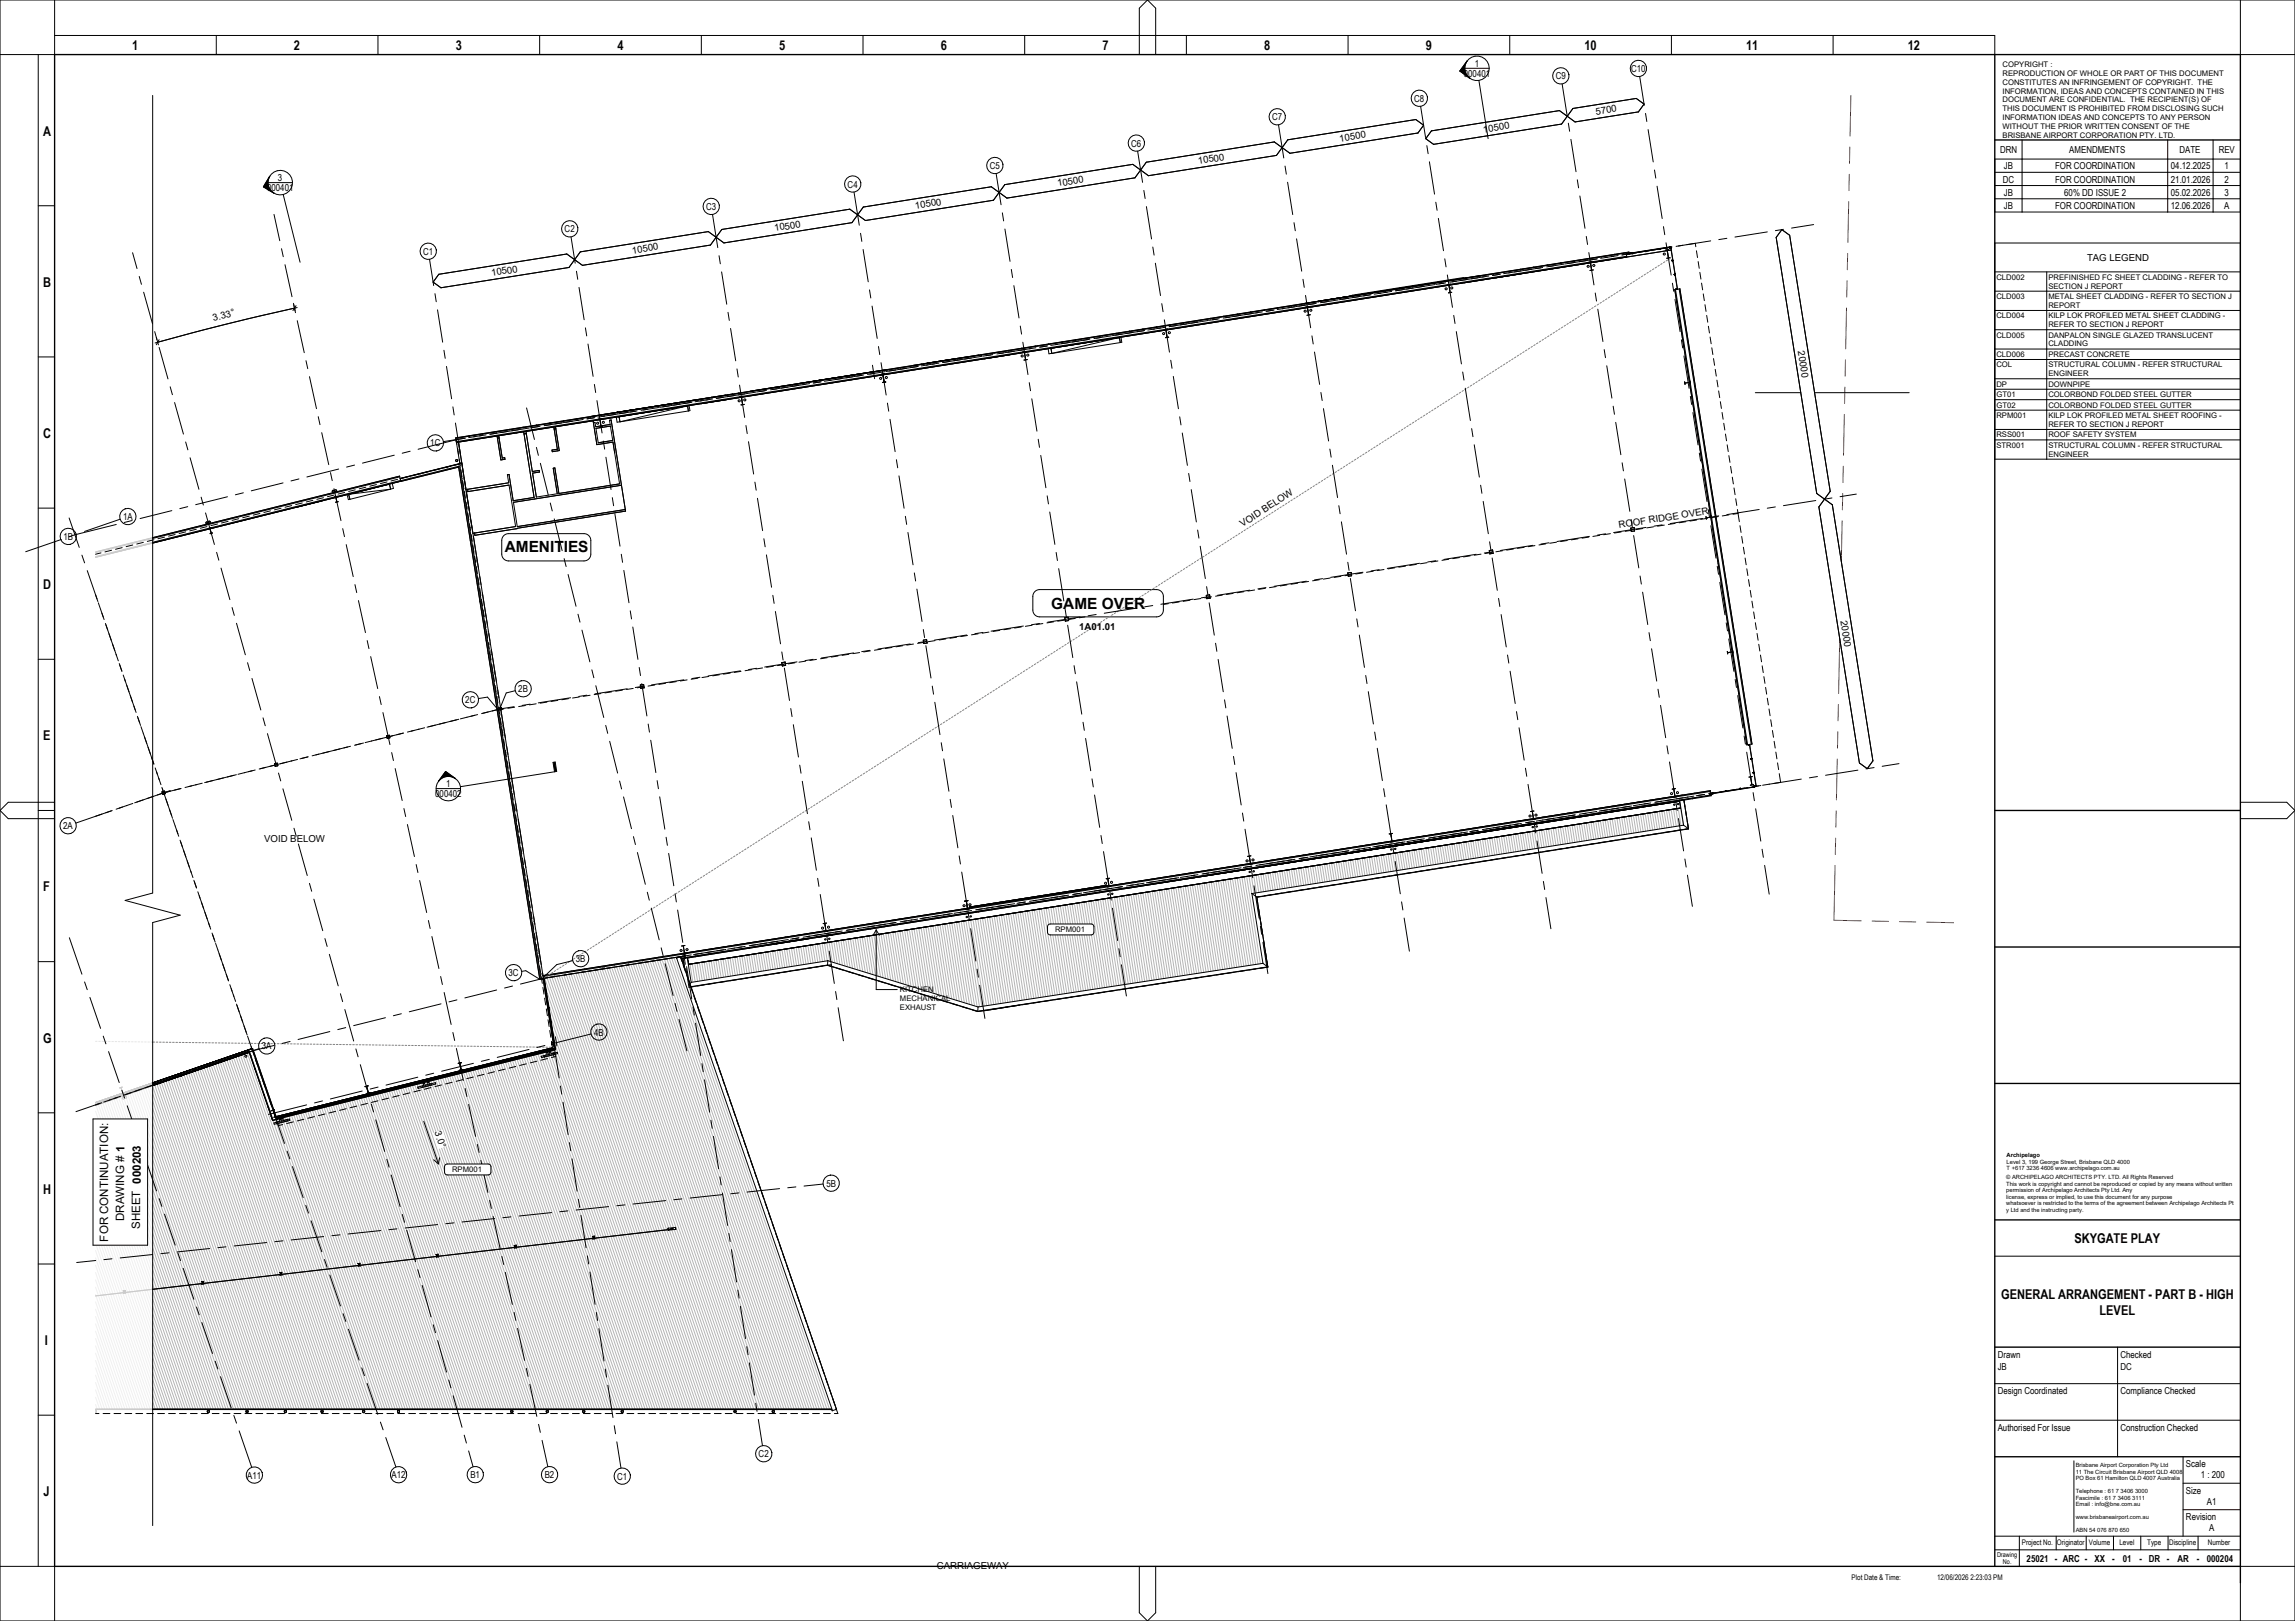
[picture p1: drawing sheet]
<svg xmlns="http://www.w3.org/2000/svg" width="841mm" height="594mm" viewBox="0 0 841 594" stroke-linecap="round" stroke-linejoin="round" font-family="sans-serif">
<defs><g id="words">
<g font-size="5.6">
<text x="185" y="202.3">AMENITIES</text>
<text x="385.2" y="223">GAME OVER</text>
</g>
<g font-size="4.9">
<text x="48.5" y="18.4">1</text>
<text x="107.7" y="18.4">2</text>
<text x="167" y="18.4">3</text>
<text x="226.2" y="18.4">4</text>
<text x="285.5" y="18.4">5</text>
<text x="344.7" y="18.4">6</text>
<text x="404" y="18.4">7</text>
<text x="463.2" y="18.4">8</text>
<text x="522.5" y="18.4">9</text>
<text x="580.6" y="18.4">10</text>
<text x="639.8" y="18.4">11</text>
<text x="699.1" y="18.4">12</text>
<text x="15.8" y="49.7">A</text>
<text x="15.8" y="105.1">B</text>
<text x="15.8" y="160.5">C</text>
<text x="15.8" y="215.9">D</text>
<text x="15.8" y="271.3">E</text>
<text x="15.8" y="326.7">F</text>
<text x="15.8" y="382.1">G</text>
<text x="15.8" y="437.5">H</text>
<text x="760.1" y="455.5">SKYGATE PLAY</text>
<text x="733.3" y="475.9">GENERAL ARRANGEMENT - PART B - HIGH</text>
<text x="769.4" y="481.7">LEVEL</text>
<text x="16.4" y="492.9">I</text>
<text x="15.9" y="548.3">J</text>
</g>
<g font-size="4.2">
<text x="45.7" y="422" transform="rotate(-90 45.7 422)">1</text>
<text x="51.5" y="433.7" transform="rotate(-90 51.5 433.7)">000203</text>
<text x="45.5" y="447.4" transform="rotate(-90 45.5 447.4)">DRAWING #</text>
<text x="39.6" y="454.9" transform="rotate(-90 39.6 454.9)">FOR CONTINUATION:</text>
<text x="51.4" y="450.4" transform="rotate(-90 51.4 450.4)">SHEET</text>
</g>
<g font-size="3.5">
<text x="536.4" y="28.1">000401</text>
<text x="540.4" y="24.6">1</text>
<text x="570.1" y="29.1">C9</text>
<text x="597.7" y="26.4">C10</text>
<text x="518.3" y="37.3">C8</text>
<text x="466.2" y="44.1">C7</text>
<text x="584.9" y="42.1" transform="rotate(-9 584.9 42.1)">5700</text>
<text x="414.6" y="53.7">C6</text>
<text x="491" y="51.9" transform="rotate(-9 491 51.9)">10500</text>
<text x="543.7" y="48.7" transform="rotate(-9 543.7 48.7)">10500</text>
<text x="732.9" y="56.2">DRN</text>
<text x="758.3" y="56.2">AMENDMENTS</text>
<text x="798.7" y="56.2">DATE</text>
<text x="813" y="56.2">REV</text>
<text x="362.7" y="61.9">C5</text>
<text x="439.2" y="60.1" transform="rotate(-9 439.2 60.1)">10500</text>
<text x="734.3" y="62">JB</text>
<text x="753.1" y="62">FOR COORDINATION</text>
<text x="795.5" y="62">04.12.2025</text>
<text x="815.2" y="62">1</text>
<text x="97.9" y="70">000401</text>
<text x="101.9" y="66.5">3</text>
<text x="310.6" y="68.7">C4</text>
<text x="387.6" y="68.3" transform="rotate(-9 387.6 68.3)">10500</text>
<text x="733.9" y="66.9">DC</text>
<text x="734.3" y="71.7">JB</text>
<text x="753.1" y="66.9">FOR COORDINATION</text>
<text x="756.4" y="71.7">60% DD ISSUE 2</text>
<text x="795.5" y="66.9">21.01.2026</text>
<text x="795.5" y="71.7">05.02.2026</text>
<text x="815.2" y="66.9">2</text>
<text x="815.2" y="71.7">3</text>
<text x="258.8" y="76.9">C3</text>
<text x="335.5" y="76.6" transform="rotate(-9 335.5 76.6)">10500</text>
<text x="734.3" y="76.6">JB</text>
<text x="753.1" y="76.6">FOR COORDINATION</text>
<text x="795.5" y="76.6">12.06.2026</text>
<text x="815" y="76.6">A</text>
<text x="206.9" y="85.2">C2</text>
<text x="283.9" y="84.7" transform="rotate(-9 283.9 84.7)">10500</text>
<text x="155.1" y="93.4">C1</text>
<text x="231.8" y="93" transform="rotate(-9 231.8 93)">10500</text>
<text x="764.8" y="95.5">TAG LEGEND</text>
<text x="180.2" y="101.2" transform="rotate(-9 180.2 101.2)">10500</text>
<text x="78.3" y="117.6" transform="rotate(-14 78.3 117.6)">3.33°</text>
<text x="658.8" y="128.8" transform="rotate(81 658.8 128.8)">20000</text>
<text x="157.7" y="163.6">1C</text>
<text x="45.1" y="190.6">1A</text>
<text x="23.2" y="197.9">1B</text>
<text x="455.4" y="193.2" transform="rotate(-33 455.4 193.2)">VOID BELOW</text>
<text x="593.3" y="193.6" transform="rotate(-9 593.3 193.6)">ROOF RIDGE OVER</text>
<text x="674.5" y="227.6" transform="rotate(81 674.5 227.6)">20000</text>
<text x="395.4" y="230.9">1A01.01</text>
<text x="170.5" y="257.7">2C</text>
<text x="189.9" y="253.7">2B</text>
<text x="159.5" y="292.1">000402</text>
<text x="163.5" y="288.5">1</text>
<text x="23.2" y="303.9">2A</text>
<text x="96.8" y="308.7">VOID BELOW</text>
<text x="211" y="352.6">3B</text>
<text x="186.3" y="357.7">3C</text>
<text x="217.7" y="379.5">4B</text>
<text x="96" y="384.6">3A</text>
<text x="159.2" y="415" transform="rotate(71 159.2 415)">3.0°</text>
<text x="302.8" y="434.9">5B</text>
<text x="732.1" y="497.5">Drawn</text>
<text x="777.1" y="497.5">Checked</text>
<text x="732.1" y="502.1">JB</text>
<text x="777.1" y="502.1">DC</text>
<text x="732.1" y="510.9">Design Coordinated</text>
<text x="777.1" y="510.9">Compliance Checked</text>
<text x="732.1" y="524.3">Authorised For Issue</text>
<text x="777.1" y="524.3">Construction Checked</text>
<text x="278" y="534">C2</text>
<text x="801.1" y="537.7">Scale</text>
<text x="90.6" y="541.8">A11</text>
<text x="143.5" y="541.7">A12</text>
<text x="172.4" y="541.7">B1</text>
<text x="199.6" y="541.7">B2</text>
<text x="226.2" y="542.2">C1</text>
<text x="806.5" y="541.7">1 : 200</text>
<text x="801.1" y="547.4">Size</text>
<text x="808.7" y="551.5">A1</text>
<text x="801.1" y="557.1">Revision</text>
<text x="809.5" y="561.1">A</text>
<text x="343.3" y="575">CARRIAGEWAY</text>
<text x="742.7" y="572.3">25021 - ARC -</text>
<text x="767.5" y="572.3">XX</text>
<text x="774" y="572.3">-</text>
<text x="777.9" y="572.3">01</text>
<text x="784" y="572.3">- DR -</text>
<text x="797.9" y="572.3">AR</text>
<text x="805" y="572.3">-</text>
<text x="808.7" y="572.3">000204</text>
</g>
<g font-size="2.8">
<text x="733.8" y="24.6">COPYRIGHT :</text>
<text x="733.8" y="27.8">REPRODUCTION OF WHOLE OR PART OF THIS DOCUMENT</text>
<text x="733.8" y="31.1">CONSTITUTES AN INFRINGEMENT OF COPYRIGHT. THE</text>
<text x="733.8" y="34.3">INFORMATION, IDEAS AND CONCEPTS CONTAINED IN THIS</text>
<text x="733.8" y="37.5">DOCUMENT ARE CONFIDENTIAL. THE RECIPIENT(S) OF</text>
<text x="733.8" y="40.8">THIS DOCUMENT IS PROHIBITED FROM DISCLOSING SUCH</text>
<text x="733.8" y="44">INFORMATION IDEAS AND CONCEPTS TO ANY PERSON</text>
<text x="733.8" y="47.3">WITHOUT THE PRIOR WRITTEN CONSENT OF THE</text>
<text x="733.8" y="50.5">BRISBANE AIRPORT CORPORATION PTY. LTD.</text>
<text x="731.6" y="102.5">CLD002</text>
<text x="750.6" y="102.5">PREFINISHED FC SHEET CLADDING - REFER TO</text>
<text x="750.6" y="105.8">SECTION J REPORT</text>
<text x="731.6" y="109.6">CLD003</text>
<text x="750.6" y="109.6">METAL SHEET CLADDING - REFER TO SECTION J</text>
<text x="750.6" y="112.8">REPORT</text>
<text x="731.6" y="116.6">CLD004</text>
<text x="750.6" y="116.6">KILP LOK PROFILED METAL SHEET CLADDING -</text>
<text x="750.6" y="119.9">REFER TO SECTION J REPORT</text>
<text x="731.6" y="123.7">CLD005</text>
<text x="750.6" y="123.7">DANPALON SINGLE GLAZED TRANSLUCENT</text>
<text x="731.6" y="130.8">CLD006</text>
<text x="750.6" y="127">CLADDING</text>
<text x="750.6" y="130.8">PRECAST CONCRETE</text>
<text x="731.6" y="134.6">COL</text>
<text x="750.6" y="134.6">STRUCTURAL COLUMN - REFER STRUCTURAL</text>
<text x="750.6" y="137.9">ENGINEER</text>
<text x="731.6" y="141.7">DP</text>
<text x="750.6" y="141.7">DOWNPIPE</text>
<text x="731.6" y="145.5">GT01</text>
<text x="731.6" y="149.3">GT02</text>
<text x="750.6" y="145.5">COLORBOND FOLDED STEEL GUTTER</text>
<text x="750.6" y="149.3">COLORBOND FOLDED STEEL GUTTER</text>
<text x="731.6" y="153.2">RPM001</text>
<text x="750.6" y="153.2">KILP LOK PROFILED METAL SHEET ROOFING -</text>
<text x="731.6" y="160.2">RSS001</text>
<text x="750.6" y="156.4">REFER TO SECTION J REPORT</text>
<text x="750.6" y="160.2">ROOF SAFETY SYSTEM</text>
<text x="731.6" y="164.1">STR001</text>
<text x="750.6" y="164.1">STRUCTURAL COLUMN - REFER STRUCTURAL</text>
<text x="750.6" y="167.3">ENGINEER</text>
<text x="386.6" y="341.7">RPM001</text>
<text x="329.8" y="363.6">KITCHEN</text>
<text x="329.8" y="366.9">MECHANICAL</text>
<text x="329.8" y="370.1">EXHAUST</text>
<text x="165.7" y="429.6">RPM001</text>
<text x="740.9" y="566.3">Project No.</text>
<text x="753.8" y="566.3">Originator</text>
<text x="765.4" y="566.3">Volume</text>
<text x="776.7" y="566.3">Level</text>
<text x="786.8" y="566.3">Type</text>
<text x="794.9" y="566.3">Discipline</text>
<text x="809.1" y="566.3">Number</text>
<text x="678.5" y="578.9">Plot Date &amp; Time:</text>
<text x="709.9" y="578.8">12/06/2026 2:23:03 PM</text>
</g>
<g font-size="2.5">
<text x="731.8" y="570.4">Drawing</text>
<text x="734" y="573.3">No.</text>
</g>
<g font-size="2.1">
<text x="735.3" y="424">Archipelago</text>
<text x="735.3" y="426.4">Level 3, 199 George Street, Brisbane QLD 4000</text>
<text x="735.3" y="428.8">T +617 3236 4606 www.archipelago.com.au</text>
<text x="735.2" y="432.2">© ARCHIPELAGO ARCHITECTS PTY. LTD. All Rights Reserved</text>
<text x="735.2" y="434.5">This work is copyright and cannot be reproduced or copied by any means without written</text>
<text x="735.2" y="436.9">permission of Archipelago Architects Pty Ltd. Any</text>
<text x="735.2" y="439.3">license, express or implied, to use this document for any purpose</text>
<text x="735.2" y="441.7">whatsoever is restricted to the terms of the agreement between Archipelago Architects Pt</text>
<text x="735.2" y="444.1">y Ltd and the instructing party.</text>
<text x="760.6" y="537.6">Brisbane Airport Corporation Pty Ltd</text>
<text x="760.6" y="540">11 The Circuit Brisbane Airport QLD 4008</text>
<text x="760.6" y="542.4">PO Box 61 Hamilton QLD 4007 Australia</text>
<text x="760.6" y="547.2">Telephone : 61 7 3406 3000</text>
<text x="760.6" y="549.5">Fascimile : 61 7 3406 3111</text>
<text x="760.6" y="551.9">Email : info@bne.com.au</text>
<text x="760.6" y="556.7">www.brisbaneairport.com.au</text>
<text x="760.6" y="561.5">ABN 54 076 870 650</text>
</g>
</g></defs>
<path d="M168.1 170.9l.4-.1 29.8 187.9-.5 .1z" fill="#808080"/>
<g fill="#fff">
<path d="M35 204.2l111.9-27.9z"/>
<path d="M199 357.8l51.9-8.2 .1 .7-51.9 8.2z"/>
<path d="M199 357.5l51.8-8.2z"/>
<path d="M146.7 175.4l21.7-5.4 .1 .8-21.7 5.3z"/>
<path d="M146.9 176.4l21.2-5.3z"/>
<path d="M167.3 162.1l.7-.1 1.2 7.6-.7 .1z"/>
<path d="M86 387.3l5.2-1.7z"/>
<path d="M81.1 389l5-1.6z"/>
<path d="M76.2 390.7l4.9-1.6z"/>
<path d="M71.3 392.4l4.9-1.6z"/>
<path d="M66.4 394.1l4.9-1.7z"/>
<path d="M61.5 395.8l4.9-1.7z"/>
<path d="M56.5 397.5l5-1.7z"/>
<path d="M51.6 399.1l5-1.6z"/>
<path d="M46.7 400.8l4.9-1.6z"/>
<path d="M41.8 402.5l4.9-1.6z"/>
<path d="M36.9 404.2l4.9-1.6z"/>
<path d="M35 404.9l1.9-.6z"/>
<path d="M138.5 400.4l5.1-1.1z"/>
<path d="M133.5 401.7l5.1-1.2z"/>
<path d="M128.4 403l5.1-1.2z"/>
<path d="M123.4 404.2l5.1-1.2z"/>
<path d="M118.4 405.5l5-1.2z"/>
<path d="M113.3 406.7l5.1-1.2z"/>
<path d="M108.3 408l5-1.2z"/>
<path d="M103.2 409.2l5.1-1.1z"/>
<path d="M613.7 106.2l26.5 166.7z"/>
<path d="M641.1 272.9l.9 5.1z"/>
<path d="M167.3 162.1l428.8-67.9z"/>
<path d="M613.8 100.6l.9 5.3z"/>
<path d="M613 95.4l.9 5.2z"/>
<path d="M612.2 90.7l.9 4.7z"/>
<path d="M597.4 92.8l.7-.1z"/>
<path d="M598 92.7l5.2-.8z"/>
<path d="M603.2 91.8l5.1-.7z"/>
<path d="M608.3 91l3.7-.5z"/>
<path d="M250.8 349.3l376-59.6z"/>
<path d="M626.7 290.9l.8-.1z"/>
<path d="M627.4 290.8l5.2-.8z"/>
<path d="M632.6 290l5.1-.8z"/>
<path d="M637.7 289.1l5.2-.7z"/>
<path d="M641.9 278l.9 5.1z"/>
<path d="M199.4 358.7l.9 5.4z"/>
<path d="M200.3 364.1l.9 5.1z"/>
<path d="M201.1 369.2l.9 5.2z"/>
<path d="M201.9 374.4l.9 5.1z"/>
<path d="M202.7 379.5l.8 4.7z"/>
<path d="M642.7 283.1l.9 5z"/>
<path d="M92.5 384.2l9 25.9z"/>
<path d="M143.6 399.2l5.3-1.3z"/>
<path d="M198 385.6l5.3-1.2z"/>
<path d="M193 386.9l5-1.2z"/>
<path d="M187.9 388.1l5.1-1.1z"/>
<path d="M182.9 389.4l5.1-1.2z"/>
<path d="M177.8 390.6l5.1-1.1z"/>
<path d="M172.8 391.9l5.1-1.2z"/>
<path d="M167.8 393.2l5-1.2z"/>
<path d="M162.7 394.4l5.1-1.2z"/>
<path d="M157.7 395.7l5-1.2z"/>
<path d="M152.6 396.9l5.1-1.1z"/>
<path d="M59.7 291.1l.9-.3zM59.4 290.3l.3 .8zM60.3 289.9l.3 .9zM59.4 290.2l.9-.3z"/>
<path d="M494.1 211.1l1.2-.1zM493.9 210l.2 1.1zM495.1 209.8l.2 1.1zM493.9 209.9l1.2-.1z"/>
<path d="M546 202.9l1.1-.1zM545.7 201.8l.2 1.1zM547 201.6l.2 1.1zM545.8 201.7l1.1-.1z"/>
<path d="M390.4 227.6l1.2-.2zM390.2 226.4l.2 1.2zM391.4 226.2l.2 1.2zM390.2 226.4l1.2-.2z"/>
<path d="M286.7 244l1.2-.2zM286.5 242.8l.2 1.2zM287.7 242.7l.2 1.1zM286.5 242.8l1.2-.2z"/>
<path d="M183.2 260.1h.7zM183.1 259.5l.1 .6zM183.8 259.4l.1 .6zM183.1 259.4l.7-.1z"/>
<path d="M100.9 280.8l.9-.2zM100.6 279.9l.3 .9zM101.6 279.7l.2 .9zM100.7 279.9l.8-.2z"/>
<path d="M142 270.6l.8-.2zM141.7 269.7l.2 .9zM142.6 269.5l.3 .8zM141.7 269.6l.9-.2z"/>
<path d="M202.3 382.8l.6-.1zM202.1 382.2l.2 .6zM202.9 382.1l.1 .6zM202.2 382.1l.6-.1z"/>
<path d="M35.3 516.5v.9l-.3 .3v41.4h20.9v-42.6zM35 204.2v199.8l20.9-7.2v-58.7l10.1-2.7-20.1-5.4 10-2.8v-128.2zM43.9 398.6l.9-.2zM44.3 398.6l.7 1.9zM35 35v167.2l20.9-5.2v-162z"/>
<path d="M101.4 409.7h.3zM101.7 409.6l1.5-.3z"/>
<path d="M234.9 252.2l1.1-.1zM234.6 251.1l.2 1.1zM235.8 250.9l.2 1.1zM234.7 251l1.1-.2z"/>
<path d="M597.8 194.7l1.2-.1zM597.6 193.6l.2 1.1zM598.8 193.4l.2 1.1zM597.6 193.5l1.2-.1z"/>
<path d="M442.3 219.4l1.1-.2zM442 218.2l.2 1.1zM443.3 218l.2 1.2zM442.1 218.2l1.1-.2z"/>
<path d="M338.6 235.8l1.1-.2zM338.3 234.6l.2 1.2zM339.5 234.4l.3 1.2zM338.4 234.6l1.1-.2z"/>
<path d="M306.2 516.5h.3zM35 516.4l269.8 .1z"/>
<path d="M149 397.8l.2 .1zM149.2 397.8l3.4-.8z"/>
<path d="M35 405v69.9l10.2-1.2-.1-.7 .9-.1 .1 .7 27.8-3.2-.1-.7 .8-.1 .1 .7 27.8-3.3v-.7h.8l.1 .6 27.8-3.2-.1-.7 .9-.1 .1 .7 27.8-3.2-.1-.7 .8-.1 .1 .7 27.8-3.2-.1-.7 .9-.1 .1 .7 27.8-3.2-.1-.7 .8-.1 .1 .7v.3l-.8 .1v-.3l-27.9 3.2 .1 .3-.9 .1v-.3l-27.8 3.3v.2l-.8 .1-.1-.2-27.8 3.2 .1 .2-.9 .1v-.2l-27.8 3.2v.2l-.8 .1-.1-.2-27.8 3.2v.3l-.8 .1v-.3l-27.8 3.2v.3l-.9 .1v-.3l-10.2 1.2v41.5h269.8l-57-165.3 1.6-.5-50.3 7.9 .4 .2 4.1 25.5-.2 .5-1.7 .4 .3 1.1 2.2-.6 .1 .5-5.9 1.5-.1-.5 2.2-.6-.2-1-43.2 10.7 .3 1.1 2.1-.5 .1 .4-6.4 1.6-.1-.5 2.2-.5-.2-1.1-51.5 12.9 .3 1 2.2-.5 .1 .5-5.7 1.4-.1-.5 2.2-.6-.3-1-2.4 .7-8.6-25zM220.2 453.5l.2-.1zM228.2 452.5h.2zM232.1 452.1l.3-.1zM235.3 451.7h.2zM241.5 451h.2zM244.8 450.1l2.8-.4v.8l-2.7 .3zM102.8 409.8l.2 1 .4-.1-.3-1zM99.4 409.1l.5 1.5zM44.8 402.4a.4 .4 0 0 1 .8 0 .4 .4 0 0 1-.8 0zM45.7 402.1a.37 .37 0 0 1 .7 0 .37 .37 0 0 1-.7 0zM155.5 396.6l.3 1.1 1.1-.3-.3-1zM89.7 387a.4 .4 0 0 1 .8 0 .4 .4 0 0 1-.8 0zM200.7 385.4l.3 1 .5-.1-.2-1.1z"/>
<path d="M360.7 370.3l12.9-2zM459.5 318.2l49.9-7.9zM509.9 310.2l1-.1zM511.3 310l50-7.9zM561.8 302l.9-.1zM563.2 301.7l49.9-7.7zM613.6 293.8h1zM615 293.5l.4 .1z"/>
</g>
<g fill="none" stroke="#ccc" stroke-width=".37">
<path d="M55.9 199l-20.9 5.2M55.9 197l-20.9 5.2M55.9 197.1l-20.9 5.2M55.9 197.3l-20.9 5.2M55.9 198.7l-20.9 5.2M39.1 203.2h.1M40.5 202.8v.1M44.6 201.8h.1M45.2 201.7h.1M46 201.4v.1M47.4 201.1l-.1 .1M43.9 398.6l.9-.2z"/>
<path d="M44.4 398.6l.6 1.9M51.4 399l.1 .3M51.5 399v.2M51.5 399h.1M51.5 399.1h.1M51.5 399.1v.1M51.5 399.3h.1M51.5 399.2h.1M51.6 399.1h-.1M51.6 399.2h.1M51.6 399.1h.1M51.6 399.2h-.1"/>
<path d="M51.6 399h.1M51.6 399.2v.1M51.6 399.3h.1M51.6 399.1v.1M51.7 399.1h.1M51.7 399h.1M51.7 399.1v.1M51.7 399.2h.1M51.7 398.9l-.3 .1M51.7 398.9l.1 .3M51.7 399v.1M51.7 399l-.2 .1"/>
<path d="M51.7 399.2h-.2M51.8 399.2h-.1M51.8 399.2h.1M55.9 396.8l-10.9 3.7M55.9 397.7l-20.9 7.2M55.9 397.7l-20.9 7.3M55.9 397.4l-19 6.5 .1 .4M36.7 404.1h.1M36.7 404.2h.1M36.7 404.1v.1M36.8 404.2h.1M36.8 404.3h.1"/>
<path d="M36.8 404.2v.1M36.8 404.4l-.1-.4-1.7 .6M36.8 404.2h-.1M36.8 404.1h.1M36.9 404.3h.1M36.9 404.3h-.1M36.9 404.1v.2M36.9 404.2h.1M36.9 404.1h.1M36.9 404.1v.1M36.9 404.2v.1M36.9 404l-.2 .1"/>
<path d="M36.9 404.1l-.1 .1M36.9 404.2l.1 .1M37 404.3h.1M37 404.3h-.1M37 404.2v.1M41.6 402.4l.1 .2M41.6 402.4h.1M41.7 402.5h.1M41.7 402.5h-.1M41.7 402.5v.1M41.7 402.6h.1M41.7 402.5l.1 .1"/>
<path d="M41.7 402.4h.1M41.8 402.5h.1M41.8 402.6h.1M41.8 402.6h-.1M41.8 402.4h.1M41.8 402.4v.1M41.8 402.5v.1M41.8 402.4l.1 .2M41.8 402.3l-.2 .1M41.8 402.3l.1 .3M41.8 402.4l.1 .1M41.9 402.6h.1"/>
<path d="M41.9 402.5l-.2 .1M41.9 402.4l-.2 .1M41.9 402.5h.1M41.9 402.4h.1M41.9 402.5v.1M45 400.5l-10 3.5M45.5 400.4l-.9 .3M46.5 400.7l.1 .3M46.6 400.7h.1M46.6 400.8h.1M46.6 400.8v.1M46.6 401h.1"/>
<path d="M46.6 400.9h.1M46.7 400.9h-.1M46.7 400.9h.1M46.7 400.8h.1M46.7 400.8v.1M46.7 400.7v.2M46.7 400.7h.1M46.8 400.8h.1M46.8 400.7h.1M46.8 400.8v.1M46.8 400.9h.1M46.8 400.7l-.2 .1"/>
<path d="M46.8 400.7h-.1M46.8 400.6l-.3 .1M46.8 400.6v.3M46.8 400.7v.1M46.8 400.9h-.2M45.1 473h.1M45.2 473h.1M45.3 474h.1M45.3 473.7h.1M45.3 473.6v.1M45.3 473.6h.1M45.4 473.6h.1"/>
<path d="M45.5 473.5h.1M45.6 473.4v.1M45.6 473.3l.1 .1M45.6 473.3l-.1 .1M45.7 473.4h.1M45.7 473.4l-.1 .1M45.8 473.3h.1M45.8 473.6l-.1-.3h-.3v.3M46 473.6l-.7 .1M46 472.9h.1M46 473.6h.1M46 472.9l-.9 .1"/>
<path d="M46.1 473.9l-.8 .1M46.1 473.9h.1M55.9 472.4l-20.9 2.5M35 516.9l.3 .4M35 516.4h20.9M35 516.5h20.9M35.3 517.3l-.3 .4M35.3 516.5v.8M40.8 516.4v.1M46.8 516.4v.1M52.8 516.4v.1"/>
<circle cx="45.2" cy="402.4" r=".37"/>
<circle cx="46" cy="402.1" r=".37"/>
<circle cx="45.6" cy="473.4" r=".1"/>
</g>
<path d="M49.8 399.8h.1M53.8 398.4v.1M37.8 403.9v.1M41.8 402.5v.1M44.5 401.6h.2M45.8 401.1v.1" fill="none" stroke="#fafafa" stroke-width=".37"/>
<g fill="none" stroke="#f0f0f0" stroke-width=".37">
<path d="M50.1 399.8l5.8 17.1M50.9 399.6l5 14.6M51.7 399.3l4.2 12.2M52.5 399l3.4 9.8M53.4 398.7l2.5 7.5M54.2 398.4l1.7 5.1M55 398.1l.9 2.7M55.9 397.8v.3M35 417.9l20.9 60.8M35 415.2l20.9 60.8M35 412.5l20.9 60.8M35 409.9l20.9 60.8"/>
<path d="M35 407.2l20.9 60.8M35.2 405l20.7 60.3M36 404.7l19.9 57.9M36.8 404.4l19.1 55.5M37.7 404.1l18.2 53.1M38.5 403.8l17.4 50.7M39.3 403.5l16.6 48.3M40.1 403.3l15.8 45.9M41 403l14.9 43.5M41.8 402.7l14.1 41.1M42.6 402.4l13.3 38.7M43.4 402.1l12.5 36.3"/>
<path d="M44.3 401.8l11.6 33.9M45.1 401.6l.2 .5M45.5 402.6l10.4 30.4M45.9 401.3l.2 .5M46.3 402.4l9.6 27.9M46.8 401l9.1 26.7M47.6 400.7l8.3 24.3M48.4 400.4l7.5 21.9M49.2 400.1l6.7 19.5M35 439.4l20.9 60.8M35 436.7l20.9 60.8M35 434l20.9 60.8"/>
<path d="M35 431.4l20.9 60.8M35 428.7l20.9 60.8M35 426l20.9 60.8M35 423.3l20.9 60.8M35 420.6l20.9 60.8M35 458.2l20.1 58.2M35 455.5l20.9 60.8M35 452.9l20.9 60.8M35 450.2l20.9 60.8M35 447.5l20.9 60.8M35 444.8l20.9 60.8M35 442.1l10.6 30.8"/>
<path d="M35 479.7l12.6 36.7M35 477l13.6 39.4M35 474.4l14.5 42M35 471.7l15.4 44.7M35 469l16.3 47.4M35 466.3l17.3 50.1M35 463.6l18.2 52.8M35 460.9l19.1 55.5M46 473.9l9.9 29M35 498.5l6.2 17.9M35 495.9l7.1 20.5M35 493.2l8 23.2"/>
<path d="M35 490.5l8.9 25.9M35 487.8l9.9 28.6M35 485.1l10.8 31.3M35 482.4l11.7 34M35 514.7l.6 1.7M35 512l1.5 4.4M35 509.3l2.5 7.1M35 506.6l3.4 9.8M35 503.9l4.3 12.5M35 501.2l5.2 15.2"/>
</g>
<g fill="none" stroke="#e5e5e5" stroke-width=".37">
<path d="M35 381.6h.6M36.2 381.6h.6M37.4 381.6h.6M38.6 381.6h.6M39.8 381.6l.6 .1M41 381.7h.6M42.2 381.7h.6M43.4 381.7h.6M44.6 381.7h.6M45.8 381.7h.6M47 381.7h.6M48.2 381.8h.6"/>
<path d="M49.4 381.8h.6M50.6 381.8h.6M51.8 381.8h.6M53 381.8h.6M54.2 381.8h.6M55.4 381.8l.5 .1"/>
</g>
<g fill="none" stroke="#b5b5b5" stroke-width=".37">
<path d="M591.7 299.9l.9 6.2M592.5 299.8l1 6.2M593.4 299.6l1 6.3M594.2 299.5l1 6.2M595.1 299.4l1 6.2M596 299.2l1 6.3M596.8 299.1l1 6.2M597.7 299l1 6.2M598.6 298.8l.9 6.2M599.4 298.7l1 6.2M600.3 298.6l1 6.2M601.2 298.4l.9 6.2"/>
<path d="M602 298.3l1 6.2M602.9 298.1l1 6.3M603.8 298l.9 6.2M604.6 297.9l1 6.2M605.5 297.7l1 6.3M606.3 297.6l1 6.2M607.2 297.5l1 6.2M608.1 297.3l1 6.2M608.9 297.2l1 6.2M609.8 297.1l1 6.2M610.7 296.9l.9 6.2M611.5 296.8l1 6.2"/>
<path d="M612.4 296.6l1 6.3M613.3 296.5l.9 6.2M614.1 296.4l1 6.2M615 296.2l1 6.2M615.9 296.1l.9 6.2M464.6 319.9l1 6.4M465.5 319.8l1 6.3M466.3 319.7l1 6.3M467.2 319.5l1 6.4M468.1 319.4l1 6.3M468.9 319.2l1 6.4M469.8 319.1l1 6.3"/>
<path d="M470.6 319l1 6.3M471.5 318.8l1 6.4M472.4 318.7l1 6.3M473.2 318.6l1 6.3M474.1 318.4l1 6.4M475 318.3l1 6.3M475.8 318.2l1 6.3M476.7 318l1 6.3M477.6 317.9l1 6.3M478.4 317.8l1 6.3M479.3 317.6l1 6.3M480.2 317.5l1 6.3"/>
<path d="M481 317.3l1 6.4M481.9 317.2l1 6.3M482.8 317.1l.9 6.3M483.6 316.9l1 6.4M484.5 316.8l1 6.3M485.3 316.7l1 6.3M486.2 316.5l1 6.3M487.1 316.4l1 6.3M487.9 316.3l1 6.3M488.8 316.1l1 6.3M489.7 316l1 6.3M490.5 315.8l1 6.4"/>
<path d="M491.4 315.7l1 6.3M492.3 315.6l1 6.3M493.1 315.4l1 6.3M494 315.3l1 6.3M494.9 315.2l.9 6.3M495.7 315l1 6.3M496.6 314.9l1 6.3M497.4 314.8l1 6.3M498.3 314.6l1 6.3M499.2 314.5l1 6.3M500 314.3l1 6.3M500.9 314.2l1 6.3"/>
<path d="M501.8 314.1l1 6.3M502.6 313.9l1 6.3M503.5 313.8l1 6.3M504.4 313.7l1 6.3M505.2 313.5l1 6.3M506.1 313.4l1 6.3M507 313.3l.9 6.3M507.8 313.1l1 6.3M508.7 313l1 6.3M509.5 312.8l1 6.3M510.4 312.7l1 6.3M511.3 312.6l1 6.3"/>
<path d="M512.1 312.4l1 6.3M513 312.3l1 6.3M513.9 312.2l1 6.3M514.7 312l1 6.3M515.6 311.9l1 6.3M516.5 311.8l.9 6.2M517.3 311.6l1 6.3M518.2 311.5l1 6.3M519.1 311.4l.9 6.2M519.9 311.2l1 6.3M520.8 311.1l1 6.3M521.6 310.9l1 6.3"/>
<path d="M522.5 310.8l1 6.3M523.4 310.7l1 6.3M524.2 310.5l1 6.3M525.1 310.4l1 6.3M526 310.3l1 6.2M526.8 310.1l1 6.3M527.7 310l1 6.3M528.6 309.9l.9 6.2M529.4 309.7l1 6.3M530.3 309.6l1 6.3M531.2 309.4l.9 6.3M532 309.3l1 6.3"/>
<path d="M532.9 309.2l1 6.2M533.7 309l1 6.3M534.6 308.9l1 6.3M535.5 308.8l1 6.2M536.3 308.6l1 6.3M537.2 308.5l1 6.3M538.1 308.4l1 6.2M538.9 308.2l1 6.3M539.8 308.1l1 6.3M540.7 307.9l.9 6.3M541.5 307.8l1 6.3M542.4 307.7l1 6.2"/>
<path d="M543.3 307.5l.9 6.3M544.1 307.4l1 6.3M545 307.3l1 6.2M545.8 307.1l1 6.3M546.7 307l1 6.3M547.6 306.9l1 6.2M548.4 306.7l1 6.3M549.3 306.6l1 6.2M550.2 306.5l1 6.2M551 306.3l1 6.3M551.9 306.2l1 6.2M552.8 306l.9 6.3"/>
<path d="M553.6 305.9l1 6.3M554.5 305.8l1 6.2M555.4 305.6l.9 6.3M556.2 305.5l1 6.3M557.1 305.4l1 6.2M557.9 305.2l1 6.3M558.8 305.1l1 6.2M559.7 305l1 6.2M560.5 304.8l1 6.3M561.4 304.7l1 6.2M562.3 304.5l1 6.3M563.1 304.4l1 6.3"/>
<path d="M564 304.3l1 6.2M564.9 304.1l.9 6.3M565.7 304l1 6.2M566.6 303.9l1 6.2M567.5 303.7l.9 6.3M568.3 303.6l1 6.2M569.2 303.5l1 6.2M570 303.3l1 6.3M570.9 303.2l1 6.2M571.8 303l1 6.3M572.6 302.9l1 6.3M573.5 302.8l1 6.2"/>
<path d="M574.4 302.6l1 6.3M575.2 302.5l1 6.2M576.1 302.4l1 6.2M577 302.2l.9 6.3M577.8 302.1l1 6.2M578.7 302l1 6.2M579.6 301.8l.9 6.3M580.4 301.7l1 6.2M581.3 301.5l1 6.3M582.1 301.4l1 6.2M583 301.3l1 6.2M583.9 301.1l1 6.3"/>
<path d="M584.7 301l1 6.2M585.6 300.9l1 6.2M586.5 300.7l.9 6.3M587.3 300.6l1 6.2M588.2 300.5l1 6.2M589.1 300.3l.9 6.3M589.9 300.2l1 6.2M590.8 300.1l1 6.2M337.5 339.9l3.8 23.7M338.4 339.8l3.8 24.1M339.3 339.7l3.8 24.5M340.1 339.5l4 25"/>
<path d="M341 339.4l4 25.4M341.9 339.3l4 25.8M342.7 339.1l4.2 26.2M343.6 339l4.2 26.6M344.5 338.9l4.2 27M345.3 338.7l4.4 27.5M346.2 338.6l4.4 27.9M347.1 338.4l4.4 28.4M347.9 338.3l4.5 28.8M348.8 338.2l4.6 29.2M349.6 338l4.7 29.6M350.5 337.9l4.7 30"/>
<path d="M351.4 337.8l4.8 30.4M352.2 337.6l4.9 30.9M353.1 337.5l4.9 31.3M354 337.4l4.9 31.4M354.8 337.2l5 31.5M355.7 337.1l5 31.5M356.6 337l4.9 31.4M357.4 336.8l5 31.5M358.3 336.7l4.9 31.5M359.2 336.5l4.9 31.5M360 336.4l5 31.5M360.9 336.3l4.9 31.5"/>
<path d="M361.7 336.1l5 31.5M362.6 336l5 31.5M363.5 335.9l4.9 31.5M364.3 335.7l5 31.5M365.2 335.6l5 31.5M366.1 335.5l4.9 31.5M366.9 335.3l5 31.5M367.8 335.2l5 31.5M368.7 335l4.9 31.6M369.5 334.9l5 31.5M370.4 334.8l5 31.5M371.3 334.6l4.9 31.6"/>
<path d="M372.1 334.5l5 31.5M373 334.4l5 31.5M373.8 334.2l5 31.6M374.7 334.1l5 31.5M375.6 334l4.9 31.5M376.4 333.8l5 31.6M377.3 333.7l5 31.5M378.2 333.5l4.9 31.6M379 333.4l5 31.6M379.9 333.3l5 31.6M380.8 333.1l4.9 31.6M381.6 333l5 31.6"/>
<path d="M382.5 332.9l5 31.6M383.4 332.7l4.9 31.6M384.2 332.6l5 31.6M385.1 332.5l5 31.6M385.9 332.3l5 31.6M386.8 332.2l5 31.6M387.7 332l5 31.7M388.5 331.9l5 31.6M389.4 331.8l5 31.6M390.3 331.6l5 31.7M391.1 331.5l5 31.6M392 331.4l5 31.6"/>
<path d="M392.9 331.2l4.9 31.7M393.7 331.1l5 31.6M394.6 331l5 31.6M395.5 330.8l4.9 31.7M396.3 330.7l5 31.6M397.2 330.6l5 31.6M398 330.4l5 31.7M398.9 330.3l5 31.6M399.8 330.1l5 31.7M400.6 330l5 31.7M401.5 329.9l5 31.6M402.4 329.7l5 31.7"/>
<path d="M403.2 329.6l5 31.7M404.1 329.5l5 31.6M405 329.3l5 31.7M405.8 329.2l5 31.7M406.7 329.1l5 31.6M407.6 328.9l4.9 31.7M408.4 328.8l5 31.7M409.3 328.6l5 31.7M410.1 328.5l5 31.7M411 328.4l5 31.7M411.9 328.2l5 31.7M412.7 328.1l5 31.7"/>
<path d="M413.6 328l5 31.7M414.5 327.8l5 31.8M415.3 327.7l5 31.7M416.2 327.6l5 31.7M417.1 327.4l5 31.8M417.9 327.3l5 31.7M418.8 327.1l5 31.8M419.7 327l5 31.8M420.5 326.9l5 31.7M421.4 326.7l5 31.8M422.2 326.6l5.1 31.8M423.1 326.5l5 31.7"/>
<path d="M424 326.3l5 31.8M424.8 326.2l5 31.8M425.7 326.1l5 31.7M426.6 325.9l5 31.8M427.4 325.8l5 31.8M428.3 325.6l5 31.8M429.2 325.5l5 31.8M430 325.4l5 31.8M430.9 325.2l5 31.8M431.8 325.1l5 31.8M432.6 325l5 31.8M433.5 324.8l5 31.8"/>
<path d="M434.3 324.7l5.1 31.8M435.2 324.6l5 31.8M436.1 324.4l5 31.8M436.9 324.3l5.1 31.8M437.8 324.2l5 31.8M438.7 324l5 31.8M439.5 323.9l5 31.8M440.4 323.7l5 31.9M441.3 323.6l5 31.8M442.1 323.5l5 31.8M443 323.3l5 31.9M443.9 323.2l5 31.8"/>
<path d="M444.7 323.1l5 31.8M445.6 322.9l5 31.9M446.4 322.8l5.1 31.8M447.3 322.7l5 31.8M448.2 322.5l5 31.9M449 322.4l5.1 31.9M449.9 322.2l5 31.9M450.8 322.1l5 31.9M451.6 322l5.1 31.9M452.5 321.8l5 31.9M453.4 321.7l5 31.9M454.2 321.6l5.1 31.9"/>
<path d="M455.1 321.4l5 31.9M456 321.3l5 31.9M456.8 321.2l5 31.9M457.7 321l1 6.4M458.5 320.9l1 6.3M459.4 320.7l1 6.4M460.3 320.6l1 6.3M461.1 320.5l1 6.3M462 320.3l1 6.4M462.9 320.2l1 6.3M463.7 320.1l1 6.3M199.6 358.4l54.4 158"/>
<path d="M200.5 358.3l54.4 158.1M201.4 358.2l54.5 158.2M202.2 358l54.6 158.4M203.1 357.9l54.6 158.5M204 357.7l54.6 158.7M204.9 357.6l54.7 158.8M205.7 357.5l54.8 158.9M206.6 357.3l54.8 159.1M207.5 357.2l54.8 159.2M208.4 357l54.9 159.4M209.3 356.9l32.3 94.1M210.1 356.8l32.4 94.1"/>
<path d="M211 356.6l55 159.8M211.9 356.5l55.1 159.9M212.8 356.3l32.2 93.7M213.6 356.2l32.3 93.7M214.5 356.1l32.3 93.7M215.4 355.9l55.3 160.5M216.3 355.8l55.3 160.6M217.2 355.7l55.3 160.7M218 355.5l55.4 160.9M218.9 355.4l55.5 161M219.8 355.2l55.5 161.2M220.7 355.1l55.5 161.3"/>
<path d="M221.5 355l55.6 161.4M222.4 354.8l55.7 161.6M223.3 354.7l55.7 161.7M224.2 354.5l55.7 161.9M225.1 354.4l55.7 162M225.9 354.3l55.9 162.1M226.8 354.1l55.9 162.3M227.7 354l55.9 162.4M228.6 353.8l55.9 162.6M229.4 353.7l56.1 162.7M230.3 353.6l56.1 162.8M231.2 353.4l56.1 163"/>
<path d="M232.1 353.3l56.1 163.1M232.9 353.2l56.3 163.2M233.8 353l56.3 163.4M234.7 352.9l56.3 163.5M235.6 352.7l56.3 163.7M236.5 352.6l56.4 163.8M237.3 352.5l56.5 163.9M238.2 352.3l56.5 164.1M239.1 352.2l56.6 164.2M240 352l56.6 164.4M240.8 351.9l56.7 164.5M241.7 351.8l56.7 164.6"/>
<path d="M242.6 351.6l56.8 164.8M243.5 351.5l56.8 164.9M244.4 351.3l56.8 165.1M245.2 351.2l56.9 165.2M246.1 351.1l57 165.3M247 350.9l57 165.5M247.9 350.8l.1 .2M248.7 350.6l.1 .2M252.8 353.3l1.1 6.5M253.7 353.2l1 6.5M254.6 353l1 6.5M255.4 352.9l1.1 6.5"/>
<path d="M256.3 352.7l1 6.5M257.2 352.6l1 6.5M258 352.5l1.1 6.5M258.9 352.3l1 6.5M259.8 352.2l1 6.5M260.6 352.1l1 6.5M261.5 351.9l1 6.5M262.4 351.8l1 6.5M263.2 351.7l1 6.5M264.1 351.5l1 6.5M264.9 351.4l1.1 6.5M265.8 351.2l1 6.5"/>
<path d="M266.7 351.1l1 6.5M267.5 351l1.1 6.5M268.4 350.8l1 6.5M269.3 350.7l1 6.5M270.1 350.6l1.1 6.5M271 350.4l1 6.5M271.9 350.3l1 6.5M272.7 350.2l1 6.4M273.6 350l1 6.5M274.5 349.9l1 6.5M275.3 349.8l1 6.4M276.2 349.6l1 6.5"/>
<path d="M277 349.5l1.1 6.5M277.9 349.3l1 6.5M278.8 349.2l1 6.5M279.6 349.1l1.1 6.5M280.5 348.9l1 6.5M281.4 348.8l1 6.5M282.2 348.7l1.1 6.4M283.1 348.5l1 6.5M284 348.4l1 6.5M284.8 348.3l1 6.4M285.7 348.1l1 6.5M286.6 348l1 6.5"/>
<path d="M287.4 347.8l1 6.5M288.3 347.7l1 6.5M289.1 347.6l1.1 6.4M290 347.4l1 6.5M290.9 347.3l1 6.5M291.7 347.2l1.1 6.4M292.6 347l1 6.5M293.5 346.9l1 6.5M294.3 346.8l1.1 6.4M295.2 346.6l1 6.5M296.1 346.5l1 6.5M296.9 346.3l1 6.5"/>
<path d="M297.8 346.2l1 6.5M298.7 346.1l1 6.4M299.5 345.9l1 6.5M300.4 345.8l1 6.5M301.2 345.7l1.1 6.4M302.1 345.5l1 6.5M303 345.4l1 6.8M303.8 345.3l1.2 7.2M304.7 345.1l1.2 7.6M305.6 345l1.2 8M306.4 344.8l1.4 8.5M307.3 344.7l1.4 8.9"/>
<path d="M308.2 344.6l1.4 9.3M309 344.4l1.6 9.8M309.9 344.3l1.6 10.2M310.8 344.2l1.6 10.5M311.6 344l1.8 11M312.5 343.9l1.8 11.4M313.3 343.8l1.9 11.8M314.2 343.6l1.9 12.3M315.1 343.5l2 12.7M315.9 343.4l2.1 13.1M316.8 343.2l2.1 13.6M317.7 343.1l2.2 13.9"/>
<path d="M318.5 342.9l2.3 14.4M319.4 342.8l2.3 14.8M320.3 342.7l2.4 15.2M321.1 342.5l2.5 15.7M322 342.4l2.5 16.1M322.9 342.3l2.6 16.5M323.7 342.1l2.7 16.9M324.6 342l2.7 17.3M325.4 341.9l2.8 17.7M326.3 341.7l2.9 18.2M327.2 341.6l2.9 18.6M328 341.4l3 19.1"/>
<path d="M328.9 341.3l3.1 19.5M329.8 341.2l3.1 19.9M330.6 341l3.2 20.3M331.5 340.9l3.3 20.7M332.4 340.8l3.3 21.1M333.2 340.6l3.4 21.6M334.1 340.5l3.5 22M335 340.4l3.5 22.4M335.8 340.2l3.6 22.9M336.7 340.1l3.6 23.2M200.1 362.6l53 153.8M200.9 367.6l51.3 148.8"/>
<path d="M201.7 372.5l49.5 143.9M202.5 377.5l25.8 75M55.9 398.1l40.8 118.3M56.7 397.6l40.9 118.8M57.5 397.3l41 119.1M58.3 397l41.2 119.4M59.2 396.7l41.2 119.7M60 396.4l41.3 120M60.8 396.1l41.4 120.3M61.6 395.9l41.6 120.5M62.5 395.6l41.6 120.8M63.3 395.3l41.7 121.1"/>
<path d="M64.1 395l41.8 121.4M65 394.7l41.9 121.7M65.8 394.4l42 122M66.6 394.1l42.1 122.3M67.4 393.9l42.2 122.5M68.3 393.6l42.3 122.8M69.1 393.3l42.4 123.1M69.9 393l42.5 123.4M70.8 392.7l42.5 123.7M71.6 392.4l42.7 124M72.4 392.1l42.8 124.3M73.2 391.9l42.9 124.5"/>
<path d="M74.1 391.6l43 124.8M74.9 391.3l43.1 125.1M75.7 391l43.2 125.4M76.5 390.7l26.1 75.6M77.4 390.4l43.4 126M78.2 390.2l43.5 126.2M79 389.9l43.6 126.5M79.9 389.6l43.6 126.8M80.7 389.3l43.8 127.1M81.5 389l43.9 127.4M82.3 388.7l44 127.7M83.2 388.4l44 128"/>
<path d="M84 388.2l44.2 128.2M84.8 387.9l44.3 128.5M85.6 387.6l44.4 128.8M86.5 387.3l44.4 129.1M87.3 387l44.6 129.4M88.1 386.7l44.7 129.7M89 386.5l44.7 129.9M89.8 386.2l.2 .5M90.2 387.4l44.4 129M90.6 385.9l45 130.5M142.6 399.8l40.2 116.6M143.5 399.6l40.2 116.8"/>
<path d="M144.3 399.4l40.3 117M145.2 399.2l40.3 117.2M146 399l40.5 117.4M146.9 398.8l40.5 117.6M147.7 398.6l40.6 117.8M148.6 398.4l40.6 118M149.4 398.1l21.1 61.1M150.3 397.9l40.8 118.5M151.1 397.7l40.9 118.7M152 397.5l40.9 118.9M152.8 397.3l.4 1M153.4 398.8l40.5 117.6"/>
<path d="M153.7 397.1l.3 1M154.2 398.6l40.6 117.8M154.5 396.9l.4 1M155.1 398.4l40.6 118M155.9 398.2l40.7 118.2M156.2 396.4l.4 1.1M156.8 397.9l40.8 118.5M157.1 396.2l.4 1.1M157.6 397.7l40.9 118.7M157.9 396l.4 1.1M158.5 397.5l40.9 118.9M158.8 395.8l.4 1"/>
<path d="M159.3 397.3l41 119.1M159.7 395.6l41.6 120.8M160.5 395.4l41.7 121M161.4 395.2l41.7 121.2M162.2 395l41.8 121.4M163.1 394.7l21.6 62.9M163.9 394.5l42 121.9M164.8 394.3l42 122.1M165.6 394.1l42.1 122.3M166.5 393.9l42.2 122.5M167.3 393.7l21.6 62.7M168.2 393.5l42.3 122.9"/>
<path d="M169 393.3l42.4 123.1M169.9 393l42.5 123.4M170.7 392.8l42.6 123.6M171.6 392.6l42.6 123.8M172.4 392.4l42.7 124M173.3 392.2l42.8 124.2M174.1 392l42.9 124.4M175 391.8l42.9 124.6M175.8 391.6l43 124.8M176.7 391.3l22.2 64.6M177.6 391.1l43.1 125.3M178.4 390.9l43.2 125.5"/>
<path d="M179.3 390.7l43.2 125.7M180.1 390.5l43.4 125.9M181 390.3l43.4 126.1M181.8 390.1l43.5 126.3M182.7 389.9l43.5 126.5M183.5 389.7l22.5 65.4M184.4 389.4l22.5 65.6M185.2 389.2l43.8 127.2M186.1 389l43.8 127.4M186.9 388.8l44 127.6M187.8 388.6l44 127.8M188.6 388.4l44.1 128"/>
<path d="M189.5 388.2l44.1 128.2M190.3 388l44.3 128.4M191.2 387.7l22.9 66.5M192 387.5l44.4 128.9M192.9 387.3l44.5 129.1M193.7 387.1l44.6 129.3M194.6 386.9l22.8 66.2M195.4 386.7l44.7 129.7M196.3 386.5l44.8 129.9M197.2 386.3l23.1 67.1M198 386l.4 1.1M198.5 387.5l44.4 128.9"/>
<path d="M198.9 385.8l.3 1.1M199.4 387.3l44.4 129.1M199.7 385.6l.4 1M200.2 387.1l44.6 129.3M201.1 386.9l44.6 129.5M201.9 386.7l44.7 129.7M202.3 385l.3 1M202.8 386.5l44.7 129.9M203.1 384.8l.4 1M203.3 382.5l46.1 133.9M203.6 386.3l44.9 130.1M55.9 419.6l33.4 96.8"/>
<path d="M55.9 416.9l18.2 52.7M55.9 414.2l35.2 102.2M55.9 411.5l36.2 104.9M55.9 408.8l37.1 107.6M55.9 406.2l38 110.2M55.9 403.5l38.9 112.9M55.9 400.8l39.9 115.6M100 410.6l.4 1.2M100.5 412l36 104.4M100.9 410.3l.3 1M101.4 411.8l36 104.6M101.7 410l.4 1.1"/>
<path d="M102.2 411.5l36.1 104.9M103.1 411.3l36.2 105.1M103.9 411.1l36.3 105.3M104.3 409.4l.3 1M104.8 410.9l36.3 105.5M105.1 409.2l.4 1M105.6 410.7l36.4 105.7M106 409l37 107.4M106.8 408.8l37.1 107.6M107.7 408.6l37.1 107.8M108.5 408.3l37.2 108.1M109.4 408.1l37.3 108.3"/>
<path d="M110.2 407.9l37.4 108.5M111.1 407.7l37.4 108.7M111.9 407.5l19.2 55.7M112.8 407.3l19.1 55.6M113.6 407.1l37.7 109.3M114.5 406.9l37.7 109.5M115.3 406.6l37.8 109.8M116.2 406.4l37.9 110M117 406.2l38 110.2M117.9 406l38 110.4M118.7 405.8l38.1 110.6M119.6 405.6l38.2 110.8"/>
<path d="M120.4 405.4l38.3 111M121.3 405.2l38.3 111.2M122.2 404.9l38.3 111.5M123 404.7l38.5 111.7M123.9 404.5l38.5 111.9M124.7 404.3l38.6 112.1M125.6 404.1l38.6 112.3M126.4 403.9l38.8 112.5M127.3 403.7l38.8 112.7M128.1 403.5l38.9 112.9M129 403.2l38.9 113.2M129.8 403l39.1 113.4"/>
<path d="M130.7 402.8l39.1 113.6M131.5 402.6l39.2 113.8M132.4 402.4l39.2 114M133.2 402.2l39.4 114.2M134.1 402l39.4 114.4M134.9 401.8l39.5 114.6M135.8 401.5l39.6 114.9M136.6 401.3l39.7 115.1M137.5 401.1l39.7 115.3M138.3 400.9l39.8 115.5M139.2 400.7l39.9 115.7M140.1 400.5l20.3 59.1"/>
<path d="M140.9 400.3l40 116.1M141.8 400.1l40 116.3M55.9 438.4l26.9 78M55.9 435.7l27.8 80.7M55.9 433l28.8 83.4M55.9 430.3l29.7 86.1M55.9 427.7l30.6 88.7M55.9 425l31.5 91.4M55.9 422.3l32.5 94.1M55.9 459.9l19.5 56.5M55.9 457.2l20.4 59.2M55.9 454.5l21.4 61.9"/>
<path d="M55.9 451.8l22.3 64.6M55.9 449.2l23.2 67.2M55.9 446.5l24.1 69.9M55.9 443.8l25.1 72.6M55.9 441.1l26 75.3M170.5 459.2l19.7 57.2M184.7 457.6l20.3 58.8M189.2 457.3l20.4 59.1M198.9 455.9l20.9 60.5M206.1 455.1l21.1 61.3M206.9 455l21.2 61.4M214.1 454.2l21.4 62.2"/>
<path d="M217.7 454l21.5 62.4M220.3 453.5l21.7 62.9M228.3 452.5l22 63.9M241.7 451l22.5 65.4M242.5 450.9l22.6 65.5M245.3 450.8l22.6 65.6M246.2 450.7l22.6 65.7M247.1 450.6l22.6 65.8M55.9 478.7l13 37.7M55.9 476l14 40.4M55.9 473.3l14.9 43.1M55.9 470.7l15.8 45.7"/>
<path d="M55.9 468l16.7 48.4M55.9 465.3l17.7 51.1M55.9 462.6l18.6 53.8M74.4 470.6l15.8 45.8M102.9 467.3l16.9 49.1M131.4 464l18 52.4M132 463l18.4 53.4M160.7 460.5l19.3 55.9M55.9 497.5l6.6 18.9M55.9 494.8l7.5 21.6M55.9 492.2l8.4 24.2M55.9 489.5l9.3 26.9"/>
<path d="M55.9 486.8l10.3 29.6M55.9 484.1l11.2 32.3M55.9 481.4l12.1 35M55.9 516.3l.1 .1M55.9 513.7l1 2.7M55.9 511l1.9 5.4M55.9 508.3l2.9 8.1M55.9 505.6l3.8 10.8M55.9 502.9l4.7 13.5M55.9 500.2l5.6 16.2"/>
</g>
<g fill="none" stroke="#787878" stroke-width=".37">
<path d="M150.3 175.1l.2 .1M153.5 174.5h.1M154.1 173.8h-.3M164.1 171.1l-.2 .4-.4-.3M167.8 165.3l.2 .2M168.4 164.6h-.3M168.6 171.1l.2 .2M169.5 176.2l-.1 .1M169.7 172.8l-.3 .2M169.8 175.1l.3 .2M170.1 175l-.6 .3 .5 .3M170.1 175.2l-.1 .4"/>
<path d="M170.6 178.9l-.4 .1M170.1 180.3l.3 .3M171.2 185.7l.3 .2M172.6 196.3l.3 .2M172.7 193.3h-.4M173.5 196.8h.1M173.9 199.2l-.3 .2M173.6 202.9l.2 .1M173.8 202.6l-.2 .1M174.3 207v.1M174.7 204h-.1M174.8 207.6l-.3 .1"/>
<path d="M174.9 205.3l-.7 .2 .5 .4 .2-.5M175.8 211.1l-.2 .1M176 217.9l.2 .2M176.9 218.3h-.2M176.9 223.1l-.1 .1M176.9 223.1v.7M176.9 222h-.3M177.9 229l-.2 .1M178 225.6l-.2 .2M178.1 231l.2-.2 .1 .6h-.3M178.1 225.5h-.4M178.9 235.8l.7-.3-.2 .7z"/>
<path d="M179 236.3h-.1M179.1 232.6l-.3 .1M179.3 238.9l.4-.5 .1 .7M179.3 239l.5 .1M180.2 239.8l-.3 .1M179.6 240.6h.1M181.1 246.1l.1 .6h-.6zM181.3 247h-.4M182 255.6v.1M182.2 255.3l-.3 .2M182.3 251.9l-.2 .2M182.3 254.2h-.3"/>
<path d="M182.5 253.7l.1 .7-.6-.1zM183.4 261.3l-.4 .1M183.6 266.1l.7-.3-.2 .6zM183.8 261.5l-.4 .4 .4 .1M184.4 268.5h-.3M185 269.4l-.2 .2h.3M185.5 275.7h-.3M186.3 277.2h-.1M186.4 278.3l-.1 .1M186.4 281.6l-.2 .2M186.5 282.8l-.2 .1M187.5 286.4l.2 .2"/>
<path d="M187.6 290h-.2M188.7 297.2h-.2M188.9 297l.3 .2M189 296.1l-.6 .3M189 296.1l-.2 .6-.4-.2M189.7 304.3v.1M190.3 307.6l.3 .2M190.6 308l-.3 .2M190.6 304.7l-.2 .1M191.9 318.2l.1 .1M193.2 326.6l.5-.2-.1 .6M193.2 326.8l.3 .2"/>
<path d="M194.8 331.1h-.1M194.9 334.3l-.3 .2M195.8 337.4l-.3 .3 .4 .1M197.3 347.1h.1M197.6 348.6l-.7 .7 .8 .1M198 356.9l.5-.2-.2 .6-.3-.2M199 357.5h-.1M200.9 357.7l-.4 .1M203.4 357.4h-.3M207.3 356.9h-.4M210.5 355.9h.1M213.7 356l-.4 .1"/>
<path d="M214.6 355.3h.1M216.2 355.7h-.3M220 354.5l-.3 .2M220.1 355.2h-.4M220.9 354.5l.7-.3-.2 .6zM225.2 353.7l-.2 .2M230.2 353.6h-.1M230.5 353l-.3 .2M230.8 352.7l.2 .1M235.6 352.4l-.3 .2M239.4 351.8l.3 .1M240.9 351.6l-.3 .2"/>
<path d="M246.1 350.9l-.3 .2M250.4 349.9l-.5 .6M250.4 349.9l.1 .5"/>
</g>
<g fill="none" stroke="#000" stroke-width=".37">
<path d="M55.9 35v292.2l-10 2.8 20.1 5.4-10.1 2.7v221M520.6 39l1.8 11.4M536.7 25h9M537.6 22.4a4.5 4.5 0 0 0 1 6.3l-3.6-2.7zM542 29.7l3.3 21.1M600.9 28l1.6 10.6M468.5 45.8l1.9 12.1M522.9 53.4l.4 2.9M523.8 59.3l1.9 11.8M524.5 48l47-7.5 5.7 4.2 23.2-3.7 2.1-2.9-2.9-2-23.2 3.6-4.2 5.8-46.9 7.4-2.8-2.1zM603 41.6l.5 2.9M603.9 47.5l1.9 11.8"/>
<path d="M98.2 66.9h9M98.8 64.6a4.5 4.5 0 0 0 1.6 6.2l-3.9-2.3zM100.4 78.6l2.1 9.6M103.8 71.5l6.2 24.6M261.1 78.6l1.9 12.1M365 63.6l1.8 11.4M367.3 78l.5 3M470.9 60.9l.5 2.9M471.8 66.8l1.9 11.8M526.2 74.1l.4 3M606.3 62.3l.5 3M607.2 68.2l1.9 11.9"/>
<path d="M48.6 92.6l1.6 5.8M103.2 91.1l.6 3M104.4 97l2.6 11.7M157.4 95l1.5 9.6M263.5 93.7l.5 3M264.4 99.6l1.9 11.9M368.3 83.9l1.8 11.9M370.6 98.7l.5 3M474.2 81.6l.5 3M475.1 87.5l1.9 11.9M527.1 80l1.9 11.9M529.4 94.8l.5 3"/>
<path d="M552.2 99.4v.2M557.1 98.7l.1 .2M562.1 97.9v.2M563.7 99.3h-.1M564.4 99.2h.1M565.3 98l-14.3 2.3M567 97.1v.2M568.8 98.5h.1M570.6 97.2l-3.8 .6M571.9 96.3l.1 .2M573.2 96.8l-2.5 .4M575.2 97.5h.1"/>
<path d="M576.9 95.5v.2M578.4 97h.1M581.6 96.5h.1M581.8 94.7v.2M582.2 96.1l1.2-.1zM582.7 99.1l1.1-.2zM582.8 96.1l.4 2.9M582.8 96.1l.5 2.9M585.4 94.8l-11.8 1.9M586.8 94v.2M589.5 95.2v.1M590.8 95v.1"/>
<path d="M591.7 93.2v.2M593 93.6l-6.5 1.1M593.4 94.6h.3M595.9 92.6l.2 1.6M595.9 94.2h.1M596.1 93.9l-428.9 67.9M596.1 94.2l-428.8 67.9M596.1 94.2l-428.8 67.9 35.7-5.6 1.2 8.1-1.9 .3 .1 .6 2.5-.4-1.3-8.7M596.6 92.4l.1 .2M597.1 92.8l.1 .4M597.2 92.7l.1 .1M598.1 92.6v.4"/>
<path d="M598.5 92.5v.1M598.6 92.5h.1M598.6 92.6l.1 .3-2.7 .4M603.1 92v.2M603.1 92h.1M603.1 92l.1 .1M603.1 92.1h.1M603.1 92v.1M603.1 92.2h.1M603.1 91.9v.1M603.1 91.9h.1M603.1 91.9l.1 .1"/>
<path d="M603.2 92h.1M603.2 92.1h.1M603.2 91.8v.1M603.2 92.2h.1M603.2 91.9h.1M603.2 91.9l.1 .1M603.2 92l.1 .1M603.3 91.9h.1M603.3 92.1h.1M603.3 92v.1M603.3 92h.1M603.3 91.9v.3"/>
<path d="M603.3 92.1h-.2M603.3 92.2h.1M603.3 92.2h-.2M608.2 91.1l.3 .3M608.2 91.1h.1M608.2 91.2h.1M608.2 91.3h.1M608.3 91.2v.1M608.3 91.2h.1M608.3 91.3h.1M608.3 91.4h.1M608.3 91.1v.1"/>
<path d="M608.3 91.1h.1M608.3 91v.1M608.4 91.4h.1M608.4 91.2h.1M608.4 91.1h.1M608.4 91.1v.1M608.4 91.2v.1M608.4 91.3h.1M608.4 91.1l.1 .3M608.5 91.3h-.3M608.5 91.3h.1M609.6 83l.4 3"/>
<path d="M610.5 89l1.9 11.8M610.8 94.6v.1M610.9 91.6l.5 2.9M611.5 91.5l-1.1 .1M611.8 90.5h.1M611.8 90.4v.1M611.8 90.4l.1 .1M611.8 90.6v.2M611.9 90.8h.1M611.9 90.5h.1M611.9 90.6h.1M611.9 90.6l.1 .3"/>
<path d="M612 90.7h.1M612 94.4l-1.2 .2M612 94.4v.1M612 90.6v.1M612 90.9h.1M612 90.4l.1 .3M612 90.4h.1M612 90.6h.1M612 90.5h.1M612.1 90.6h.1M612 90.5l.1 .1M612.1 90.7h.1"/>
<path d="M612.1 90.4l.1 .5M612.1 90.5l-14.7 2.2M612.1 90.4l-16.2 2.6M612.2 90.7h.1M612.1 90.8h.1M612.1 90.8h-.3M612.1 90.9h.1M612.2 90.6h.1M612.2 90.6v.1M612.2 90.6l2.4 15.4M612.3 90.8h-.1M612.3 90.9h-.3"/>
<path d="M612.3 90.6h.1M612.3 90.6l2.4 15.3M612.3 90.8h.1M612.3 90.8l.1 .1M612.3 90.9h.1M612.3 90.6l-.5 .1M612.3 90.6l.1 .3M612.4 90.6h-.1M612.4 90.9h.1M612.4 90.9h-.1M612.4 91.6l-81.4 12.9M612.7 95.4v.2"/>
<path d="M612.7 90.5l-18.4 2.9M612.7 95.4h.1M612.7 95.5h.1M612.7 95.6h.1M612.8 95.4h.1M612.8 95.6h.1M612.8 95.4v.1M612.8 95.5v.1M612.8 95.5h.1M612.9 95.4h-.1M612.9 95.4h.1M612.9 95.5h.1"/>
<path d="M612.9 95.4v.1M612.9 95.5h-.1M612.9 95.3v.1M612.9 95.3h.1M612.9 95.3l-.2 .1M613 95.5h-.1M613 95.4h.1M613 95.5h.1M613 95.4h-.1M613 95.6h-.3M613 95.5v.1M613 95.6h.1"/>
<path d="M613.1 95.4h-.1M621.2 89.2l.2 1.2M621.7 91.9l.4 2.5M622.3 95.8l.4 2.5M622.9 99.8l.4 2.5M626.9 88.3l-12.7 2M632.8 87.3l-2.9 .5M647.6 85l-11.8 1.9M653 84.1l2.8 2.1 14.9 93.8-4.2 5.8 14.9 93.8 2.8 2.1 2.1-2.9-14.8-93.8-5.8-4.2-14.8-93.8zM653.6 84l-3 .5M664.6 82.3l-8.1 1.3M51 101.3l.8 2.9"/>
<path d="M52.6 107.1l3.3 11.5M107.5 111.2l.8 3.4M107.9 112.9h.1M107.9 112.9l-16.8 3.9-33.3 8.6M108.5 112l-1.2 1.8M108.9 112.7a888.4 888.4 0 0 0-52.1 13M108.9 117.5l2.6 11.7M159.4 107.6l.5 3M160.3 113.5l1.9 11.9M160.8 100.5l46.9-7.4 5.7 4.1 46.9-7.4 4.2-5.7 46.9-7.4 5.7 4.1 46.9-7.4 4.2-5.7 46.9-7.5 5.7 4.2 47-7.4 4.1-5.8 46.9-7.4 2.9 2.1-2.1 2.8-46.9 7.5-5.7-4.2-46.9 7.4-4.2 5.8-46.9 7.4-5.7-4.2-46.9 7.5-4.2 5.7-46.9 7.4-5.7-4.1-46.9 7.4-4.2 5.7-46.9 7.4-2.9-2zM266.8 114.4l.4 3M371.5 104.7l1.9 11.8"/>
<path d="M373.9 119.5l.5 2.9M423.8 119.8v.2M427 119.9l-6.4 1M428.7 119l.1 .2M433.7 118.2v.2M433.7 118.4l163.3-25.8-.1-.2-429.9 68.2M433.7 118.4l-177.8 28.2v-.2M434.5 119.7v.1M438.6 117.4v.2M439.7 118.9v.1M440.2 117.8l-11.8 1.9M442.8 117.4l-2.4 .4"/>
<path d="M443.5 116.7l.1 .1M446.8 116.8l-3.6 .6M448.5 115.9v.2M449.4 117.4h.1M450.7 116.2l-2.4 .4M453.4 115.1l.1 .2M458.4 114.3v.2M462.6 114.3l-13.5 2.1M463.3 113.5v.2M463.4 115.2h.1M466.8 114.6v.1M466.9 113.6l-3 .5"/>
<path d="M468.3 112.9l-.1-.2-177.7 28.2M471.6 113.9h.2M472 113.8v.1M473.2 112v.2M475.9 113.2h.1M477.5 102.3l.4 3M478.1 111.2v.2M478.4 108.3l1.9 11.8M479 115.5h.1M479.1 112.5l.5 2.9M479.6 112.4l-1.1 .1M480.1 115.3l-1.1 .2"/>
<path d="M480.1 115.3v.1M481 112.4h.1M482.3 111.2l-14.3 2.2M483.1 110.4v.2M486 111.6h.1M487.6 110.3l-3.8 .6M488 109.6v.2M490.2 109.9l-2.4 .4M492.9 108.8l.1 .2M496.7 109.9h.1M497.9 108v.2M499.9 107.7l.1 .2"/>
<path d="M499.9 109.4h.1M502.4 108l-11.8 1.9M502.8 107.3v.2M503.2 108.9h.1M507.7 106.5l.1 .2M508.1 108.1h.1M510 106.8l-6.4 1M512.7 105.7v.2M516.5 106.8h.1M517.6 104.9l.1 .2M522.3 105.8v.1M522.6 104.1v.2"/>
<path d="M523.2 104.7l-11.9 1.9M525.8 104.3l-2.5 .4M527.5 103.4v.2M527.9 105h.1M528.3 103.2v.2M529.7 103.7l-3.6 .5M530.4 104.3v.1M530.4 100.8l1.9 11.8M531 104.3l.4 2.9M531.5 104.1v.1M531.5 104.2l-1.1 .2M532 107.2l-1.2 .1"/>
<path d="M532.4 102.6l.1 .2M532.7 115.6l.5 2.9M536.3 102l-.1-.3-40.7 6.5v.2M537.4 101.8v.2M541.7 101.1l.1 .2M541.9 102.7v.1M542.3 101v.2M545.6 101.2l-14.4 2.2M547.2 100.2l.1 .2M548.2 101.8h-.1M548.7 101.7h.1M549.5 101.5l-.1 .1"/>
<path d="M549.9 100.5l-3 .4M550.5 101.4h.1M612.9 103.8l.4 2.9M613.5 100.5l.3 .2M613.5 100.5h.1M613.5 100.6h.1M613.6 100.7h.1M613.6 100.5h.1M613.6 100.5v.2M613.6 100.6h.1M613.6 100.6l.1 .1M613.6 100.5v.1"/>
<path d="M613.7 100.5h-.1M613.7 100.5h.1M613.7 100.5l-.1 .1M613.7 100.6h.1M613.7 100.5v.2M613.7 100.6h-.1M613.7 100.7h.1M613.7 100.7h-.1M613.7 100.5v.1M613.8 100.6h.1M613.8 100.5h.1M613.8 100.5h-.3"/>
<path d="M613.8 100.6h-.1M613.8 100.5h-.1M613.8 100.6l-.1 .1M613.8 100.6v.1M613.8 100.7h.1M613.8 109.7l1.9 11.9M613.9 100.6h-.1M614 107.8h.1M614 106.1l26.4 166.8M614.2 105.8l.1 .3M614.2 105.8h.1M614.3 105.8h-.1"/>
<path d="M614.4 106h.1M614.4 105.9v.1M614.4 105.7v.1M614.4 105.8l.1 .1M614.4 105.7h.1M614.4 105.8v.1M614.4 105.8h.1M614.5 106h.1M614.5 110.8l-.1 .1M614.5 105.7l.1 .3M614.5 105.7l-.3 .1M614.5 105.8h.1"/>
<path d="M614.6 105.7h.1M614.6 105.8h.1M614.6 106h.1M614.6 105.7v.1M614.7 105.9h.1M614.7 105.9v.1M614.7 106h.1M614.7 105.9l-.2 .1M614.8 113.3l.1 .1M614.9 113.9h.1M615.3 105.9l26.4 166.8M615.6 105.9l26.4 166.8"/>
<path d="M623.5 103.7l.4 2.5M624.2 107.7l.4 2.5M624.8 111.6l.4 2.5M625.4 115.6l.4 2.5M626 119.5l.4 2.5M56.7 121.5l1.4 4.9M58.3 124.5l-1 1.8M58.3 127.3l3.3 11.6M112.1 132.2l.7 2.9M113.4 138l2.6 11.8M162.7 128.3l.4 3M163.6 134.3l1.9 11.8"/>
<path d="M267.7 120.4l1.9 11.8M270.1 135.2l.4 3M298.1 139.7v.2M300.3 139.3l.1 .2M301 139.9l-3 .5M305.3 138.6v.1M310.2 137.8v.2M310.6 139.4h.1M311.2 137.6v.2M311.9 139.2h-.1M312.9 139h.1M315.1 138.7h.1"/>
<path d="M315.2 137v.2M316.4 137.4l-14.3 2.3M318.3 138.2h.1M319.7 133.8l.8 5M321.7 136.6l-3.8 .6M323.5 137.1l.5 2.9M323.6 137.1l.4 2.9M324.1 137l-1.1 .2M324.3 136.2l-2.5 .4M324.6 140l-1.2 .2M324.6 140h.1M325 135.4l.1 .2"/>
<path d="M329 136.5h.1M330 134.6v.2M332.5 135.9v.1M334.9 133.9v.2M336.5 134.3l-11.8 1.8M337.6 133.4l.1 .2M339.8 133.1l.1 .2M343 134.2v.1M344.1 133.1l-6.4 1M344.8 132.3v.2M346.2 133.7l.1 .1M347.4 131.9v.2"/>
<path d="M349.7 133.2h.2M349.7 131.5v.2M350.8 131.3l.1 .2M351.9 132.8v.1M353.2 132.6v.1M354.7 130.7v.2M357.3 131l-11.9 1.9M358.5 130.1l.1 .2M359.6 129.9v.2M359.7 131.6l-.1 .1M359.9 130.6l-2.5 .4M363.8 129.9l-3.6 .6"/>
<path d="M364.5 129.2l.1 .2M369.5 128.4v.2M371 129.8v.1M373.9 129.4h-.1M374.4 127.6v.2M374.8 129h.1M374.8 125.4l1.9 11.9M375.3 131.9l1.1-.1zM375.4 128.9l.5 2.9M375.9 128.8h.1M375.9 128.8l-1.1 .2M379.3 126.8l.1 .2"/>
<path d="M379.6 127.4l-14.3 2.3M383.9 126.8l-2.9 .4M384.1 127.8l.3 1.8 1-.1-.3-1.9 .4 1.9M384.3 126v.2M384.9 127.6h.1M385.3 127.6h.1M385.3 127.7l-.2 .1M385.3 127.7h.1M389.2 125.3l.1 .2M393.2 126.3h.1M393.5 126.2l.1 .1M394.2 124.5v.2"/>
<path d="M399.1 123.7v.2M399.4 124.3l-14.3 2.3M401 125.1h-.1M404 122.9l.1 .2M404.7 123.5l-3.8 .6M407.3 123.1l-2.5 .3M407.5 124v.1M409 122.1v.2M410 123.7h.1M410 123.8h.1M410.2 123.7l-24.7 5.8M410.2 123.6l.3 1.9"/>
<path d="M410.3 123.8h-.3M410.5 125.5l-25 4M410.8 123.6l.3 1.8-.6 .1M413.9 121.3v.2M418.9 120.6v.2M419.5 121.1l-11.9 1.9M421.5 121.8v.1M424.7 121.3h.1M426.7 121h.3M427.1 123.7l1.2-.1zM427.2 120.7l.5 2.9M427.3 120.7l.4 2.9"/>
<path d="M427.8 120.6l-1.1 .1M480.8 123.1l.4 2.9M481.7 129l1.9 11.9M533.7 121.5l1.8 11.9M536 136.3l.5 3M616.1 124.5l.5 3M616.5 123.6v.1M616.7 125.1h.1M617 127.1h.1M617.1 130.4l1.9 11.9M618 133.2h.1M619 139.5v.1"/>
<path d="M619.2 139.7l.2 .8M626.7 123.5l.4 2.5M627.3 127.4l.4 2.5M627.9 131.4l.4 2.5M628.5 135.4l.4 2.4M629.2 139.3l.4 2.5M62.4 141.7l.8 2.9M64 147.5l3.2 11.6M116.6 152.7l.7 2.9M117.9 158.5l2.6 11.8M166 149.1l.4 3M166.9 155l6.4 40.4 15.6-2.5-2.4-15.2-15.6 2.5"/>
<path d="M171.9 159.7l.1 .2M176.9 158.9v.2M178.1 159.3l-6.4 1.1M181.8 158.1v.2M182.2 159.8l1.3 8.7M182.8 159.7l1.2 8.1 .9-.1 .1 .6-1.5 .2M182.9 159.6h.3M186.1 159.1h.1M186.8 157.3v.2M189.2 158.6v.1M189.3 158.6h.1M191.3 157.3l-11.8 1.8"/>
<path d="M191.7 156.5v.2M191.9 158.2l3.8 24.1-7.6 1.2-1.6-9.6-.6 .1 .5 2.9-15.6 2.5 .6-.1 .1 .8M192.6 158.9h.1M193.9 156.8l-2.4 .4M196.6 155.8l.1 .2M197.9 156.2l-3.6 .6M201.6 155v.2M203.4 156.4h.1M203.7 157.1l-.6 .1M206.5 154.2v.2M208.6 155.6h.1M211.4 153.4l.1 .2"/>
<path d="M213.7 153.7l-14.3 2.3M214 154.7h.1M216.4 152.6v.2M217.3 154.2l1.4 8.7 5.9-.9 2.4 15.3-22.2 3.5-1.5-9.3-.6 .1 1.5 9.3-7.7 1.2-1.3-8.7 2.5-.4-.1-.6-2.5 .4-2.4-14.7 .2 .7-.9 .2M217.5 154.9l.5-.1 .3 1.6 5.3-.9-.2-1.5 .5-.1 5.2 32.8M218 153l-3 .5M218.4 157l5.3-.9 .8 5.3-5.3 .8zM219.2 153.6h.1M219.7 156.6h.1M219.8 153.6l.5 2.9M220.4 153.4v.1M220.4 153.4l-1.2 .2"/>
<path d="M220.5 153.7h.1M220.9 156.4l-1.2 .2M220.9 156.4h.1M221.3 151.8l.1 .2M225.8 152.8l.3 1.9 1-.1-.2-1.9 .3 1.9M226.2 150.9l.1 .4M227.1 152.7h.1M227.1 152.8h.1M227.8 152.5h.1M228 152.5h.1M229.2 152.3h.1M230.5 152.1h.1"/>
<path d="M231.2 150.3v.2M233.5 150.6l-14.4 2.3M234.4 151.4l.1 .1M235.3 149.6v.2M236.1 149.5l.1 .2M236.6 151.1h.1M238.7 149.7l-3.8 .7M241.1 148.7v.2M241.4 149.3l-2.5 .4M244.7 149.8v.1M246 147.9v.2M249 147.5v.2"/>
<path d="M249.9 149h.1M250.6 148.9h.1M251 147.2v.2M251.8 148.7v.1M251.8 148.9h.1M251.9 148.7l-24.7 5.9M252 148.7l.2 1.9-25 4M252.5 148.6l.3 1.9-.5 .1M253.6 147.4l-11.9 1.9M255.7 146.4v.2M260.8 145.6l.1 .2M261.1 146.2l-6.4 1"/>
<path d="M264.5 146.7h.1M265.8 144.8v.2M267.8 146.2h.1M268.4 144.4v.2M270.6 145.7l-.1 .1M270.7 144v.2M271 141.1l1.9 11.9M271.1 145.4h.1M271.6 148.3l1.1-.1zM271.7 145.3l.5 3M271.9 145.5l-.1 .1M272.2 145.2v.1"/>
<path d="M273.4 155.9l.4 3M274.3 144.1l-11.9 1.9M275.1 143.3l.1 .2M275.6 143.2l.1 .2M276.9 143.7l-2.5 .4M277 144.7h.1M279.4 144.4h.1M280.6 142.5v.2M280.9 143.1l-3.6 .5M285.5 141.7l.1 .2M290.5 140.9l-123.5 19.6 1.7 10.2M290.5 140.9v.2"/>
<path d="M291.2 142.4v.1M292.5 142.2v.1M293.1 140.5l.1 .2M295.4 140.1v.2M296.7 140.6l-14.4 2.2M304.8 140.3h.3M306.5 140v.1M323.4 140.1v.1M377.2 140.2l.4 3M378.1 146.1l1.9 11.9M484 143.8l.5 3M485 149.7l1.9 11.9"/>
<path d="M536.9 142.2l1.9 11.9M539.3 157.1l.5 2.9M617.4 140.3l.1 .1M617.4 140.3l-.1-.3 .1 .8M617.4 140.5l.1 .3M617.5 140.4l-.1 .1M617.5 140.8h-.1M619.3 140.1l-1.8 .3M619.3 140.1v.1M619.3 141.3v.1M619.3 140v.1M619.4 145.3l.5 2.9"/>
<path d="M619.9 145.4h.1M620 145.9v.1M620.4 151.2l1.8 11.8M620.9 151.5h.1M621.1 152.3l-.1 .1M622 158.6h.1M622.1 158.7h-.1M629.8 143.3l.4 2.4M630.4 147.2l.4 2.5M631 151.2l.4 2.4M631.7 155.1l.4 2.5M632.3 159.1l.4 2.4"/>
<path d="M643.2 143.9h16.7M665 143.9h34.6M68 162l.8 2.8M69.7 167.7l3.2 11.6M103.7 177l-11.6 2.9M109.5 175.5l-2.9 .7M121.1 173.2l.6 2.9M122.4 179.1l2.5 11.7M122.5 179.9a.37 .37 0 0 0-.5-.2 .37 .37 0 0 0-.2 .4M122.5 179.9a.37 .37 0 0 1-.3 .5 .37 .37 0 0 1-.4-.3M122.5 179.9l-.5-.2-.2 .4M122.5 179.9l-.3 .5-.4-.3"/>
<path d="M123.4 179.8a.37 .37 0 0 0-.5-.3 .37 .37 0 0 0-.3 .4M123.4 179.8a.37 .37 0 0 1-.3 .4 .37 .37 0 0 1-.5-.3M123.4 179.8l-.5-.3-.3 .4M123.4 179.8l-.3 .4-.5-.3M124.1 171.9l-11.6 2.9M129.9 170.4l-2.9 .8M130.2 179.5l-2.4 .6M132.3 179.9v.1M134.1 178.5l-2.5 .6M135.5 179.1v.1M137.9 177.6l-2.4 .6M141.8 176.6l-2.4 .6"/>
<path d="M142.5 177.4h.1M142.5 177.6h.1M142.7 177.4l.5 1.8M142.8 177.5l-.3 .1M143.7 177.1l.5 1.9-16 4-.4-1.9 15.3-1.8-.4-1.9M144.5 166.8l-11.7 2.9M145.7 175.6l-2.4 .6M145.7 176.6h.1M146.4 174.5l-90.5 22.6M146.5 174.8l-90.6 22.5M146.7 175.4l22.5-5.6 14.2 89.6M146.8 176.1l-.4-1.6-90.5 22.5"/>
<path d="M146.8 176.1l21.7-5.3 30.2 189.5M146.8 176.1l-90.9 22.6M146.9 176.4l-91 22.6M150.3 165.4l-2.9 .7M157.1 173.9h.1M158.3 173.5v.1M163.2 172.3v.1M165.1 171.9h.1M167 168.7a.37 .37 0 0 1 .3-.3 .37 .37 0 0 1 .4 .3M167 168.7a.37 .37 0 0 0 .3 .4 .37 .37 0 0 0 .4-.4M167 168.7l.3-.3 .4 .3M167 168.7l.3 .4 .4-.4"/>
<path d="M167.2 161.1l.2 1.7M167.7 164.3l.4 2.5M167.9 161l-14.7 3.6M167.9 171.2h.1M168 170.9l.1 .3M168 170.9h.1M168.1 171.1l-45 11.2M168.1 171.2l29.7 187.6 1.3-.2M168.1 170.9l29.7 187.9M168.3 172.4v.1M168.4 173.1v.1M168.9 172.2l.4 2.5"/>
<path d="M169 176.9h.1M169.2 169.6l-.7 .1M169.2 169.7l-22.6 5.6M169.5 176.1l.4 2.5M170.6 160.5l-8.1 1.3M172.1 161.3v.1M182.9 160.5l-.6 .1 1.2 7.9M227.7 177.8l-39.6 6.3 1.5 8.9 39.5-6.3M274.3 161.9l1.9 11.8M276.6 176.7l.5 2.9M380.5 161l.4 2.9M381.4 166.9l1.9 11.8"/>
<path d="M487.3 164.6l.5 2.9M488.3 170.5l1.8 11.8M540.2 163l1.9 11.8M542.6 177.8l.4 3M622.7 166l.5 3M623 164.7h.1M623.1 165l-.1 .1M623.3 166.6v.1M623.7 171.9l1.8 11.9M623.7 169.3l.1 .1M623.9 170.8h.1M624.1 171.4l-.1 .1"/>
<path d="M625.1 177.9h.1M625.3 179.4v.1M632.9 163l.4 2.5M633.5 167l.4 2.4M634.2 170.9l.4 2.5M634.8 174.9l.4 2.4M635.4 178.8l.4 2.5M22.5 197.7l-13.1 4.5M25.3 189.8l3.7 10.8M28.1 195.7l-2.8 1M42.6 192.2l-14.7 3.6M44 190.3l-13 4.5"/>
<path d="M48.4 190.7l-2.9 .8M48.7 199.7l-2.5 .6M52.5 198.8l-2.4 .6M56.4 197.8l-2.4 .6M56.5 198.8v.1M60.3 196.8l-2.4 .6M60.6 197.8h.1M63 187.1l-11.7 2.9M64.2 195.9l-2.4 .6M66.8 196.3h.1M68.1 194.9l-2.5 .6M68.8 185.7l-2.9 .7"/>
<path d="M71.9 193.9l-2.4 .6M73.7 182.2l.8 2.9M75.3 188l3.3 11.5M75.8 193l-2.4 .6M76.2 191.5a.37 .37 0 0 0-.5-.3 .37 .37 0 0 0-.2 .5M76.2 191.5a.37 .37 0 0 1-.3 .4 .37 .37 0 0 1-.4-.2M76.2 191.5l-.5-.3-.2 .5M76.2 191.5l-.3 .4-.4-.2M76.5 193.6v.1M76.5 193.7l.4-.1 .5 1.8M77 193.6h-.1M77 193.6l.3-.2-.8 .2"/>
<path d="M77.1 191.2a.37 .37 0 0 0-.5-.2 .37 .37 0 0 0-.3 .4M77.1 191.2a.37 .37 0 0 1-.3 .5 .37 .37 0 0 1-.5-.3M77.1 191.2l-.5-.2-.3 .4M77.1 191.2l-.3 .5-.5-.3M77.8 195.3h-.4M77.8 195.3h.1M77.9 195.3l-.9 .3 .4-.2M78 193.5h.1M79.7 192l-2.4 .6M80.2 192.9v.1M83 192.2v.1M83.3 182l-11.6 2.9"/>
<path d="M83.6 191l-2.4 .6M87.1 191.2v.1M87.5 190.1l-2.5 .6M88.5 190.9h-.1M89.2 180.6l-2.9 .7M89.8 190.5v.1M91.4 189.1l-2.5 .6M95.2 188.2l-2.4 .6M99.1 187.2l-2.4 .6M103 186.2l-2.4 .6M103.7 187.1h.1M106.8 186.3h.1"/>
<path d="M106.9 185.3l-2.4 .6M109.8 185.5l.1 .1M110.8 184.3l-2.5 .6M114.6 183.3l-2.4 .6M118.5 182.4l-2.4 .6M122.4 181.4l-2.4 .6M122.6 182.1l.9-.2-.4 .2M122.6 182.1h.1M122.7 182.3v.1M123 184v.1M123 182.1h-.4M123 182.1l.4 1.8"/>
<path d="M123.5 183.9h.1M123.5 183.9h.4l-.9 .1M124.2 182h.1M125.5 181.6l-.1 .1M125.6 193.7l.6 2.9M126.3 180.5l-2.4 .6M126.9 199.6l2.5 11.7M127.7 181.1l.5 1.9-.5 .1-.5-1.8M128 181.1h.1M128 181.2h.1M128 181.2l-.2 .1M129.6 180.6v.1"/>
<path d="M131 180.3h-.1M169.9 183h.1M170.2 180.1l.4 2.5M170.3 185.2v.1M170.8 184l.4 2.5M170.9 189.1h.1M171.4 188l.4 2.5M172 191.9l.4 2.5M172.3 198h.1M172.7 195.9l.4 2.5M173.3 199.8l.4 2.5M184.6 196.3l1.8-.8h27.6a2.5 2.5 0 0 1 2.5 2.5v5a2.5 2.5 0 0 1-2.5 2.5h-27.6a2.5 2.5 0 0 1-2.5-2.5v-5.3z"/>
<path d="M229.1 186.7l.1 .6-55.2 8.9-.1-.9M277.6 182.6l1.9 11.8M279.9 197.4l.5 3M383.7 181.7l.5 3M384.7 187.6l1.9 11.9M490.6 185.3l.5 3M491.6 191.2l1.8 11.9M543.5 183.7l1.9 11.9M545.9 198.5l.4 3M561.7 199.8l-11.9 1.9M562.5 199.9l-2.5 .4M566.4 199.3l-2.4 .4"/>
<path d="M567.6 198.9l-2.9 .5M570.4 198.7l-2.5 .4M574.3 198.1l-2.4 .3M578.3 197.4l-2.5 .4M582.2 196.8l-2.4 .4M582.4 196.6l-11.8 1.8M586.2 196.2l-2.5 .4M588.4 195.6l-3 .5M590.1 195.6l-2.4 .3M594.1 194.9l-2.5 .4M597.6 193.6l.2 1.1M597.6 193.5v.1"/>
<path d="M597.8 194.4h-.1M597.8 194.7h.1M598 194.3l-2.4 .4M598.8 193.3l-1.2 .3M598.8 193.3l.2 1.3M598.8 193.4h.1M598.8 193.3v.1M598.8 193.4l.2 1.1M599 194.5l-1.2 .2M602 193.7l-2.5 .4M603.2 193.3l-11.9 1.8M605.9 193l-2.4 .4"/>
<path d="M609.1 192.3l-3 .5M609.9 192.4l-2.5 .4M613.8 191.8l-2.4 .4M617.8 191.2l-2.5 .4M621.7 190.5l-2.4 .4M623.9 190l-11.8 1.9M625.2 189.3l.1 .4M625.2 189.3h-.1M625.7 189.9l-2.5 .4M625.9 183h.1M626 186.7l.5 3M626.9 192.7l1.9 11.8"/>
<path d="M627.1 189v.5M627.1 189.5l.2 .4M627.1 189h.1M627.4 192.2h-.1M627.6 193.8h.1M628 196.2h.1M628.1 197.3l.1 .1M629.6 189.3l-2.4 .4M629.8 189l-4.5 .8v.4l-.2-.9M633.6 188.7l-2.5 .4M636.1 182.8l.3 2.4M636.7 186.7l.7 4.5"/>
<path d="M636.9 188.1l-1.8 .3M637.6 192.6l.4 2.5M638.2 196.6l.4 2.5M644.7 186.7l-11.9 1.9M650.6 185.8l-3 .4M665.4 183.4l-11.9 1.9M671.3 182.5l-2.9 .4M680.2 181.1l-5.9 .9M30 203.4l1 2.9M32 209.1l3.9 11.3M37 202.6l-2 .5M40.9 201.6l-2.4 .6"/>
<path d="M44.8 200.7l-2.5 .6M79.4 202.4l.8 2.9M81 208.2l3.2 11.5M130.1 214.2l.6 3M172.8 201.1h.1M172.8 201.3h.1M173.8 207.4h.1M173.9 203.8l.4 2.5M174.6 207.7l.3 2.5M174.9 213.9h.1M174.9 214.5h.1M175.2 211.7l.4 2.5"/>
<path d="M175.8 215.6l.4 2.5M176.4 219.6l.4 2.5M280.9 203.3l1.8 11.9M283.2 218.2l.5 2.9M379.2 216.8l1.8-.8h42.8a2.5 2.5 0 0 1 2.5 2.5v5a2.5 2.5 0 0 1-2.5 2.5h-42.8a2.5 2.5 0 0 1-2.5-2.5v-5.3zM387 202.4l.5 3M388 208.4l1.8 11.8M436.1 220l-2.5 .3M437.2 219.6l-11.8 1.8M440 219.3l-2.5 .4M442 218.2l.2 1.1M442.1 218.2h-.1"/>
<path d="M442.2 219.2h.1M443.2 218.6l-3 .5M443.2 218h.1M443.3 218l.1 1.2M443.3 218l-1.2 .2M443.3 218.1h.1M443.4 219.2l-1.2 .1M443.4 219.2h.1M444 218.7l-2.5 .4M447.9 218.1l-2.5 .4M451.9 217.5l-2.5 .3M455.8 216.8l-2.5 .4"/>
<path d="M458 216.3l-11.9 1.8M459.8 216.2l-2.5 .4M463.7 215.6l-2.5 .4M463.9 215.3l-3 .5M467.7 214.9l-2.5 .4M471.6 214.3l-2.5 .4M475.6 213.7l-2.5 .4M478.7 213l-11.8 1.9M479.5 213.1l-2.5 .4M483.5 212.4l-2.5 .4M484.7 212l-3 .5M487.4 211.8l-2.5 .4"/>
<path d="M491.4 211.2l-2.5 .4M493.9 206l.5 3M494.3 211.1h.1M494.8 212l1.9 11.8M495.1 209.8h.1M495.1 209.8l-1.2 .2 .2 1.1 1.2-.1M495.1 209.8l.2 1.2M495.2 210.2v.1M495.3 210.9v.1M495.3 210.6l-2.5 .4M499.3 209.9l-2.5 .4M499.5 209.7l-11.9 1.9"/>
<path d="M503.2 209.3l-2.5 .4M505.4 208.8l-3 .4M507.2 208.7l-2.5 .4M511.1 208.1l-2.5 .4M515.1 207.4l-2.5 .4M519 206.8l-2.5 .4M520.2 206.4l-11.8 1.9M523 206.2l-2.5 .4M526.1 205.5l-2.9 .4M526.9 205.6l-2.4 .4M530.9 204.9l-2.5 .4M534.8 204.3l-2.4 .4"/>
<path d="M538.8 203.7l-2.5 .4M540.9 203.1l-11.8 1.9M542.7 203.1l-2.4 .4M546.7 202.4l-2.5 .4M546.8 204.5l1.9 11.8M546.9 202.2l-3 .5M546.9 201.5l-1.2 .3 .2 1.2 1.2-.2M546.9 201.5l.1 .1M546.9 201.6h.1M547 201.6l.1 1.2M547.1 202.7v.1M549.1 219.3l.5 2.9"/>
<path d="M550.6 201.8l-2.4 .4M554.6 201.2l-2.5 .4M558.5 200.6l-2.4 .3M628.9 202.3h.1M629.3 207.5l.5 2.9M629.4 205h-.1M629.6 206.5v.1M629.9 208.4h.1M630.2 213.4l1.9 11.9M631.2 216.5h.1M631.7 219.3h-.1M638.9 200.5l.4 2.5"/>
<path d="M639.5 204.5l.4 2.5M640.1 208.4l.4 2.5M640.7 212.4l.4 2.5M641.4 216.3l.4 2.5M36 220.9l2.1 6.1M38.6 228.5l4.8 13.7M85 222.6l.9 2.9M86.7 228.4l3.2 11.5M131.4 220.1l2.5 11.7M134.6 234.7l.6 3M175.9 220.6h.1M175.9 220.3l-.1 .1"/>
<path d="M176.8 226.7h.1M177.1 223.5l.3 2.5M177.7 227.5l.4 2.5M177.9 233v.1M178.1 234.8h.1M178.3 231.5l.4 2.4M178.9 239.4v.1M178.9 235.4l.4 2.5M179.6 239.4l.3 2.4M284.1 224.1l1.9 11.8M286.5 238.9l.5 3M311 239.8l-2.4 .3"/>
<path d="M312.8 239.3l-11.9 1.8M315 239.1l-2.5 .4M318.7 238.3l-2.9 .5M318.9 238.5l-2.4 .4M322.9 237.9l-2.5 .4M326.9 237.3l-2.5 .3M330.8 236.6l-2.5 .4M333.5 236l-11.8 1.9M334.8 236l-2.5 .4M338.7 235.4l-2.5 .4M339 235.7l-.1 .1M339.5 235l-3 .5"/>
<path d="M339.5 234.4l-1.2 .2 .3 1.2 1.1-.2M339.5 234.4h.1M339.5 234.4l.2 1.2M339.7 235h-.1M339.7 235.6h.1M342.7 234.7l-2.5 .4M346.6 234.1l-2.5 .4M350.6 233.5l-2.5 .4M354.3 232.7l-11.9 1.9M354.5 232.9l-2.5 .4M358.5 232.2l-2.5 .4M360.2 231.8l-3 .4"/>
<path d="M362.4 231.6l-2.5 .4M366.4 231l-2.5 .4M370.3 230.4l-2.5 .4M374.3 229.7l-2.5 .4M375 229.4l-11.8 1.9M378.2 229.1l-2.5 .4M380.9 228.5l-2.9 .4M382.2 228.5l-2.5 .4M386.1 227.9l-2.5 .4M390.1 227.2l-2.5 .4M390.2 226.4l.2 1.2 1.2-.2M390.2 226.4h.1"/>
<path d="M390.3 223.2l.5 2.9M391.2 229.1l1.9 11.9M391.4 226.2h.1M391.4 226.2l-1.2 .2M391.4 226.2l.2 1.2M391.6 227.4h.1M394 226.6l-2.5 .4M395.8 226.1l-11.9 1.9M397.6 226l-2.1 .4M401.7 225.2l-3 .5M416.5 222.8l-11.8 1.9M422.4 221.9l-2.9 .5"/>
<path d="M428.2 221.2l-1.9 .3M432.1 220.6l-2.5 .4M497.2 226.8l.5 2.9M498.1 232.7l1.9 11.9M550.1 225.2l1.9 11.9M632.6 228.2l.4 3M632.6 225.3v.1M633.1 239.2v.4M633.1 239.2h.1M633.1 239.2l1.8-.3 .1 .4M633.1 239.6h.1M633.5 234.2l1.9 11.8"/>
<path d="M633.6 232.1h.1M635.1 239.3l-.2-.9v.4l-1.8 .3-.1-.4 .1 .9M635.1 239.3h-.1M642 220.3l.4 2.5M642.6 224.2l.4 2.5M643.2 228.2l.4 2.5M643.9 232.1l.4 2.5M644.5 236.1l.4 2.5M43.7 243.1l1 2.9M45.1 247.4l4.8 13.7M90.7 242.8l.8 2.9M92.3 248.6l3.3 11.6"/>
<path d="M135.8 240.6l2.6 11.7M139 255.3l.7 2.9M175.3 256l3.3-.5 3.8 4.4 6-.9M179.2 241l-.1 .1M179.9 245.8v.1M180.2 243.3l.4 2.5M180.8 247.3l.4 2.4M180.9 252.1h.1M180.9 252.2h.1M181.2 253.8h.1M181.4 251.2l.4 2.5M181.9 258.1h.1"/>
<path d="M182.1 255.2l.4 2.4M182.4 252.8l.5 3M182.7 259.1l.4 2.5M183.1 259.5l.1 .6M183.1 259.4l.1 .8M183.1 259.4v.1M183.3 258.7l1.9 11.9M183.8 259.3l-.7 .1M183.8 259.3v.1M183.8 259.4l.1 .6M184.6 259.8l-2.1 .3M188.6 259.2l-2.5 .3"/>
<path d="M188.8 253.1l-3.3 .8-2.4 5.9-6.6 1.7M192.5 258.5l-2.4 .4M194.3 258l-3 .5M196.5 257.9l-2.5 .4M200.4 257.3l-2.4 .4M204.4 256.7l-2.5 .3M208.3 256l-2.4 .4M209.1 255.7l-11.9 1.9M212.3 255.4l-2.5 .4M215 254.7l-2.9 .5M216.2 254.8l-2.4 .4M220.2 254.1l-2.5 .4"/>
<path d="M224.1 253.5l-2.4 .4M228.1 252.9l-2.5 .4M229.8 252.4l-11.8 1.9M232 252.3l-2.4 .4M235.8 251.5l-3 .4M235.8 250.8l-1.2 .3 .2 1.1 1.2-.1M235.8 250.8l.1 .1M235.8 250.8v.1M235.8 250.9l.2 1.2M236 251.6l-2.5 .4M236 252h.1M239.9 251l-2.4 .4"/>
<path d="M243.9 250.4l-2.5 .4M247.8 249.8l-2.4 .4M250.6 249.1l-11.9 1.9M251.8 249.1l-2.5 .4M255.7 248.5l-2.4 .4M256.5 248.2l-3 .4M259.7 247.9l-2.5 .4M263.6 247.3l-2.4 .4M267.6 246.6l-2.5 .4M271.3 245.8l-11.8 1.9M271.5 246l-2.4 .4M275.5 245.4l-2.5 .4"/>
<path d="M277.2 244.9l-2.9 .5M279.4 244.8l-2.4 .4M283.4 244.1l-2.5 .4M286.5 242.8l.2 1.2M286.5 242.9h.1M286.5 242.8h.1M286.7 242.8h-.1M286.7 244h.1M287.3 243.5l-2.4 .4M287.4 244.8l1.9 11.9M287.7 242.6v.1M287.7 242.6l-1.2 .2"/>
<path d="M287.7 242.6l.2 1.2M287.8 242.9h-.1M287.9 243.8l-1.2 .2M287.9 243.8h.1M289.8 259.6l.4 3M291.3 242.9l-2.5 .4M292.1 242.5l-11.9 1.9M295.2 242.3l-2.4 .3M298 241.6l-3 .5M299.2 241.6l-2.5 .4M303.1 241l-2.4 .4M307.1 240.4l-2.5 .4"/>
<path d="M393.6 243.9l.5 3M394.5 249.8l1.9 11.9M500.5 247.5l.4 3M501.4 253.4l1.9 11.9M552.4 240l.5 3M553.4 245.9l1.8 11.9M635.9 249l.4 2.9M636.8 254.9l1.9 11.8M637 253.3v.1M637.1 254.1h.1M637.5 256.2h.1M645.1 240l.4 2.5"/>
<path d="M645.8 244l.3 2.5M646.4 247.9l.4 2.5M647 251.9l.4 2.5M647.6 255.8l.4 2.5M648.3 259.8l.3 2.5M50.4 262.5l1.1 3.3M51.7 266.3l4.7 13.7M96.4 263.1l.8 2.8M98 268.8l3.2 11.6M100.7 279.9h-.1M100.7 279.9l.9-.2 .2 .9M100.7 279.9l.1 .9"/>
<path d="M109 278.3l-14 3.5M112.9 277.3l-3 .8M128.4 273.5l-14 3.5M133.2 272.3l-3.3 .8M140.3 261.1l2.6 11.7M141.7 269.7l.2 .9M141.7 269.6v.1M141.7 269.7h.1M141.9 270.6h.1M142.6 269.4v.1M142.7 269.5l-1 .2M142.7 269.5l.1 .8"/>
<path d="M142.8 270.4l-.9 .2M142.9 270.3l-.1 .1M143.5 275.8l.7 2.9M147.8 268.6l-14 3.5M147.9 268.6l-2.5 .6M155.6 266.7l-6.3 1.6M168.1 263.6l-11.6 2.9M175 261.9l-6.3 1.5M183.2 266.5v.1M183.3 263.1l.4 2.4M183.5 268.1l-.1 .1M183.5 260.1l15.5 97.4 156.3-24.8-.1-.3 50.4-8v.3"/>
<path d="M183.9 260l-.7 .1M183.9 260h.1M183.9 260l-.7 .2M183.9 267l.4 2.5M184.1 272.4h.1M184.6 271l.4 2.4M185.2 274.9l.4 2.5M185.2 279.4h.1M185.7 273.5l.4 3M185.8 278.9l.4 2.4M186.6 279.5l1.9 11.8M290.7 265.6l1.9 11.8"/>
<path d="M396.9 264.7l.4 2.9M397.8 270.6l1.9 11.8M503.8 268.3l.4 2.9M504.7 274.2l1.9 11.8M555.7 260.8l.5 2.9M556.7 266.7l1.8 11.8M639.1 269.7l.5 3M640.1 275.6l1.9 12M640.7 272.9l.1 .2M640.8 273.1h.1M640.8 272.9l.1 .2M640.8 272.9h.1"/>
<path d="M640.9 273h.1M640.9 273.1h.1M640.9 272.9h.1M640.9 272.9l.3-.1 1.5 10.3M640.9 272.8v.3M641 272.8v.3l-.3 .1M641 272.8v.1M641 272.9h.1M641.1 272.8l2.5 15.4M641.1 273h.1M641.1 273v.1M641.1 273.1h.1"/>
<path d="M641.1 272.8v.1M641.1 272.8h.1M641.6 277.9l.1 .3M641.6 277.9h.1M641.6 278h.1M641.7 278.1h.1M641.7 277.9h.1M641.7 278h.1M641.7 277.9v.2M641.7 278v.1M641.8 277.9h.1M641.8 277.9h-.1"/>
<path d="M641.8 278h.1M641.8 278v.1M641.8 278.1h-.1M641.8 278.1h.1M641.9 277.9h.1M641.8 277.9l.1 .1M641.9 278h.1M641.9 277.9h-.3M641.9 278l-.1 .1M641.9 277.9l-.1 .1M641.9 278.1h.1M641.9 277.9v.1"/>
<path d="M641.9 278.1l-.2 .1M641.9 278v.1M642 278h-.1M642 272.6l-26.4-166.8-1.9 .4 26.5 166.7M642 272.6l-1.9 .3M648.9 263.7l.4 2.5M649.5 267.7l.4 2.5M650.1 271.6l.4 2.5M650.8 275.6l.3 2.5M651.4 279.5l.4 2.5M695.9 279.8l-6.2 1M41.1 297l-13.3 4.6"/>
<path d="M46.5 295.2l-4 1.3M48.7 294.4l-2.4 .8M56.9 281.4l1.4 4.3M58.2 285.2l.8 2.3M59.3 288.5l3.9 11.4M59.4 290.2h.1M59.4 290.2l.3 .9M59.4 290.2l.9-.3 .3 .9M59.7 291.1h.1M60.3 289.9h.1M60.3 289.9l-.9 .3M60.6 290.8l-.9 .3"/>
<path d="M60.6 290.8h.1M62.4 289.7l-13.1 4.5M66.3 288.9l-6.3 1.6M74.1 287l-6.3 1.6M78 286l-2.4 .6M86.6 283.9l-11.6 2.9M93.5 282.2l-6.3 1.5M100.9 280.8h.1M101.8 280.6l-1 .2M101.8 280.6h.1M102.1 283.3l.8 2.9M103.7 289.1l3.2 11.5"/>
<path d="M144.8 281.6l2.6 11.8M148 296.3l.7 2.9M185.5 280.9h-.1M186.4 282.8l.4 2.5M187.1 286.8l.4 2.4M187.3 292.7h.1M187.5 293.6v.1M187.7 290.7l.4 2.5M188.3 298.8h.1M188.3 294.7l.4 2.4M188.9 298.6l.4 2.5M189 294.3l.4 2.9"/>
<path d="M293.1 280.4l.4 2.9M294 286.3l1.9 11.9M400.2 285.4l.4 3M401.1 291.3l1.9 11.9M507 289l.5 3M508 294.9l2.1 13.5M559 281.5l.5 3M559.9 287.4l2.1 12.8M560.9 297.4h.1M562.1 297.2l-1.2 .2M562.1 297.2h.1M565.1 299.5h.1"/>
<path d="M565.4 299.4v.1M574.5 298h.1M575.8 299.5v.2M577.3 298.6l-14.4 2.3M578.5 299.3v.1M579.1 297.3h.1M579.2 299l.1 .2M579.6 297.2h.1M580.7 298.8l.1 .1M581.2 296.9l.1 .1M584.4 298.4l.1 .1M585.2 297.4l-6.5 1"/>
<path d="M585.7 298v.2M587.7 295.9h.1M590.4 297.4v.2M590.6 297.2l-182.7 28.9v.2M590.6 297.2v.2M595.2 294.7v.1M595.5 296.4l.1 .2M596.3 296.5v.1M597.9 295.4l-11.9 1.8M600.3 293.9v.1M600.5 295.6v.2M601.8 293.7h-.1"/>
<path d="M602.2 295.6v.1M604.9 294.2l-6.4 1.1M605.4 294.8v.2M606.7 292.9h.1M608.1 294.6l.1 .2M609.2 292.5h.1M610.3 294.1l.1 .2M612.4 292h.1M613.1 293.8v.2M613.3 289.1l.5 2.9M613.6 293.8v.1M613.8 293.7v.2"/>
<path d="M613.9 289l-1.1 .1M614.1 293.7v.1M614.4 291.9l-1.1 .2M614.4 291.9v.1M614.4 293.6v.2M614.6 293.6v.2M615 293.5l.1 .2M615.3 293.3l.5 2.8M615.4 293.2v.1M615.5 293.2h.1M615.5 293.4l1.5 9M615.6 291.5h.1"/>
<path d="M615.8 296.1l-363.4 57.3-.4-2.4 304.1-48.1-.1-.2M615.9 296.1l-363.6 57.3M616.6 291.3l-75.9 12M617 292.9l1.7 10.9M620.2 292.5l.1 .2M620.7 291.7l-14.3 2.3M621 290.6l-.1 .1M624.7 291.1l-3.1 .5M625.2 291.7v.2M626.8 290l-375.9 59.6M627 291.3l-377.1 59.9M627 291.4l-36.4 5.8"/>
<path d="M627.4 290.5l.1 .3M627.5 290.9h.1M627.9 290.7l-.1-.3-1.5 .3 .2 .3 1.4-.2M632.4 289.7l.1 .3M632.4 289.7h.1M632.5 289.8h.1M632.4 289.8h.1M632.5 290h.1M632.5 289.8v.1M632.5 289.9h.1M632.5 289.9v.1M632.5 289.7h.1"/>
<path d="M632.6 289.8h.1M632.6 290h.1M632.6 289.9h.1M632.6 289.8v.1M632.6 289.7h.1M632.7 289.7h-.1M632.7 289.8h.1M632.7 289.9h.1M632.7 289.7h-.3M632.7 289.7v.2M637.6 288.9h.1M637.6 289h.1"/>
<path d="M637.6 289.1h.1M637.6 289v.1M637.7 289.1h.1M637.7 288.9h.1M637.7 289h.1M637.7 289v.1M637.7 289.1v.1M637.7 288.9l.1 .2M637.8 289.1h.1M637.8 289h.1M637.8 288.9h.1M637.8 289v.1"/>
<path d="M637.8 288.9l-.2 .2M637.8 288.9v.2M640.5 288.6l-14.3 2.3M641.4 287.7l1.2-.1zM642.1 284.6l-1.2 .1M642.4 290.4l.5 3M642.5 283.1h.1M642.5 283.2h.1M642.5 283.3h.1M642.5 283.1l.1 .2M642.5 283.2v.1M642.6 283.3h.1"/>
<path d="M642.6 288.1l.1 .3M642.6 288.1h.3v.4M642.6 288.1h.1M642.6 283.1h.1M642.6 283.1h-.1M642.6 283.2h.1M642.6 288.2h.1M642.6 288.3h.1M642.6 288.4v.1M642.6 288.5h.1M642.6 288.4h.1M642.7 288.4h.1"/>
<path d="M642.7 283l-.1 .1M642.7 283v.1M642.7 283h.1M642.7 283.1h-.1M642.7 283l-.2 .3M642.7 283.2h-.1M642.7 283.1h.1M642.7 283.2v.1M642.7 283.2h.1M642.7 288.4v.1M642.7 283.2l-.2 .1M642.7 283.3h-.2"/>
<path d="M642.7 283.3h.1M642.8 288.2h.1M642.7 288.2h.1M642.8 288.1v.1M642.8 288.3l.1 .2M642.8 288.3h.1M642.9 288.3h.1M642.9 288.3h-.1M642.9 288.4h.1M642.9 288.4v.1M642.9 288.3l-.3 .1M642.9 288.5h-.3"/>
<path d="M642.9 288.4l-16.2 2.6 11.1-1.9M643.2 288v.2l.4-.1M643.2 288h.1M643.2 287.9l.1 .3M643.3 288.2h.1M643.4 287.9h.1M643.4 288.2h.1M643.4 287.9l-.1 .3M643.4 296.4l1.8 11.8M643.4 288l-.1 .1M643.4 288h.1M643.4 288.1h-.1"/>
<path d="M643.5 288.1h.1M643.5 287.9l-.3 .1M643.5 287.9v.3M643.5 288h.1M643.5 287.9h.1M643.6 288.2h.1M643.6 287.9l-.1 .1M643.6 287.9h.1M643.6 288.1h.1M643.6 287.9h-.1M643.6 287.9v.3M643.6 288.1v.1"/>
<path d="M645.3 287.8l-3.3 .6M648.4 287.4l-2.5 .3M652 283.5l.5 3.2-2.6 .4M660.1 285.5l-11.9 1.9M666 284.6l-2.9 .4M680.8 282.2l-11.8 1.9M686.8 281.3l-3 .4M63.4 300.3l2.1 6.2M66 307.9l4.7 13.7M107.7 303.5l.8 2.9M109.4 309.3l3.2 11.5M149.3 302.1l2.6 11.8"/>
<path d="M152.5 316.8l.6 2.9M189.6 302.6l.4 2.4M190 310h.1M190.2 306.5l.4 2.5M190.8 310.5l.4 2.4M191.3 318.1h.1M191.4 314.4l.4 2.5M192.1 318.4l.4 2.4M296.3 301.1l.5 3M297.3 307l1.9 11.9M403.4 306.1l.5 3M404.4 312.1l2 12.8"/>
<path d="M436.3 319.9h.1M444.7 318.6h.1M445.3 318.5h.1M447.4 319.9v.2M450.5 317.6v.1M452.3 319.1l.1 .2M454.8 318l-14.3 2.3M455.5 316.8v.1M457.3 318.3v.2M457.7 316.7v.1M457.8 313.7l.5 2.9M458.4 313.6l-1.2 .2"/>
<path d="M458.7 316.3v.1M458.7 317.4l-3.1 .5M458.8 316.6h.1M462.2 317.5v.2M467.1 316.7l.1 .2M472.1 316v.2M474.5 314.9l-14.3 2.3M477 315.2v.2M477.6 313.3v.1M477.8 315.3h.1M479.3 314.1l-3.3 .5M479.7 313h.2"/>
<path d="M482 314.4v.2M483.7 314.3v.1M486.6 311.9l.1 .1M486.9 313.6v.2M489.6 313.4h.1M491.8 311.1h.1M491.8 312.8l.1 .2M494.3 311.8l-14.3 2.2M495.6 312.5h.1M496.8 312v.2M500.6 309.7h.1M501.5 311.5v.1"/>
<path d="M501.7 311.3v.2M502.2 310.5l-6.4 1M502.8 309.4h.1M506.6 310.5l.1 .2M507.4 310.6h.1M509.1 305.6l1.1-.2zM509.2 308.3v.1M509.4 310.3h.1M509.5 308.5l.1 .1M509.9 310.2h.1M510.1 310.2h.1M510.3 309.7l.5 3"/>
<path d="M510.7 308.4l-1.1 .2M510.7 310.1h.1M510.9 310v.1M511.3 315.7l1.8 11.8M511.3 310h.1M511.6 309.7v.2M513.3 309.6v.1M514.9 308.5l-11.8 1.9M516.5 308.9l.1 .2M516.8 307.2h.1M517.6 307h.1M518.9 306.8h.1"/>
<path d="M519.3 308.7v.1M521.5 308.1v.2M522 307.4l-6.5 1M522 308v.1M523.2 306.1v.1M524.6 305.9h.1M524.8 307.6v.2M525.2 307.8h.1M526.4 307.4v.2M531.1 306.8v.1M531.3 306.6l.1 .2M533.1 304.5v.1"/>
<path d="M533.9 304.4l.1 .1M536.3 305.8v.2M537 305.9v.1M537.2 303.9v.1M537.8 304.9l-14.4 2.2M538.3 303.7v.1M540.9 305h.1M541.2 305v.2M541.7 304.2l-3.1 .5M543 305h.1M546.2 304.2v.2M548.9 304v.1"/>
<path d="M551.1 303.4v.2M554.8 303.1v.1M556.8 300.8h.2M557.5 301.7l-14.3 2.3M559 300.5h-.1M560.3 300.2l-.1 .1M560.7 302.1l.1 .1M561 301.9v.2M561.3 302.1h.1M561.6 301.8v.2M561.8 302v.1M561.9 302h.1"/>
<path d="M562.3 302.2l.5 3M562.3 301l-3.3 .5M562.5 300.1l-1.1 .2M562.6 301.9h.1M562.7 301.8v.1M563.2 301.7v.1M563.2 308.2l1.9 11.8M565.9 301.1v.2M566.7 301.2v.1M570.8 300.3l.1 .2M572.6 300.3v.1M616.8 302.3l.2 .1"/>
<path d="M617 302.4l1.7 1.4M617 302.4l-158.2 25M618.7 303.6l-158.2 25.1M618.7 303.8l-158.2 24.9M645.7 311.2l.5 3M646.7 317.1l1.6 10.6M71 322.6l1 2.8M72.5 326.8l4.7 13.7M113.4 323.7l.8 2.9M115 329.5l3.3 11.5M153.8 322.7l2.5 11.7M157 337.3l.6 2.9"/>
<path d="M192.7 322.3l.4 2.5M193.3 330.3h.1M193.3 326.3l.4 2.4M194.2 336.4h.1M299.6 321.9l.5 2.9M300.6 327.8l2.1 13.5M301.7 338.4l1.1-.1zM302.2 338.4l.5 2.9M313 339.4h.2M321.4 338.1h.1M322.7 337.9h.1M323.9 339.4l.1 .2"/>
<path d="M328.4 338l-14.3 2.3M328.9 338.6v.2M329.1 336.9h.1M329.7 336.8h.1M333.8 337.9v.2M336.3 336.8l-6.4 1M338.7 337.1l.1 .2M343.3 334.6v.1M343.7 336.3v.2M343.7 334.6h.1M348.6 335.5l.1 .2M349 334.8l-11.9 1.9"/>
<path d="M352.3 333.2h.1M353.5 330.2l1.2-.1zM353.6 334.7v.2M354 333.2h.1M354.6 333.1l-.5-2.9 .4 2.9M355.1 333l-1.1 .2M356 333.7l-6.4 1M357.8 332.3h.2M358.5 333.9v.2M362.7 331.5v.1M363.4 333.2l.1 .2M364 331.3v.1"/>
<path d="M366.3 331h.1M368.4 332.4v.2M370.5 330.3l-.1 .1M371.8 331.2l-14.3 2.2M373.3 331.6v.2M375.8 330.5l-3.1 .5M377 329.3h.1M378.3 330.8v.2l-128.4 20.4-.1-.9M380.2 328.8h.1M383.2 330v.2M388.1 329.3l.1 .2M391.6 328l-14.3 2.3"/>
<path d="M393.1 328.5v.2M396.4 327.3l-3.3 .5M398 327.7v.2M402.9 326.9l.1 .2M404 325h.1M405.4 322h.1M405.9 322l.5 2.9M406.5 321.8l-1.1 .2M406.5 321.8v.1M406.7 326.9l.5 2.9M407 324.8l-1.1 .2M407.7 332.8l1.8 11.9"/>
<path d="M408.2 324.3v.1M409.2 324.2h.1M411.3 324.9l-14.3 2.3M412.8 325.3v.2l214.3-33.9-.3-1.9-376 59.6M417.8 324.6v.2M419.2 323.6l-6.4 1.1M422.2 322.1v.1M422.7 323.8v.2M427.6 323l.1 .2M430.8 320.8h.1M431.9 321.6l-11.8 1.9M432.6 322.2v.2"/>
<path d="M434.9 320.1h.2M437.5 321.4v.2M439 320.5l-6.4 1M442.4 320.7l.1 .1M458.6 327.4h.2M458.8 327.4l1.7 1.3M458.8 327.4l4 25.6M460.5 328.7l4.1 25.7M461.9 328.5l-1.4 .2M465.8 327.9l-2.5 .4M513.6 330.5l.5 2.9M514.5 336.4l2 12.1"/>
<path d="M565.6 323l.4 2.9M566.5 328.9l1.8 11.4M25.4 343.6l4.6 13.4M31 359.8l1 2.9M77.7 341.9l1.2 3.3M79 345.7l4.7 13.7M119.1 343.9l.8 2.9M120.7 349.7l3.2 11.6M158.3 343.2l2.5 11.7M161.5 357.8l.6 3M195.4 343.5h.1M196.3 349.6h.1"/>
<path d="M197.3 355.7h.1M198.8 356.5l.5 3M199.1 359h.1M199.1 358.8h.1M199.2 358.8h.1M199.2 358.9h.1M199.2 358.7v.3M199.2 358.7h.1M199.2 359h.1M199.3 358.8h.1M199.3 358.7l4.1 25.6M199.3 358.7v.1"/>
<path d="M199.3 358.9l-.2 .1M199.4 358.7h.1M199.4 358.7l4.1 25.5M199.4 358.9h.1M199.4 359h.1M199.5 359h.1M199.5 358.7l-.2 .1M200 357.3v.1M209.3 355.8l.1 .1M209.9 352l-5.9 1.5-5.3 5.1-8 2M214.2 355.1h.1M219.4 354.2v.1"/>
<path d="M220.1 354.1v.1M223.3 353.6v.1M226.5 353.1h.1M235.9 351.6h.2M240 351h.1M241.3 350.8h.1M246.5 349.9v.1M247.9 351l1.5-.5 57.6 167.5h-1.2M247.9 351l-.1 .1M247.9 351l57.2 165.9M247.9 351v.1M249.3 350.6l.6 1.7"/>
<path d="M249.8 346.6v.1M250.2 351.3l.1 1.2M250.2 350.4l.1 .7M250.3 349.6h.1M250.3 351.3l.6 3.6M250.3 352.5l.3 .2M250.4 353.7l.8 2.3M250.5 352.2l-.2 .3M250.7 350.3l.4 3.1M250.8 349.5l-.4-2.9 .7 4.3M251 346.5h.1M251 346.5l-1.2 .2"/>
<path d="M251.3 349.2h.1M251.4 354.8l.4 2.5M251.4 349.5l-52.4 8.3M251.7 357.5l.8 2.3M251.8 350.8h.1M251.9 351l1.4 9M252 350.7v.1M252.2 352v.4M253.3 360l-.4 .6M253.3 360l50.1-7.9 55 16.9M253.3 349.9l-55.7 8.8-4.9-3-1.5 .2M253.4 359.9l-.1 .1"/>
<path d="M254.8 350.4v.2M259.7 349.6l.1 .2M260.7 347.7h.1M264.7 348.8v.2M265.2 347h.1M266 347.9l-11.8 1.9M269.6 348v.2M273.1 346.8l-6.5 1M273.8 345.6v.1M274.5 347.2l.1 .2M279.5 346.5v.2M280 344.7h.1"/>
<path d="M281.3 346.2v.2M281.4 344.4l-.1 .1M282.7 344.2h.1M284.4 345.7l.1 .2M287.8 343.4h.1M287.8 343.4v.1M288.9 344.3l-14.4 2.3M289.4 344.9v.2M292.8 343.7l-3.1 .5M294.3 344.1v.2M296.8 343l-2.5 .4M298.5 341.7h.1"/>
<path d="M299.2 343.3l.1 .2M301.7 342.9l.1 .2M301.8 341.2h.1M302 341.2h.1M302.9 342.6l.5 3M303.2 353.6l55.1 17.1M303.2 353.6l-50 8M303.2 353.6l55.1 17M303.3 341.3l-1.2 .1M303.4 352l-.2 1.6M303.9 348.5l1.8 11.9M304.2 342.6v.2"/>
<path d="M304.6 353.5l-52.1 8.3-.5-3M308.6 341.9v.2M308.6 341.2l-13 2M309.1 341.8v.2M313.4 340.4l-3.3 .5M314.1 341v.2M319 340.2v.2M410 347.6l.5 3M411 353.6l1.8 11.4M460.1 355.1l-2.4 .4M462.7 352.9l.1 .1M462.8 353l1.8 1.3"/>
<path d="M462.8 353l-104.4 16M464.6 354.3l-106.3 16.4M464.6 354.3v.1M464.6 354.4l-92.1 14.1M464.6 354.4l-3 .4M32.9 365.5l4 11.3M37.8 379.7l1 2.8M84.2 360.8l2.1 6.2M86.7 367.9l3.9 11.4M90.7 379.7l2.4 7M120.9 378l-11.7 2.9M124.7 364.1l.9 2.9"/>
<path d="M126.4 369.9l3.2 11.6M126.7 376.6l-2.9 .7M141.2 372.9l-11.6 2.9M147.1 371.5l-2.9 .7M161.6 367.9l-11.6 2.9M162.8 363.7l2.5 11.7M166 378.3l.6 3M167.4 366.4l-2.9 .7M182 362.8l-11.6 2.9M187.8 361.3l-2.9 .8M199 361.8l.3 2.5M199.6 365.8l.4 2.4"/>
<path d="M199.8 362.4l1.9 12.1M200 364h.1M200 364.1h.1M200.1 364h.1M200.1 364.2h.1M200.1 364.1h.1M200.1 364v.2M200.2 364.1h.1M200.2 364.2h.1M200.2 364v.2M200.2 364h-.1M200.2 364.2h-.1"/>
<path d="M200.2 369.7l.4 2.5M200.2 364h.1M200.2 364v.1M200.2 364h-.2M200.2 364.1v.1M200.2 364.2h-.2M200.3 364v.1M200.3 364.1h.1M200.3 364.2h-.3M200.3 364.2h.1M200.3 364.2h-.1M200.8 369.2h.1"/>
<path d="M200.8 369.3h.1M200.8 373.7l.4 2.4M200.8 369.4h.1M200.9 369.2h.1M200.9 369.4h.1M200.9 369.2v.2M200.9 369.3h.1M200.9 369.2v.1M201 369.2h.1M201 369.2h-.1M201 369.2l-.1 .1M201 369.3h.1"/>
<path d="M201 369.3l-.1 .1M201 369.1h.1M201 369.1v.1M201 369.1l-.2 .1M201.1 369.1l-.1 .1M201.1 369.2h.1M201.1 369.3h-.1M201.1 369.2h-.1M201.1 369.3h.1M201.1 369.4h-.3M201.1 369.4h.1M201.2 369.2h-.1"/>
<path d="M201.5 377.6l.3 2.5M201.6 374.3h.1M201.6 374.4h.1M201.7 374.5h.1M201.7 374.3h.1M201.7 374.4h.1M201.7 374.3v.2M201.7 374.4l.1 .1M201.8 374.3h.1M201.8 374.3h-.1M201.8 374.4h.1M201.8 374.4h-.1"/>
<path d="M201.8 374.5h.1M201.8 374.5h-.1M201.9 374.3h.1M201.9 374.4h.1M201.9 374.3h-.3M201.9 374.4h-.1M201.9 374.5h.1M201.9 374.3h-.1M201.9 374.5h-.2M202 374.4h-.1M202.1 377.2l.5 3M202.4 379.4h.1"/>
<path d="M202.5 379.5h.1M202.5 379.6h.1M202.5 379.4h.1M202.5 379.4v.1M202.5 379.4l.1 .2M202.6 379.6h.1M202.6 379.4h.1M202.6 379.4h-.1M202.6 379.5h.1M202.6 379.5v.1M202.6 379.4v.1M202.6 379.6h-.1"/>
<path d="M202.7 379.4h.1M202.7 379.5v.1M202.7 379.4h-.3M202.7 379.6h-.1M202.7 379.5h.1M202.7 379.6h.1M202.7 379.4v.1M202.7 379.6l-.2 .1M202.8 379.5h-.1M203.5 379.9l.6 3.4M216.6 378.9l-14 3.5M253 361.2l.8 2.4"/>
<path d="M254.3 365l.8 2.4M255.6 368.8l.8 2.4M256.9 372.6l.8 2.4M258.2 376.4l.8 2.3M306.2 363.3l.5 3M307.1 369.3l2 12.1M358.3 370.6v.1M358.4 369l-.1 1.6M358.4 368.9v.1M360.7 370.3l.2 .1M360.9 370.3v.1M364.9 369.7h.1"/>
<path d="M373.6 368.3l-12.7 2.1M39.8 385.4l3.9 11.3M44.7 399.5l.9 2.9M55.9 396.8l36.7-12.6 8.8 25.5M56.4 397.3v.3M56.4 397.4h.1M56.4 397.4v.1M56.4 397.6h.1M56.5 397.6h.1M56.4 397.4l.1 .1M56.5 397.5h.1M56.5 397.4v.1"/>
<path d="M56.5 397.4h.1M56.5 397.5v.1M56.5 397.3h-.1M56.5 397.5h-.1M56.6 397.4h.1M56.5 397.4l.1 .1M56.6 397.3h.1M56.6 397.3l-.2 .1M56.6 397.4l.1 .1M56.6 397.5h.1M56.6 397.3h-.2M56.6 397.3l.1 .2"/>
<path d="M56.6 397.3v.1M56.6 397.4v.1M56.7 397.5h-.1M56.7 397.5h.1M61.3 395.6l.1 .3M61.3 395.6h.1M61.3 395.7h.1M61.3 395.7l.1 .1M61.4 395.9h.1M61.4 395.7v.1M61.4 395.8h.1M61.4 395.7h.1"/>
<path d="M61.4 395.7l.1 .1M61.4 395.8v.1M61.4 395.6h.1M61.5 395.7h.1M61.5 395.8h.1M61.5 395.7l.1 .1M61.5 395.6h.1M61.5 395.6l-.2 .1M61.5 395.6h-.2M61.5 395.6l.1 .2M61.5 395.7v.1M61.6 395.8h.1"/>
<path d="M66.2 393.9l.1 .3M66.2 394h.1M66.3 394h.1M66.3 394v.1M66.3 394.2h.1M66.3 393.9h.1M66.3 394.1v.1M66.3 394.1h.1M66.4 394.2h.1M66.4 394.2h-.1M66.4 394v.1M66.4 394h.1"/>
<path d="M66.4 394.1h.1M66.4 393.9h.1M66.4 394h-.1M66.4 393.9h-.2M66.4 393.9l.1 .2M66.4 394l-.1 .1M66.4 394l-20.8 7.2M66.4 394l.1 .1M66.5 394.1h.1M66.5 394.1h-.1M71.1 392.3l.1 .2M71.1 392.3h.1"/>
<path d="M71.2 392.3h.1M71.2 392.3h-.1M71.2 392.3v.1M71.2 392.5h.1M71.2 392.4h.1M71.2 392.4v.1M71.2 392.2h.1M71.3 392.4h.1M71.3 392.5h.1M71.3 392.4h-.1M71.3 392.3v.1M71.3 392.3h.1"/>
<path d="M71.3 392.2h.1M71.3 392.3h-.1M71.3 392.3l.1 .1M71.3 392.2l-.2 .1M71.3 392.2l.1 .2M71.4 392.4h.1M71.4 392.3h-.2M71.4 392.3h.1M71.4 392.4h-.1M76 390.6l.3 .1M76 390.6l.1 .2M76.1 390.6h.1"/>
<path d="M76.1 390.8h.1M76.1 390.7h.1M76.1 390.6v.2M76.1 390.5h.1M76.2 390.8h.1M76.2 390.8h-.1M76.2 390.7h.1M76.2 390.7v.1M76.2 390.6v.2M76.2 390.6h.1M76.3 390.5h.1M76.3 390.6h.1"/>
<path d="M76.3 390.7v.1M76.3 390.6h-.1M76.3 390.6v.1M76.3 390.8h.1M76.3 390.7h.1M76.3 390.6h-.2M80.9 388.9l.1 .2M81 388.9h.1M81 388.9v.1M81 389.1h.1M81 389h.1M81 389v.1"/>
<path d="M81 388.9l.1 .2M81.1 388.9l-.1 .1M81.1 388.9h.1M81.1 389.1h.1M81.1 389.1h-.1M81.1 388.8h.1M81.1 389h.1M81.1 388.9h-.1M81.2 389h.1M81.2 388.8h.1M81.2 388.9h.1M81.2 388.8v.1"/>
<path d="M81.2 388.9v.1M81.2 388.8l-.3 .1M81.2 388.8l.1 .2M81.2 389.1h.1M81.2 389h-.2M81.2 388.9h-.2M81.2 389v.1M81.3 389h.1M85.9 387.2l.3 .1M85.9 387.2v.2M85.9 387.2h.1M85.9 387.2v.1"/>
<path d="M85.9 387.4h.1M85.9 387.3h.1M86 387.3h.1M86 387.2h.1M86 387.3v.1M86 387.2l.1 .2M86 387.4h.1M86 387.1l-.1 .1M86 387.1h.1M86 387.4h-.1M86.1 387.2h.1M86.1 387.3h.1"/>
<path d="M86.1 387.2l-.2 .1M86.1 387.2v.1M86.1 387.1v.1M86.1 387.4h.1M86.1 387.3h-.1M86.1 387.2h-.1M86.1 387.3v.1M86.2 387.3h-.1M86.2 387.3h.1M90.9 385.3v.3M90.9 385.3h.1M90.9 385.5h.1"/>
<path d="M91 385.7h.1M91 385.6h-.1M91 385.5h.1M91 385.6v.1M91 385.6h.1M91 384.7l8.9 25.9M91.1 385.5h.1M91 385.4h.1M91 385.4l.1 .1M91.1 385.3v.1M91.1 385.4h.1M91.1 385.2l2.3 6.5 .2-.1"/>
<path d="M91.1 385.2l-35.2 12.2M91.1 385.5l.1 .1M91.2 385.5h.1M91.2 385.3l-.2 .1M91.2 385.2h.2l8.7 25.3M91.2 385.6h.1M91.2 385.5h-.3M92 386.9l-.2 .1M92.3 384.3l11.9 34.7M92.5 384.2l8.9 25.9M93.6 387.2h.1M93.6 388.1l.8 2.4"/>
<path d="M94.9 384.3l-39 13.5 35.4-12.2M95.2 396.4h-.2M97.1 397.4h.1M100.5 383.1l-7.9 2M106.3 381.6l-2.9 .8M130.4 384.4l.8 2.9M132 390.1l3.3 11.6M132.7 399.8l-11.6 2.9M133.9 398.2h-.1M134.3 398.2h-.5M134.3 398.1l.7 2.3M134.4 398.1l.6 2.3"/>
<path d="M134.8 397.9l-1 .3M134.8 397.9h.1M134.9 397.9l-.6 .2M138.5 398.4l-2.9 .7M143.4 399.1l.1 .2M143.4 399.1h.1M143.5 399.1h.1M143.5 399.1v.1M143.5 399.3h.1M143.5 399.2h.1M143.5 399h.1M143.6 399.3h.1"/>
<path d="M143.6 399.2h-.1M143.6 399.3h-.1M143.6 399.2l-.1 .1M143.6 399.2h.1M143.6 399.1v.2M143.6 399.1h.1M143.7 399h.1M143.6 399.1l.1 .1M143.7 399.1v.1M143.7 399.2h.1M143.7 399v.1M143.7 399l-.3 .1"/>
<path d="M143.7 399v.2M143.7 399.1h-.2M143.7 399.3h-.1M143.7 399.2v.1M143.7 399.1h.1M143.7 399.3h.1M148.6 397.7v.2M148.6 397.7h.1M148.6 397.8h.1M148.6 398h.1M148.7 398h.1M148.7 398v.1"/>
<path d="M148.7 397.8h.1M148.7 397.7h.1M148.7 397.7v.1M148.8 397.7h.1M148.8 397.8h.1M148.8 397.8l.1 .2M148.9 397.6l.1 .5 .3-.1M148.9 397.8h.1M148.9 397.9h.1M148.9 398h.1M149 397.8h.1M149 397.8v.3"/>
<path d="M149 397.9h.1M149 398h.1M149 398.1h.1M149 397.8h-.4M149.1 397.8h.1M149.1 397.6h.1M149.2 397.6h.1M149.2 397.6l-.6 .2M149.2 397.6v.3M149.2 398h.1M149.2 397.8h.1M149.2 397.9h.1"/>
<path d="M149.3 398h.1M149.3 397.9v.1M152.5 396.8v.2M152.5 396.8h.1M152.5 396.9h.1M152.5 396.8v.1M152.5 397h.1M152.5 396.9v.1M152.6 397h.1M152.6 397h-.1M152.6 396.9h.1M152.6 396.9h-.1"/>
<path d="M152.6 396.9v.1M152.6 396.8h.1M152.6 396.8v.1M152.7 396.9h.1M152.6 396.9l.1 .1M152.7 397h.1M152.7 396.9v.1M152.7 396.8h.1M152.7 396.8v.1M152.7 396.7l-.2 .1M152.7 396.7l.1 .3M152.7 396.8l-.2 .1"/>
<path d="M152.8 397h.1M153.1 394.7l-11.6 2.9M153.1 398.3l.1 .5M153.1 398.4l.1 .4M154 399.5l-2.4 .6M154.7 398l.1 .4M155.1 396.8l-51.5 12.9M155.1 396.8l.1 .2M155.1 396.8l.2 1.1M155.3 397.8l-2.2 .5M155.4 397h-.2M155.5 396.9l-.1 .1"/>
<path d="M155.5 396.6v.1M155.5 396.7l-.2-.2-.2 .3M155.5 396.7l-.1 .3-.3-.2M155.5 396.7v.2M155.5 396.7l.3 1.1M156.6 396.5l-1.1 .1M156.6 396.5l.3 .1M156.6 396.5l.3 1M156.9 397.4l-1.1 .3M157 396.6h-.1M157.1 396.6h-.1M157.1 396.5h.1"/>
<path d="M157.1 396.3l-.3-.1-.2 .3M157.1 396.3l-.2 .3-.3-.1M157.1 396.3v.1M157.1 396.3l.3 1.1M157.5 395.5l.1 .3M157.5 395.6h.1M157.6 395.6h.1M157.6 395.6v.1M157.6 395.8h.1M157.6 395.7h.1M157.6 395.7v.1M157.6 395.6l.1 .2"/>
<path d="M157.6 395.5h.1M157.7 395.7h.1M157.7 395.6h.1M157.7 395.7v.1M157.7 395.8h.1M157.7 395.5h.1M157.7 395.6v.1M157.7 395.5h-.2M157.7 395.5l.1 .2M157.7 395.6h-.2M157.8 395.6h.1M157.8 395.7h.1"/>
<path d="M157.9 398.5l-2.4 .6M158 397.1l.1 .5M158.9 393.3l-2.9 .7M159.5 396.7l.2 .5M159.5 396.7l-2.2 .6M159.5 396.8l.2 .4M159.7 397.2l-6.5 1.6M161.8 397.6l-2.4 .6M162.6 394.3h.1M162.6 394.3v.1M162.6 394.4h.1M162.6 394.5h.1"/>
<path d="M162.6 394.4l.1 .1M162.7 394.3h.1M162.7 394.5h.1M162.7 394.4h.1M162.7 394.4v.1M162.7 394.3v.2M162.7 394.3l.1 .1M162.8 394.4v.1M162.8 394.3h.1M162.8 394.5h.1M162.8 394.2h.1M162.8 394.4h.1"/>
<path d="M162.8 394.3v.1M162.8 394.2l-.2 .3M162.8 394.2v.3M162.8 394.3l-.2 .1M165.7 396.6l-2.4 .6M167.2 384.2l2.6 11.7M167.6 393h.1M167.6 393.1h.1M167.7 393.1v.1M167.7 393.3h.1M167.7 393.2h.1M167.7 393.2v.1"/>
<path d="M167.7 393.1h.1M167.7 393h.1M167.8 393.1h.1M167.8 393.1v.1M167.8 393h.1M167.8 393.2h.1M167.8 393.1h-.2M167.9 393.2h.1M167.9 393.2l-.1-.2-.1 .3M167.9 389.6v.1M168 389.7h-.1M168.5 389.5l-.2 .1"/>
<path d="M168.5 389.6l.6 2.4M168.9 389.4l-1 .2M168.9 391.9v.1M169.5 392l.1 .7M169.5 391.9v.1M169.5 391.9l.1 .1M169.6 391.9v.1M169.6 392l-1.1 .1 1-.1M169.6 395.6l-2.5 .6M170.4 398.9l.7 2.9M172.7 391.8h.1M172.7 391.9h.1"/>
<path d="M172.7 392h.1M172.7 391.9v.1M172.7 391.8v.1M172.7 391.8l.1 .2M172.8 391.9v.1M172.8 392h.1M172.8 391.9h.1M172.8 391.7v.1M172.8 391.8h.1M172.8 391.8l.1 .1M172.8 391.9l.1 .1M172.9 391.9h.1"/>
<path d="M172.9 391.8h.1M172.9 392h.1M172.9 391.7h.1M172.9 391.8v.1M172.9 391.7v.2M172.9 391.7l-.2 .3M172.9 391.9v.1M172.9 391.8l-.2 .1M173.5 394.7l-2.5 .6M173.5 389.6l-11.7 2.9M177.3 393.7l-2.4 .6M177.7 390.5v.3"/>
<path d="M177.7 390.5h.1M177.7 390.6h.1M177.7 390.6l.1 .1M177.7 390.8h.1M177.8 390.8h.1M177.8 390.7h.1M177.8 390.6v.1M177.8 390.6h.1M177.8 390.6l.1 .1M177.8 390.7v.1M177.8 390.5h.1M177.9 390.6h.1"/>
<path d="M177.9 390.6v.1M177.9 390.7h.1M177.9 390.5h.1M177.9 390.6l.1 .1M177.9 390.5h-.2M177.9 390.5l.1 .2M177.9 390.5l-.2 .1M178 390.7h.1M178 390.7h-.1M179.3 388.2l-2.9 .7M181.2 392.7l-2.4 .6M182.7 389.3l.3 .1"/>
<path d="M182.7 389.3l.1 .2M182.8 389.3h.1M182.8 389.3v.1M182.8 389.5h.1M182.8 389.4h.1M182.8 389.4l.1 .1M182.9 389.5h.1M182.9 389.4h-.1M182.9 389.2h.1M182.9 389.4h.1M182.9 389.4l-.1 .1M182.9 389.3v.2"/>
<path d="M182.9 389.3h.1M183 389.3h.1M183 389.5h.1M183 389.3v.1M183 389.4h.1M183 389.3h-.2M183 389.4v.1M185.1 391.8l-2.4 .6M187.8 388v.2M187.8 388h.1M187.8 388.1h.1M187.8 388v.1"/>
<path d="M187.8 388.2h.1M187.9 388.2h-.1M187.9 388.1v.1M187.9 388.2h.1M187.9 388.1h.1M187.9 388h.1M188 388.1h.1M188 388.1v.1M188 388h.1M188 388.2h.1M188 388v.1M188 387.9l-.2 .1"/>
<path d="M188 387.9l.1 .3M188 388l-.2 .1M188.1 388.2h-.1M188.1 388.2h.1M189 390.8l-2.4 .6M192.8 386.7h.1M192.9 386.8h.1M192.9 389.8l-2.5 .6M192.9 386.8v.1M192.9 387h.1M192.9 386.9h.1M192.9 386.9v.1"/>
<path d="M192.9 386.8l.1 .2M192.9 386.7h.1M193 386.9h.1M193 387h.1M193 386.8h.1M193.1 386.7h.1M193 386.8l.1 .1M193.1 386.8h.1M193.1 386.9h.1M193.1 386.7l-.2 .3M193.1 386.7v.2M193.1 386.9l-.1 .1"/>
<path d="M193.9 384.6l-11.7 2.9M196.7 388.9l-2.4 .6M197.9 385.5v.2M197.9 385.5h.1M197.9 385.6h.1M197.9 385.5v.1M197.9 385.7h.1M198 385.6v.1M198 385.7h.1M198 385.5h.1M198 385.5v.1M198 385.6h.1"/>
<path d="M198.1 385.5h.1M198.1 385.6h.1M198.1 385.5v.1M198.1 385.6v.1M198.1 385.7h.1M198.1 385.4h.1M198.1 385.4l-.2 .1M198.1 385.4l.1 .3M198.2 385.7h.1M198.3 387.1l.1 .5M199.3 386.9l.2 .4M199.5 387.3h.1"/>
<path d="M199.7 383.1l-2.9 .7M200.3 385.6l-43.2 10.7M200.3 385.6l.1 .1M200.3 385.6l.2 1.1M200.5 386.5l-2.2 .6 .1 .5M200.6 387.9l-2.4 .6M200.7 385.4l.1 .1M200.8 385.5l-.3-.2-.2 .3M200.8 385.5l-.3 .3-.2-.2M200.8 385.5l-.4 .2M200.8 385.5l.2 1M201.3 385.3l-.6 .1"/>
<path d="M201.3 385.3l.1 .2M201.3 385.3l.2 1.1M201.5 386.3l-.5 .1M201.8 385.2l-.3-.2-.2 .3M201.8 385.2l-.3 .3-.2-.2M201.8 385.2l-.4 .3M201.8 385.2l.2 1.1M202.1 381.6l.4 2.4M202.2 382.1l-.1 .1M202.2 382.1v.1M202.2 382.5v.1M202.2 382.8h.1"/>
<path d="M202.7 385.5l.3 1.7M202.7 382v.1M202.8 382h.1M202.8 382l-.6 .1M202.8 382l.1 .1M202.9 382.1v.6M202.9 382.7l-.6 .1M203 382.7h-.1M203 383.8l-101.8 25.4M203 384.1l.1 .3M203 384v.1M203 383.2l1.9 11.8"/>
<path d="M203 384.1l-4-25.4h.4l4.1 25.6M203.1 384.2h.1M203.1 384.3h.1M203.1 384.4v.1M203.1 384.4h.1M203.1 384.5h.1M203.1 384h.1M203.2 384.2h-.1M203.2 384.3h.1M203.2 384.2h.1M203.2 385.9l.1 .4M203.2 384.1l.1 .1"/>
<path d="M203.2 384.1h.1M203.3 384.1h.1M203.3 384.2h.1M203.3 384l-.3 .1M203.3 384l-74.8 18.7 .1 .4 74.8-18.7M203.3 384v.4M203.3 384h.1M203.3 384.3h.1M203.3 384.4l.1 .3-1.6 .5M203.3 384v.3M203.3 384.1l-.2 .2M203.3 384.4h.1"/>
<path d="M203.3 384.2l-101.9 25.6M203.4 384.4h.1M203.4 384.2h.1M203.4 384.4l-30.6 7.6M203.4 384h-.4M203.5 384h.1M203.5 384.2h.1M203.6 384.2h.1M203.6 384.2h-.2M203.6 384.2l-.4 .1M203.7 387.1l-1.6 .4M204.2 385.6l.1 .5-5.9 1.5"/>
<path d="M204.2 385.6l-2.2 .6M204.2 385.6l.1 .5M205.4 398l.5 2.9M259.5 380.2l.8 2.3M260.8 383.9l.8 2.4M262.1 387.7l.8 2.4M263.4 391.5l.8 2.4M264.7 395.3l.8 2.3M266 399.1l.8 2.3M37.3 404.1l-9.5 3.3M44.2 401.7l-6.2 2.1M46.6 405.2l3.9 11.4"/>
<path d="M51.5 419.4l1 2.8M96.8 401.1l-.1 .1M98.3 405.7l.6 1.6 1.2-.4 .7 2.3M98.5 405.8l-.2 .1M99.4 409v.2M99.4 409v.1M99.4 409.2l.5 1.4 2.2-.7M99.4 409.2l.5 1.4M100.1 406.9l.4-.3-.9 .4M100.2 406.3h.1M100.3 406.8l.1 .2M100.4 409.4h.1"/>
<path d="M100.8 409.2l-.4 .2M100.9 409.1h.5l-1 .3M101.2 411.3l.1 .5M101.3 410.1l-.1 .1M101.4 409.8l.1 .3M101.4 409.6h.1M101.4 409.6l.1 .3M101.4 409.7h.1M101.4 409.8h.1M101.5 409.7h.1M101.4 409.8v.1M101.5 409.8h-.1"/>
<path d="M101.5 409.8h.1M101.5 409.9h.1M101.5 409.6h.1M101.5 410.1l-1.6 .5M101.5 409.6v.1M101.5 409.6h-.1M101.6 409.7h.1M101.6 409.5h.1M101.6 409.5h-.3M101.6 409.5v.2M101.6 409.8h.1M101.6 409.6h.1"/>
<path d="M101.7 409.8h.1M101.7 409.8l-.3 .1M101.7 409.8v.1M101.9 409.4l.2 .5M101.9 409.4h.1M102 409.9l-2.1 .7M102.3 410l-.8 .1M102.3 410l.1 .1M102.3 410l.3 1.1M102.4 410.1h.1M102.5 410.2h.1M102.8 409.9l-.2-.2-.3 .3"/>
<path d="M102.8 409.9l-.2 .3-.3-.2M102.8 409.9l-.2 .3M102.8 409.9l.3 1M103.1 409.1v.2M103.1 409.1l.3 .2M103.1 409.1h.1M103.1 409.2h.1M103.1 409.2v.1M103.1 409.4h.1M103.1 409.3h.1M103.2 409.2h.1M103.2 409.8l-.4 .1"/>
<path d="M103.2 409.8v.1M103.2 409.8l.2 1.1M103.2 409.3h.1M103.2 409.3h-.1M103.2 409.2h-.1M103.2 409.1h.1M103.2 409.9h.1M103.2 409.1v.1M103.3 409.2h.1M103.2 409.2v.1M103.3 409.3h.1M103.3 409.2v.1"/>
<path d="M103.3 409.1h.1M103.3 409.1v.1M103.3 409.1l-.2 .1M103.4 409.3h.1M103.4 410.7l-.4 .1M103.6 412.1l-1.6 .4M103.6 409.7l-.3-.2-.1 .3M103.6 409.7l-.2 .3-.2-.2M103.6 409.7l-.3 .3M103.6 409.7l.3 1M105.2 410.3l.1 .5M106.1 410.1l.1 .5-5.7 1.4-.1-.5 2.2-.6"/>
<path d="M106.1 410.1l-2.2 .5M106.1 410.1h.1M107.5 411.1l-2.5 .6M108.1 407.9l.3 .1M108.1 407.9l.1 .2M108.1 407.9h.1M108.2 407.9h.1M108.2 407.9v.1M108.2 408.1h.1M108.2 408h.1M108.2 407.9l.1 .2M108.2 407.8h.1"/>
<path d="M108.2 408v.1M108.3 408h.1M108.3 407.9v.1M108.3 407.9h.1M108.3 407.9h-.1M108.3 408.1h.1M108.3 407.8h.1M108.3 407.9h-.2M108.3 408l.1 .1M108.4 407.9h.1M108.4 408h.1M111.4 410.1l-2.5 .6"/>
<path d="M112.3 404.9l-13.9 3.5M113.2 406.6v.2M113.2 406.6h.1M113.2 406.7h.1M113.2 406.6v.1M113.2 406.8h.1M113.2 406.7v.1M113.3 406.7v.1M113.3 406.7h.1M113.3 406.8h.1M113.3 406.6h.1M113.3 406.6l.1 .1"/>
<path d="M113.4 406.8h.1M113.4 406.7v.1M113.4 406.6h.1M113.4 406.7h.1M113.4 406.6v.1M113.4 406.5l-.2 .1M113.4 406.5v.3M113.4 406.6l-.2 .1M115.2 409.2l-2.4 .6M118.2 403.4l-2.9 .8M118.2 405.3h.1M118.2 405.4h.1"/>
<path d="M118.2 405.4l.1 .1M118.3 405.6h.1M118.3 405.4v.1M118.3 405.5h.1M118.3 405.5v.1M118.3 405.4h.1M118.3 405.3h.1M118.4 405.4v.1M118.4 405.4h.1M118.4 405.5h.1M118.4 405.4h-.1M118.4 405.5v.1"/>
<path d="M118.4 405.6h.1M118.4 405.3h.1M118.4 405.3l-.1 .3M118.4 405.3l.1 .2M118.4 405.4h-.2M118.5 405.5h.1M119.1 408.2l-2.4 .6M123 407.2l-2.4 .6M123.3 404.1v.2M123.3 404.1h.1M123.3 404.2h.1M123.3 404.1v.1"/>
<path d="M123.3 404.3h.1M123.3 404.2v.1M123.3 404.2l.1 .1M123.4 404.3h.1M123.4 404.2h.1M123.4 404.2v.1M123.4 404.1h.1M123.4 404.1v.2M123.4 404.1l.1 .1M123.4 404.1l-.1 .1M123.5 404.2v.1M123.5 404.1h.1"/>
<path d="M123.5 404.3h.1M123.5 404h.1M123.5 404.2h.1M123.5 404.1v.1M123.5 404l-.3 .1M123.5 404v.3M123.5 404.1l-.2 .1M126.9 406.3l-2.4 .6M128.3 402.8h.1M128.3 402.9h.1M128.3 402.9l.1 .1M128.3 403.1h.1"/>
<path d="M128.4 403.1h.1M128.4 403h.1M128.4 403.1l-20.1 5M128.4 403.1l-.1-.4-27 6.7 .1 .5h.3M128.4 402.9v.1M128.4 403v.1M128.4 402.9h.1M128.4 402.9l.1 .1M128.4 402.8h.1M128.5 402.9v.1M128.5 402.9h-.1M128.5 402.9h.1"/>
<path d="M128.5 402.8h.1M128.5 403h.1M128.5 402.9l.1 .1M128.5 402.8h-.2M128.6 403h.1M130.8 405.3l-2.5 .6M133.4 401.6h.1M133.4 401.7h.1M133.4 401.6v.1M133.4 401.8h.1M133.4 401.7v.1M133.4 401.6l.1 .2"/>
<path d="M133.5 401.7v.1M133.5 401.8h.1M133.5 401.5h.1M133.5 401.7h.1M133.5 401.8h-.1M133.5 401.6h.1M133.5 401.6h-.1M133.6 401.6h.1M133.6 401.8h.1M133.6 401.5h.1M133.6 401.6v.1M133.6 401.5v.2"/>
<path d="M133.6 401.7h.1M133.6 401.5l-.2 .3M133.6 401.7v.1M134.6 400.7h-.1M134.6 404.3l-2.4 .6M134.9 400.4l-.4 .3M135 400.4l.1 .1M135.5 400.4h.1M135.5 400.4l-.4 .1M135.5 400.3l.1 .1M135.5 400.3v.1M135.6 400.4l-1.1 .3"/>
<path d="M136.1 404.6l.8 2.9M137.7 410.4l3.2 11.5M138.4 400.3h.1M138.4 400.4h.1M138.4 400.4l.1 .1M138.4 400.5v.1M138.4 400.6h.1M138.4 400.5h.1M138.5 400.5h-.1M138.5 400.4v.1M138.5 400.5h.1M138.5 400.4h.1"/>
<path d="M138.5 400.6h.1M138.5 400.3h.1M138.5 403.4l-2.4 .6M138.6 400.4h.1M138.6 400.4v.1M138.6 400.3h.1M138.6 400.3l-.1 .1M138.6 400.5h.1M138.6 400.3v.1M138.6 400.3l-.2 .2M138.6 400.3l.1 .2M138.6 400.3l-37.2 9.4"/>
<path d="M138.7 400.5h-.1M138.7 400.5h.1M142.4 402.4l-2.4 .6M146.3 401.4l-2.4 .6M150.2 400.5l-2.5 .6M171.7 404.7l2.6 11.7M174.9 419.4l.7 2.9M206.3 403.9l1.9 11.9M208.7 418.7l.4 3M267.3 402.8l.8 2.4M268.6 406.6l.8 2.4M269.9 410.4l.8 2.4"/>
<path d="M271.2 414.2l.8 2.3M272.5 418l.9 2.3M53.5 425.1l3.9 11.3M58.3 439.2l1 2.9M105.2 421.8l1 2.9M107.2 427.5l3.9 11.3M141.8 424.8l.8 2.9M143.4 430.6l3.2 11.5M176.2 425.2l2.6 11.8M179.4 439.9l.7 2.9M209.6 424.6l1.9 11.9M212 439.5l.4 2.9"/>
<path d="M243.9 440l-11.9 1.2M249.9 439.3l-3 .3M264.8 437.8l-11.9 1.2M270.8 437.1l-3 .3M273.8 421.7l.9 2.4M275.1 425.5l.9 2.4M276.4 429.3l.9 2.4M277.8 433.1l.8 2.4M279.1 436.9l.8 2.3M285.7 435.6l-11.9 1.2M291.7 434.9l-3 .3M301.6 433.9l-7 .7"/>
<path d="M56 459.7l-12 1.3M60.3 444.9l3.9 11.4M61.9 459.1l-3 .3M65.2 459.1l1 2.8M76.8 457.5l-11.9 1.3M82.8 456.9l-3 .3M97.7 455.3l-11.9 1.3M103.7 454.7l-3 .3M112.1 441.7l.9 2.8M114 447.4l3.9 11.3M118.6 453.1l-11.9 1.3M124.6 452.5l-3 .3"/>
<path d="M139.5 450.9l-11.9 1.3M145.5 450.3l-3 .3M147.4 445l.8 2.9M149 450.8l3.3 11.6M159.8 459.7h.1M160.4 448.7l-12 1.3M160.6 459.6h.1M160.6 459.6l-.8 .1M166.3 448.1l-2.9 .3M180.7 445.7l2.6 11.8M181.3 446.5l-12 1.3M187.2 445.9l-3 .3"/>
<path d="M188.4 456.4h.1M188.6 457.4h.1M188.6 457.1h.1M188.7 457.1h.1M188.8 456.9h.1M188.9 456.9h.1M188.9 456.9h-.1M188.9 456.8h.1M188.9 456.8l-.1 .1M188.9 456.8v.1M189 456.8h.1M189 456.8l-.1 .1"/>
<path d="M189.1 456.7h.1M189.1 456.8v.2M189.1 456.8l-.4-.1v.3M189.1 457h.1M189.2 457l-.6 .1M189.3 456.3h.1M189.3 457h.1M189.3 456.3l-.9 .1M189.3 457v.1M189.3 457.1h.1M189.4 457.3l-.8 .1M189.4 457.3h.1"/>
<path d="M202.1 444.3l-11.9 1.3M208.1 443.7l-3 .3M212.9 445.4l1.9 11.8M217.1 453.1h.1M217.2 454.1h.1M217.2 453.8h.1M217.3 453.8h.1M217.3 453.8h-.1M217.4 453.8h.1M217.4 453.7h.1M217.5 453.6h.1M217.6 453.4l.1 .1"/>
<path d="M217.6 453.4l-.1 .2M217.6 453.5v.1M217.6 453.5h.1M217.7 453.5h.1M217.8 453.4h.1M217.8 453.7h.1M217.8 453.7l-.1-.3h-.3v.3M217.9 453.8l-162 18.7 161.7-18.7M217.9 453h.1M217.9 453.7h.1M217.9 453l-.8 .1M218 454l-.8 .1"/>
<path d="M218 454h.1M223 442.1l-11.9 1.3M229 441.5l-3 .3M244.8 450.1h.1M244.8 450.1l.1 .7M244.9 450.8h.1M245.9 450.2v.2M245.9 450.2h.1M245.9 450.4h.1M245.9 450.4v.1M246 450.5h.1M246 450.5l-28.7 3.3"/>
<path d="M246 450.3h.1M246.1 450.4l-.1 .1M246.1 450.5h-.1M246.1 450.5h-.2M246.1 450.3h.1M246.1 450.3h-.1M246.3 450.3h.1M246.4 450.3h.1M246.4 450.3h-.1M246.5 450.1l-.6 .1M246.5 450.1h.1M246.5 450.4h.1"/>
<path d="M246.5 450.4l-.4 .1M246.5 450.1l.1 .3M246.6 450.4h.1M247.6 449.7v.1M247.6 449.8l-2.8 .3M247.6 449.8v.7M247.6 450.5l-2.7 .3M247.6 450.5h.1M280.4 440.7l.8 2.3M281.7 444.4l.8 2.4M283 448.2l.8 2.4M284.3 452l.8 2.4"/>
<path d="M285.6 455.8l.8 2.3M286.9 459.6l.8 2.3M35.1 461.9l-7 .7M41 461.3l-2.9 .3M67.1 464.8l3.9 11.3M72 479l1 2.8M73.8 469.7h.1M73.9 470.7h.1M74 470.3v.1M74 470.4h.1M74 470.3h.1M74.1 470.3h.1"/>
<path d="M74.1 470h.4M74.1 470v.3M74.1 470v.1M74.2 470.1h.1M74.2 470.1l.1 .1M74.3 470l.1 .1M74.3 470l-.1 .1M74.3 470.1v.1M74.3 470.1h.1M74.4 470.1h.1M74.5 470h.1M74.5 470v.3"/>
<path d="M74.5 470.3h.1M74.6 470.3h.1M74.6 470.3l-.6 .1M74.6 469.6h.1M74.6 469.6l-.8 .1M74.7 470.3h.1M74.7 470.3h-.1M74.7 470.6l-.8 .1M74.7 470.6h.1M102.5 466.3h.1M102.6 467.3h.1M102.6 467.1h.1"/>
<path d="M102.8 467h.1M102.9 466.8v.1M102.9 466.8h-.1M102.9 466.7l.1 .1M102.9 466.7l-.1 .1M102.9 466.7v.2M103 466.8h.1M103 466.8l-.1 .1M103.1 466.7h.1M103.1 466.7l.1 .2M103.1 466.7h-.3v.3M103.2 466.9h.1"/>
<path d="M103.2 467h.1M103.3 466.9h.1M103.3 466.3h.1M103.3 466.3h-.8M103.3 467l-.7 .1M103.3 466.9v.1M103.3 467h.1M103.4 467.2l-.8 .1M103.4 467.2h.1M118.9 461.5l1 2.9M120.9 467.2l3.9 11.4M131.1 463h.1"/>
<path d="M131.3 463.7v.1M131.3 463.8h.1M131.4 463.7h.1M131.5 463.5h.1M131.5 463.5v.1M131.6 463.4h.1M131.6 463.4l-.1 .1M131.6 463.4v.1M131.6 463.5h.1M131.7 463.4v.1M131.8 463.4h.1M131.8 463.4v.2"/>
<path d="M131.8 463.4h-.4v.3M131.8 463.6h.1M131.9 462.9h.1M131.9 463.6h.1M131.9 462.9l-.8 .1M132 463.6v.1M132 463.7h.1M132.1 463.9l-.9 .1M132.1 463.9h.1M153.1 465.2l.8 2.9M154.7 471l3.3 11.6M159.9 460.7h.1"/>
<path d="M159.9 460.4v.1M159.9 460.5h.1M160 460.4h-.1M160 460.4h.1M160.1 460.4h.1M160.2 460.2h.1M160.2 460.1h.1M160.2 460.1v.1M160.2 460.1l.1 .2M160.2 460.1l.1 .1M160.3 460.2h.1M160.3 460.1h.1"/>
<path d="M160.4 460.1h.1M160.4 460.1l.1 .2M160.4 460.1l-.3-.1v.4M160.5 460.3h.1M160.6 460.3v.1M160.6 460.4h.1M160.7 460.6l-.8 .1M160.7 460.6h.1M183.9 460.4l.6 2.9M185.2 466.3l2.5 11.7M215.2 460.2l.5 3M216.2 466.1l1.9 11.9"/>
<path d="M288.2 463.3l.8 2.4M74 484.6l3.9 11.4M78.9 498.8l.9 2.8M125.7 481.4l1 2.8M127.7 487.1l3.9 11.3M158.8 485.5l.8 2.9M160.4 491.2l3.2 11.6M188.4 480.9l.6 2.9M189.7 486.8l2.5 11.7M218.5 480.9l.5 3M219.5 486.9l1.8 11.8M35 518h1.3"/>
<path d="M37.8 518h2.5M41.8 518h2.5M45.8 518h2.5M49.8 518h2.5M53.8 518h2.5M55.9 516.4h248.9M55.9 516.5h248.9M57.8 518h2.5M58.8 516.4v.1M61.8 518h2.5M64.8 516.4v.1M65.8 518h2.5"/>
<path d="M69.8 518h2.5M70.8 516.4v.1M73.8 518h2.5M76 517.3l.3 .4 .4-.4M76 517.3l.3-.4 .4 .4M76 516.5v.8M76.7 516.5v.8M76.8 516.4v.1M77.8 518h2.5M80.8 504.5l3.9 11.3M81.8 518h2.5M82.8 516.4v.1"/>
<path d="M85.7 518.7l1 2.8M85.8 518h2.5M88.8 516.4v.1M89.8 518h2.5M90.2 517.3l.3 .4 .4-.4M90.2 517.3l.3-.4 .4 .4M90.2 516.5v.8M90.9 516.5v.8M93.8 518h2.5M94.8 516.4v.1M97.8 518h2.5M100.8 516.4v.1"/>
<path d="M101.8 518h2.5M104.2 517.3l.4 .4 .3-.4M104.2 517.3l.4-.4 .3 .4M104.2 516.5v.8M104.9 516.5v.8M105.8 518h2.5M106.8 516.4v.1M109.8 518h2.5M112.8 516.4v.1M113.8 518h2.5M117.6 517.3l.4 .4 .4-.4M117.6 517.3l.4-.4 .4 .4"/>
<path d="M117.6 516.5v.8M117.8 518h2.5M118.4 516.5v.8M118.7 516.4v.1M121.8 518h2.5M124.7 516.4v.1M125.8 518h2.5M129.8 518h2.5M130.7 516.4v.1M132.6 501.3l.9 2.8M132.9 517.3l.4 .4 .3-.4M132.9 517.3l.4-.4 .3 .4"/>
<path d="M132.9 516.5v.8M133.6 516.5v.8M133.8 518h2.5M134.5 506.9l3.9 11.4M136.7 516.4v.1M137.8 518h2.5M141.8 518h2.5M142.7 516.4v.1M145.7 517.3l.3 .4 .4-.4M145.7 517.3l.3-.4 .4 .4M145.7 516.5v.8M145.8 518h2.5"/>
<path d="M146.4 516.5v.8M148.7 516.4v.1M149.8 518h2.5M153.8 518h2.5M154.7 516.4v.1M157.8 518h2.5M160.7 516.4v.1M161.8 518h2.5M164.4 505.7l.9 2.9M165.8 518h2.5M166.1 511.5l3.2 11.5M166.7 516.4v.1"/>
<path d="M169.8 518h2.5M172.7 516.4v.1M173.8 518h2.5M177.8 518h2.5M178.7 516.4v.1M181.8 518h2.5M184.7 516.4v.1M185.8 518h2.5M187.2 517.3l.4 .4 .3-.4M187.2 517.3l.4-.4 .3 .4M187.2 516.5v.8M187.9 516.5v.8"/>
<path d="M189.8 518h2.5M190.7 516.4v.1M192.9 501.4l.6 3M193.8 518h2.5M194.2 507.3l2.5 11.7M196.7 516.4v.1M197.8 518h2.5M200.2 517.3l.4 .4 .3-.4M200.2 517.3l.4-.4 .3 .4M200.2 516.5v.8M200.9 516.5v.8M201.8 518h2.5"/>
<path d="M202.7 516.4v.1M205.8 518h2.5M208.7 516.4v.1M209.8 518h2.5M213.5 517.3l.4 .4 .4-.4M213.5 517.3l.4-.4 .4 .4M213.5 516.5v.8M213.8 518h2.5M214.3 516.5v.8M214.7 516.4v.1M217.8 518h2.5M220.7 516.4v.1"/>
<path d="M221.8 518h2.5M221.8 501.7l.5 2.9M222.7 507.6l1.9 11.9M225.8 518h2.5M226.7 516.4v.1M227.7 517.3l.3 .4 .4-.4M227.7 517.3l.3-.4 .4 .4M227.7 516.5v.8M228.4 516.5v.8M229.8 518h2.5M232.7 516.4v.1M233.8 518h2.5"/>
<path d="M237.8 518h2.5M238.7 516.4v.1M241.8 518h2.5M244.7 516.4v.1M245.8 518h2.5M249.8 518h2.5M250.7 516.4v.1M253.8 518h2.5M256.7 516.4v.1M257.8 518h2.5M261.8 518h2.5M262.7 516.4v.1"/>
<path d="M265.8 518h2.5M268.7 516.4v.1M269 517.3l.4 .4 .3-.4M269 517.3l.4-.4 .3 .4M269 516.5v.8M269.7 516.5v.8M269.8 518h2.5M273.8 518h2.5M274.7 516.4v.1M277.8 518h2.5M280.7 516.4v.1M281.8 518h2.5"/>
<path d="M283 517.3l.4 .4 .3-.4M283 517.3l.4-.4 .3 .4M283 516.5v.8M283.7 516.5v.8M285.8 518h2.5M286.7 516.4v.1M289.8 518h2.5M292.7 516.4v.1M293.8 518h2.5M297.8 518h2.5M298.7 516.4v.1M301.8 518h2.5"/>
<path d="M304.7 516.5l.4 .4M306.2 516.5h.3M306.4 516.2l.1 .2M306.5 516.4h.1M306.5 516.4l-1.4 .5M87.6 524.3l4.6 13.4M139.4 521.1l1 2.8M141.4 526.8l3.7 10.8M170.1 525.9l.8 2.9M171.7 531.7l1.7 5.8M197.4 521.9l.6 3M198.6 527.8l2.2 9.6"/>
<path d="M225.1 522.4l.5 3M226 528.3l1.6 9.7"/>
<circle cx="520.1" cy="36" r="3"/>
<circle cx="541.2" cy="25" r="4.5"/>
<circle cx="600.4" cy="25.1" r="3"/>
<circle cx="468" cy="42.8" r="3"/>
<circle cx="102.7" cy="66.9" r="4.5"/>
<circle cx="260.6" cy="75.6" r="3"/>
<circle cx="364.6" cy="60.6" r="3"/>
<circle cx="156.9" cy="92.1" r="3"/>
<circle cx="582" cy="97.6" r=".37"/>
<circle cx="584.1" cy="97.3" r=".37"/>
<circle cx="609.9" cy="93.1" r=".37"/>
<circle cx="478.3" cy="114" r=".37"/>
<circle cx="480.3" cy="113.7" r=".37"/>
<circle cx="529.9" cy="105.8" r=".37"/>
<circle cx="532" cy="105.5" r=".37"/>
<circle cx="322.7" cy="138.7" r=".37"/>
<circle cx="324.8" cy="138.3" r=".37"/>
<circle cx="374.6" cy="130.5" r=".37"/>
<circle cx="376.6" cy="130.1" r=".37"/>
<circle cx="426.4" cy="122.2" r=".37"/>
<circle cx="428.5" cy="121.9" r=".37"/>
<circle cx="219" cy="155.1" r=".37"/>
<circle cx="221.1" cy="154.8" r=".37"/>
<circle cx="270.9" cy="146.9" r=".37"/>
<circle cx="272.9" cy="146.5" r=".37"/>
<circle cx="159.5" cy="162.3" r="3"/>
<circle cx="25" cy="196.6" r="3"/>
<circle cx="46.9" cy="189.3" r="3"/>
<circle cx="172.4" cy="256.4" r="3"/>
<circle cx="191.7" cy="252.4" r="3"/>
<circle cx="560.7" cy="299" r=".37"/>
<circle cx="562.9" cy="298.7" r=".37"/>
<circle cx="612.5" cy="290.8" r=".37"/>
<circle cx="613.5" cy="294.9" r=".25"/>
<circle cx="614.7" cy="290.5" r=".37"/>
<circle cx="615" cy="294.6" r=".25"/>
<circle cx="25" cy="302.6" r="3"/>
<circle cx="457" cy="315.5" r=".37"/>
<circle cx="458" cy="319.5" r=".25"/>
<circle cx="459.2" cy="315.1" r=".37"/>
<circle cx="459.4" cy="319.3" r=".25"/>
<circle cx="509.8" cy="311.3" r=".25"/>
<circle cx="511.3" cy="311.1" r=".25"/>
<circle cx="561.7" cy="303.1" r=".25"/>
<circle cx="563.1" cy="302.9" r=".25"/>
<circle cx="303.6" cy="339.7" r=".37"/>
<circle cx="353.3" cy="331.9" r=".37"/>
<circle cx="354.3" cy="336" r=".25"/>
<circle cx="355.5" cy="331.5" r=".37"/>
<circle cx="355.7" cy="335.8" r=".25"/>
<circle cx="405.1" cy="323.7" r=".37"/>
<circle cx="406.1" cy="327.8" r=".25"/>
<circle cx="407.3" cy="323.3" r=".37"/>
<circle cx="407.6" cy="327.5" r=".25"/>
<circle cx="188.2" cy="356.4" r="3"/>
<circle cx="212.8" cy="351.3" r="3"/>
<circle cx="249.6" cy="348.3" r=".37"/>
<circle cx="251.8" cy="348" r=".37"/>
<circle cx="301.4" cy="340.1" r=".37"/>
<circle cx="302.4" cy="344.2" r=".25"/>
<circle cx="303.9" cy="344" r=".25"/>
<circle cx="219.5" cy="378.2" r="3"/>
<circle cx="90.1" cy="387" r=".37"/>
<circle cx="97.7" cy="383.3" r="3"/>
<circle cx="304.6" cy="433.6" r="3"/>
<circle cx="188.9" cy="456.9" r=".1"/>
<circle cx="217.6" cy="453.5" r=".1"/>
<circle cx="246.1" cy="450.3" r=".06"/>
<circle cx="74.3" cy="470.1" r=".1"/>
<circle cx="131.6" cy="463.5" r=".1"/>
<circle cx="93.2" cy="540.5" r="3"/>
<circle cx="146.1" cy="540.4" r="3"/>
<circle cx="174.2" cy="540.4" r="3"/>
<circle cx="201.4" cy="540.4" r="3"/>
<circle cx="228" cy="540.9" r="3"/>
</g>
<g fill="none" stroke="#e6e6e6" stroke-width=".37">
<path d="M597.8 92.7v.1M601.8 92.1h.1M605.8 91.4v.1M609.8 90.8v.1M612.7 93.6h.1M613.3 97.6h.1M613.8 100.1v.5M614 101.6h.1M614.6 105.6h.1M641.2 273.6h.1M641.8 276.9v.5M641.8 277.6h.1"/>
<path d="M629.8 290.4v.1M633.8 289.8h.1M634.7 289.6h.6M637.8 289.1v.1M641.8 288.5v.1M642.5 281.6h.1M643.1 285.6h.1M199.9 361.6h.1M200.5 365.6h.1M201.1 369.6h.1M201.8 373.6h.1M201.8 373.4v.5"/>
<path d="M202.4 377.6h.1M56.1 397.6h.2M57.8 397v.1M61.8 395.6v.1M65.8 394.3h.1M67.7 393.6h.2M69.8 392.9v.1M73.8 391.5v.1M77.8 390.1v.1M79.3 389.6h.2M81.8 388.7v.1M85.8 387.4h.1"/>
<path d="M89.8 386v.1M90.9 385.6h.3M141.8 399.6v.1M145.8 398.6v.1M149.8 397.6v.1M149.9 397.6h.3M153.8 396.6v.1M157.8 395.6v.1M161.8 394.6v.1M165.8 393.6v.1M166 393.6h.3M169.8 392.6v.1"/>
<path d="M173.8 391.6v.1M177.8 390.7h.1M181.8 389.7h.1M182 389.6h.3M185.8 388.7h.1M189.8 387.7h.1M193.8 386.7h.1M197.8 385.7v.1M198.1 385.6h.3M201.8 384.7v.1M203 381.6h.1M102.1 409.6l-.3 .1"/>
<path d="M105.8 408.6v.1M109.8 407.6v.1M113.8 406.6v.1M118.1 405.6l-.3 .1M121.8 404.6v.1M125.8 403.6v.1M129.8 402.6v.1M134.2 401.6l-.4 .1M137.8 400.6v.1"/>
</g>
<path d="M364.9 369.7h.1" fill="none" stroke="#9f9f9f" stroke-width=".37"/>
<g fill="none" stroke="#f00" stroke-width=".37">
<path d="M678.3 35l-.4 14.9M677.9 53.9l-.2 6M677.5 73.9l-.4 15M677.7 63.9l-.2 6M677.1 92.9l-.2 6M676.7 112.9l-.4 15M676.9 102.9l-.2 6M676.3 131.9l-.2 5.9M675.9 151.8l-.4 15M676.1 141.8l-.2 6M675.5 170.8l-.2 6M675.1 190.8l-.4 14.9"/>
<path d="M675.3 180.8l-.2 6M674.2 234l-.4 20.1M673.7 258.1l-.1 6M673.3 278.1l-.3 15M673.5 268.1l-.2 6M672.9 297.1l-.1 6M672.5 317.1l-.5 20.1 10 .2M672.7 307.1l-.2 6M686 337.5l6 .1M696 337.7l6 .1M706 337.9l10 .2"/>
</g>
<g fill="none" stroke="#808080" stroke-width=".37">
<path d="M604 99.8l-.5 .3M605 99.2l-.5 .3M606 98.5l-.5 .3M607 97.9l-.5 .3M608.1 97.2l-.6 .3M609.1 96.6l-.5 .3M610.1 95.9l-.5 .4M611.1 95.3l-.5 .3M612 94.7l-.4 .3M572.7 119.8l-.5 .4M573.7 119.2l-.5 .3M574.7 118.5l-.5 .4"/>
<path d="M575.7 117.9l-.5 .3M576.7 117.3l-.5 .3M577.7 116.6l-.5 .3M578.7 116l-.5 .3M579.7 115.3l-.5 .3M580.8 114.7l-.6 .3M581.8 114l-.5 .3M582.8 113.4l-.5 .3M583.8 112.7l-.5 .4M584.8 112.1l-.5 .3M585.8 111.4l-.5 .4M586.8 110.8l-.5 .3"/>
<path d="M587.8 110.1l-.5 .4M588.8 109.5l-.5 .3M589.9 108.9l-.6 .3M590.9 108.2l-.5 .3M591.9 107.6l-.5 .3M592.9 106.9l-.5 .3M593.9 106.3l-.5 .3M594.9 105.6l-.5 .3M595.9 105l-.5 .3M596.9 104.3l-.5 .4M597.9 103.7l-.5 .3M599 103l-.6 .4"/>
<path d="M600 102.4l-.5 .3M601 101.7l-.5 .4M602 101.1l-.5 .3M603 100.5l-.5 .3M541.3 139.9l-.5 .3M542.3 139.2l-.5 .3M543.3 138.6l-.5 .3M544.4 137.9l-.6 .4M545.4 137.3l-.5 .3M546.4 136.6l-.5 .4M547.4 136l-.5 .3M548.4 135.3l-.5 .4"/>
<path d="M549.4 134.7l-.5 .3M550.4 134.1l-.5 .3M551.4 133.4l-.5 .3M552.4 132.8l-.5 .3M553.5 132.1l-.6 .3M554.5 131.5l-.5 .3M555.5 130.8l-.5 .3M556.5 130.2l-.5 .3M557.5 129.5l-.5 .4M558.5 128.9l-.5 .3M559.5 128.2l-.5 .4M560.5 127.6l-.5 .3"/>
<path d="M561.5 126.9l-.5 .4M562.6 126.3l-.6 .3M563.6 125.7l-.5 .3M564.6 125l-.5 .3M565.6 124.4l-.5 .3M566.6 123.7l-.5 .3M567.6 123.1l-.5 .3M568.6 122.4l-.5 .3M569.6 121.8l-.5 .3M570.6 121.1l-.5 .4M571.7 120.5l-.6 .3M510 159.9l-.5 .3"/>
<path d="M511 159.2l-.5 .4M512 158.6l-.5 .3M513 158l-.5 .3M514 157.3l-.5 .3M515 156.7l-.5 .3M516 156l-.5 .3M517.1 155.4l-.6 .3M518.1 154.7l-.5 .4M519.1 154.1l-.5 .3M520.1 153.4l-.5 .4M521.1 152.8l-.5 .3M522.1 152.1l-.5 .4"/>
<path d="M523.1 151.5l-.5 .3M524.1 150.9l-.5 .3M525.1 150.2l-.5 .3M526.2 149.6l-.6 .3M527.2 148.9l-.5 .3M528.2 148.3l-.5 .3M529.2 147.6l-.5 .3M530.2 147l-.5 .3M531.2 146.3l-.5 .4M532.2 145.7l-.5 .3M533.2 145l-.5 .4M534.2 144.4l-.5 .3"/>
<path d="M535.3 143.7l-.6 .4M536.3 143.1l-.5 .3M537.3 142.5l-.5 .3M538.3 141.8l-.5 .3M539.3 141.2l-.5 .3M540.3 140.5l-.5 .3M478.6 179.9l-.5 .3M479.6 179.3l-.5 .3M480.6 178.6l-.5 .4M481.7 178l-.5 .3M482.7 177.3l-.5 .4M483.7 176.7l-.5 .3"/>
<path d="M484.7 176l-.5 .4M485.7 175.4l-.5 .3M486.7 174.8l-.5 .3M487.7 174.1l-.5 .3M488.7 173.5l-.5 .3M489.7 172.8l-.5 .3M490.8 172.2l-.5 .3M491.8 171.5l-.5 .3M492.8 170.9l-.5 .3M493.8 170.2l-.5 .4M494.8 169.6l-.5 .3M495.8 168.9l-.5 .4"/>
<path d="M496.8 168.3l-.5 .3M497.8 167.6l-.5 .4M498.8 167l-.5 .3M499.9 166.4l-.5 .3M500.9 165.7l-.5 .3M501.9 165.1l-.5 .3M502.9 164.4l-.5 .3M503.9 163.8l-.5 .3M504.9 163.1l-.5 .3M505.9 162.5l-.5 .3M506.9 161.8l-.5 .4M507.9 161.2l-.5 .3"/>
<path d="M509 160.5l-.5 .4M447.3 200l-.5 .3M448.3 199.3l-.5 .3M449.3 198.7l-.5 .3M450.3 198l-.5 .3M451.3 197.4l-.5 .3M452.3 196.7l-.5 .3M453.3 196.1l-.5 .3M454.4 195.4l-.5 .4M455.4 194.8l-.5 .3M456.4 194.1l-.5 .4M457.4 193.5l-.5 .3"/>
<path d="M458.4 192.8l-.5 .4M459.4 192.2l-.5 .3M460.4 191.6l-.5 .3M461.4 190.9l-.5 .3M462.4 190.3l-.5 .3M463.5 189.6l-.5 .3M464.5 189l-.5 .3M465.5 188.3l-.5 .3M466.5 187.7l-.5 .3M467.5 187l-.5 .4M468.5 186.4l-.5 .3M469.5 185.7l-.5 .4"/>
<path d="M470.5 185.1l-.5 .3M471.5 184.4l-.5 .4M472.6 183.8l-.5 .3M473.6 183.2l-.5 .3M474.6 182.5l-.5 .3M475.6 181.9l-.5 .3M476.6 181.2l-.5 .3M477.6 180.6l-.5 .3M415.9 220l-.5 .3M416.9 219.3l-.5 .4M418 218.7l-.6 .3M419 218l-.5 .4"/>
<path d="M420 217.4l-.5 .3M421 216.8l-.5 .3M422 216.1l-.5 .3M423 215.5l-.5 .3M424 214.8l-.5 .3M425 214.2l-.5 .3M426 213.5l-.5 .3M427.1 212.9l-.5 .3M428.1 212.2l-.5 .4M429.1 211.6l-.5 .3M430.1 210.9l-.5 .4M431.1 210.3l-.5 .3"/>
<path d="M432.1 209.6l-.5 .4M433.1 209l-.5 .3M434.1 208.4l-.5 .3M435.1 207.7l-.5 .3M436.2 207.1l-.5 .3M437.2 206.4l-.5 .3M438.2 205.8l-.5 .3M439.2 205.1l-.5 .3M440.2 204.5l-.5 .3M441.2 203.8l-.5 .4M442.2 203.2l-.5 .3M443.2 202.5l-.5 .4"/>
<path d="M444.2 201.9l-.5 .3M445.3 201.2l-.5 .4M446.3 200.6l-.5 .3M385.6 239.4l-.5 .3M386.6 238.7l-.5 .3M387.6 238.1l-.5 .3M388.6 237.4l-.5 .3M389.6 236.8l-.5 .3M390.7 236.1l-.6 .4M391.7 235.5l-.5 .3M392.7 234.8l-.5 .4M393.7 234.2l-.5 .3"/>
<path d="M394.7 233.5l-.5 .4M395.7 232.9l-.5 .3M396.7 232.3l-.5 .3M397.7 231.6l-.5 .3M398.7 231l-.5 .3M399.8 230.3l-.6 .3M400.8 229.7l-.5 .3M401.8 229l-.5 .4M402.8 228.4l-.5 .3M403.8 227.7l-.5 .4M404.8 227.1l-.5 .3M405.8 226.4l-.5 .4"/>
<path d="M406.8 225.8l-.5 .3M407.8 225.2l-.5 .3M408.9 224.5l-.6 .3M409.9 223.9l-.5 .3M410.9 223.2l-.5 .3M411.9 222.6l-.5 .3M412.9 221.9l-.5 .3M413.9 221.3l-.5 .3M414.9 220.6l-.5 .4M354.3 259.4l-.6 .3M355.3 258.7l-.5 .4M356.3 258.1l-.5 .3"/>
<path d="M357.3 257.5l-.5 .3M358.3 256.8l-.5 .3M359.3 256.2l-.5 .3M360.3 255.5l-.5 .3M361.3 254.9l-.5 .3M362.3 254.2l-.5 .3M363.4 253.6l-.6 .3M364.4 252.9l-.5 .4M365.4 252.3l-.5 .3M366.4 251.6l-.5 .4M367.4 251l-.5 .3M368.4 250.3l-.5 .4"/>
<path d="M369.4 249.7l-.5 .3M370.4 249.1l-.5 .3M371.4 248.4l-.5 .3M372.5 247.8l-.6 .3M373.5 247.1l-.5 .3M374.5 246.5l-.5 .3M375.5 245.8l-.5 .3M376.5 245.2l-.5 .3M377.5 244.5l-.5 .4M378.5 243.9l-.5 .3M379.5 243.2l-.5 .4M380.5 242.6l-.5 .3"/>
<path d="M381.6 241.9l-.6 .4M382.6 241.3l-.5 .3M383.6 240.7l-.5 .3M384.6 240l-.5 .3M322.9 279.4l-.5 .3M323.9 278.8l-.5 .3M324.9 278.1l-.5 .4M325.9 277.5l-.5 .3M327 276.8l-.6 .4M328 276.2l-.5 .3M329 275.5l-.5 .4M330 274.9l-.5 .3"/>
<path d="M331 274.3l-.5 .3M332 273.6l-.5 .3M333 273l-.5 .3M334 272.3l-.5 .3M335 271.7l-.5 .3M336.1 271l-.6 .3M337.1 270.4l-.5 .3M338.1 269.7l-.5 .4M339.1 269.1l-.5 .3M340.1 268.4l-.5 .4M341.1 267.8l-.5 .3M342.1 267.1l-.5 .4"/>
<path d="M343.1 266.5l-.5 .3M344.1 265.9l-.5 .3M345.2 265.2l-.6 .3M346.2 264.6l-.5 .3M347.2 263.9l-.5 .3M348.2 263.3l-.5 .3M349.2 262.6l-.5 .3M350.2 262l-.5 .3M351.2 261.3l-.5 .4M352.2 260.7l-.5 .3M353.2 260l-.5 .4M291.6 299.5l-.5 .3"/>
<path d="M292.6 298.8l-.5 .3M293.6 298.2l-.5 .3M294.6 297.5l-.5 .3M295.6 296.9l-.5 .3M296.6 296.2l-.5 .3M297.6 295.6l-.5 .3M298.6 294.9l-.5 .4M299.6 294.3l-.5 .3M300.7 293.6l-.5 .4M301.7 293l-.5 .3M302.7 292.3l-.5 .4M303.7 291.7l-.5 .3"/>
<path d="M304.7 291.1l-.5 .3M305.7 290.4l-.5 .3M306.7 289.8l-.5 .3M307.7 289.1l-.5 .3M308.7 288.5l-.5 .3M309.8 287.8l-.5 .3M310.8 287.2l-.5 .3M311.8 286.5l-.5 .4M312.8 285.9l-.5 .3M313.8 285.2l-.5 .4M314.8 284.6l-.5 .3M315.8 283.9l-.5 .4"/>
<path d="M316.8 283.3l-.5 .3M317.8 282.7l-.5 .3M318.9 282l-.5 .3M319.9 281.4l-.5 .3M320.9 280.7l-.5 .3M321.9 280.1l-.5 .3M260.2 319.5l-.5 .3M261.2 318.8l-.5 .4M262.2 318.2l-.5 .3M263.2 317.5l-.5 .4M264.3 316.9l-.5 .3M265.3 316.2l-.5 .4"/>
<path d="M266.3 315.6l-.5 .3M267.3 315l-.5 .3M268.3 314.3l-.5 .3M269.3 313.7l-.5 .3M270.3 313l-.5 .3M271.3 312.4l-.5 .3M272.3 311.7l-.5 .3M273.4 311.1l-.5 .3M274.4 310.4l-.5 .4M275.4 309.8l-.5 .3M276.4 309.1l-.5 .4M277.4 308.5l-.5 .3"/>
<path d="M278.4 307.9l-.5 .3M279.4 307.2l-.5 .3M280.4 306.6l-.5 .3M281.4 305.9l-.5 .3M282.5 305.3l-.5 .3M283.5 304.6l-.5 .3M284.5 304l-.5 .3M285.5 303.3l-.5 .4M286.5 302.7l-.5 .3M287.5 302l-.5 .4M288.5 301.4l-.5 .3M289.5 300.7l-.5 .4"/>
<path d="M290.5 300.1l-.5 .3M228.9 339.5l-.5 .3M229.9 338.9l-.5 .3M230.9 338.2l-.5 .3M231.9 337.6l-.5 .3M232.9 336.9l-.5 .3M233.9 336.3l-.5 .3M234.9 335.6l-.5 .4M235.9 335l-.5 .3M237 334.3l-.5 .4M238 333.7l-.5 .3M239 333l-.5 .4"/>
<path d="M240 332.4l-.5 .3M241 331.8l-.5 .3M242 331.1l-.5 .3M243 330.5l-.5 .3M244 329.8l-.5 .3M245 329.2l-.5 .3M246.1 328.5l-.5 .3M247.1 327.9l-.5 .3M248.1 327.2l-.5 .4M249.1 326.6l-.5 .3M250.1 325.9l-.5 .4M251.1 325.3l-.5 .3"/>
<path d="M252.1 324.6l-.5 .4M253.1 324l-.5 .3M254.1 323.4l-.5 .3M255.2 322.7l-.5 .3M256.2 322.1l-.5 .3M257.2 321.4l-.5 .3M258.2 320.8l-.5 .3M259.2 320.1l-.5 .3M199.5 358.2l-.4 .3M200.6 357.6l-.6 .3M201.6 357l-.5 .3M202.6 356.3l-.5 .3"/>
<path d="M203.6 355.7l-.5 .3M204.6 355l-.5 .3M205.6 354.4l-.5 .3M206.6 353.7l-.5 .3M207.6 353.1l-.5 .3M208.6 352.4l-.5 .4M209.7 351.8l-.6 .3M210.7 351.1l-.5 .4M211.7 350.5l-.5 .3M212.7 349.8l-.5 .4M213.7 349.2l-.5 .3M214.7 348.6l-.5 .3"/>
<path d="M215.7 347.9l-.5 .3M216.7 347.3l-.5 .3M217.7 346.6l-.5 .3M218.8 346l-.6 .3M219.8 345.3l-.5 .3M220.8 344.7l-.5 .3M221.8 344l-.5 .4M222.8 343.4l-.5 .3M223.8 342.7l-.5 .4M224.8 342.1l-.5 .3M225.8 341.4l-.5 .4M226.8 340.8l-.5 .3"/>
<path d="M227.9 340.2l-.6 .3M55.9 381.9h.7M57.2 381.9h.6M58.4 381.9h.6M59.6 381.9h.6M60.8 381.9h.6M62 381.9h.6M63.2 382h.6M64.4 382h.6M65.6 382h.6M66.8 382h.6M68 382h.6"/>
<path d="M69.2 382h.6M70.4 382l.6 .1M71.6 382.1h.6M72.8 382.1h.6M74 382.1h.6M75.2 382.1h.6M76.4 382.1h.6M77.6 382.1h.6M78.8 382.2h.6M80 382.2h.6M81.2 382.2h.6M82.4 382.2h.6"/>
<path d="M83.6 382.2h.6M84.8 382.2h.6M86 382.2l.6 .1M87.2 382.3h.6M88.4 382.3h.6M89.6 382.3h.6M90.8 382.3h.6M92 382.3h.6M93.2 382.3l.6 .1M94.4 382.4h.6M95.6 382.4h.6M96.8 382.4h.6"/>
<path d="M98 382.4h.6M99.2 382.4h.6M100.4 382.4h.6M101.6 382.5h.6M102.8 382.5h.6M104 382.5h.6M105.2 382.5h.6M106.4 382.5h.6M107.6 382.5h.6M108.8 382.5l.6 .1M110 382.6h.6M111.2 382.6h.6"/>
<path d="M112.4 382.6h.6M113.6 382.6h.6M114.8 382.6h.6M116 382.6h.6M117.2 382.7h.6M118.4 382.7h.6M119.6 382.7h.6M120.8 382.7h.6M122 382.7h.6M123.2 382.7h.6M124.4 382.8h.6M125.6 382.8h.6"/>
<path d="M126.8 382.8h.6M128 382.8h.6M129.2 382.8h.6M130.4 382.8h.6M131.6 382.8l.6 .1M132.8 382.9h.6M134 382.9h.6M135.2 382.9h.6M136.4 382.9h.6M137.6 382.9h.6M138.8 382.9h.6M140 383h.6"/>
<path d="M141.2 383h.6M142.4 383h.6M143.6 383h.6M144.8 383h.6M146 383h.6M147.2 383.1h.6M148.4 383.1h.6M149.6 383.1h.6M150.8 383.1h.6M152 383.1h.6M153.2 383.1h.6M154.4 383.1l.6 .1"/>
<path d="M155.6 383.2h.6M156.8 383.2h.6M158 383.2h.6M159.2 383.2h.6M160.4 383.2h.6M161.6 383.2h.6M162.8 383.3h.6M164 383.3h.6M165.2 383.3h.6M166.4 383.3h.6M167.6 383.3h.6M168.8 383.3h.6"/>
<path d="M170 383.3l.6 .1M171.2 383.4h.6M172.4 383.4h.6M173.6 383.4h.6M174.8 383.4h.6M176 383.4h.6M177.2 383.4l.6 .1M178.4 383.5h.6M179.6 383.5h.6M180.8 383.5h.6M182 383.5h.6M183.2 383.5h.6"/>
<path d="M184.4 383.5h.6M185.6 383.6h.6M186.8 383.6h.6M188 383.6h.6M189.2 383.6h.6M190.4 383.6h.6M191.6 383.6h.6M192.8 383.6l.6 .1M194 383.7h.6M195.2 383.7h.6M196.4 383.7h.6M197.6 383.7h.6"/>
<path d="M198.8 383.7h.6M200 383.7h.6M201.2 383.8h.6M202.4 383.8h.7"/>
</g>
<path d="M537.6 22.4a4.5 4.5 0 0 0 1 6.3l-3.6-2.7zM98.8 64.6a4.5 4.5 0 0 0 1.6 6.2l-3.9-2.3z" fill="#000"/>
<path d="M77.5 114.5l7.9-1.9 .9 3.8-7.9 2z" fill="#fff"/>
<g fill="none" stroke="#000" stroke-width=".37">
<path d="M159.8 289h9M163.3 282.7l3.6 2.6a4.5 4.5 0 0 0-6.3 1zM203.2 282.8l-.5-3.4 .8-.2 .5 3.5-35.1 5.5"/>
<circle cx="164.3" cy="289" r="4.5"/>
</g>
<path d="M202.7 279.4l.8-.2 .5 3.5-.8 .1zM163.3 282.7l3.6 2.6a4.5 4.5 0 0 0-6.3 1z" fill="#000"/>
<path d="M163.2 426.8l.7-.3 15.3 .1 .7 .7v2.5l-.3 .4-.7 .3h-15.3l-.4-.3-.3-.7v-2z" fill="#fff"/>
<path d="M163.2 426.8l.7-.3 15.3 .1 .7 .7v2.5l-.3 .4-.7 .3h-15.3l-.4-.3-.3-.7v-2z" fill="none" stroke="#000" stroke-width=".37"/>
<g fill="#fff">
<path d="M165.7 427h11v3.3h-11z"/>
<path d="M158.4 415.2l3.8-1.3 2 5.9-3.7 1.3z"/>
</g>
<g fill="none" stroke="#000" stroke-width=".37">
<path d="M572.4 30.8l1.8 11.4M416.9 55.4l1.8 11.4M574.7 45.1l.5 3M575.7 51.1l1.8 11.8M313 70.4l1.9 12.1M419.2 69.8l.4 2.9M420.1 75.7l1.9 11.9M578 65.9l.5 2.9M578.9 71.8l1.9 11.9M209.3 86.8l1.5 9.6M211.2 99.4l.5 3M315.3 85.5l.5 3"/>
<path d="M316.3 91.4l1.9 11.9M422.4 90.5l.5 3M423.4 96.4l1.9 11.9M581.3 86.6l.5 3M582.2 92.6l1.9 11.8M212.2 105.3l1.9 11.9M318.6 106.2l.5 3M319.6 112.2l1.8 11.8M425.7 111.3l.5 2.9M426.7 117.2l1.8 11.8M584.6 107.4l.4 2.9M585.5 113.3l1.9 11.8"/>
<path d="M214.5 120.1l.5 3M215.5 126.1l1.8 11.8M321.9 127l.5 2.9M322.9 132.9l1.8 11.9M429 132l.5 3M430 137.9l1.8 11.9M587.9 128.1l.4 3M588.8 134l1.9 11.9M193 149.5l2.8 11.5M217.8 140.9l.5 2.9M218.8 146.8l1.8 11.9M325.2 147.7l.5 3"/>
<path d="M326.1 153.6l1.9 11.9M432.3 152.7l.5 3M433.2 158.7l1.9 11.8M591.1 148.8l.5 3M592.1 154.8l1.9 11.8M196.6 163.9l.7 3M198 169.8l2.9 11.6M221.1 161.6l.5 3M222 167.5l1.9 11.9M328.5 168.5l.5 2.9M329.4 174.4l1.9 11.8M435.6 173.5l.5 2.9"/>
<path d="M436.5 179.4l1.9 11.9M594.4 169.6l.5 3M595.4 175.5l1.8 11.9M201.6 184.3l.8 2.9M203.1 190.1l2.9 11.7M224.4 182.4l.5 2.9M225.3 188.3l1.9 11.8M331.8 189.2l.4 3M332.7 195.1l1.9 11.9M438.9 194.2l.4 3M597.7 190.3l.5 3M598.7 196.3l1.8 11.8"/>
<path d="M206.7 204.7l.8 2.9M208.2 210.5l2.9 11.7M227.7 203.1l.4 3M228.6 209l1.9 11.9M335.1 209.9l.4 3M336 215.9l1.9 11.8M439.8 200.2l1.9 11.8M442.2 215l.4 2.9M601 211.1l.5 2.9M601.9 217l1.9 11.8M211.8 225.1l.7 2.9M213.3 230.9l2.9 11.6"/>
<path d="M231 223.8l.4 3M231.9 229.8l1.9 11.8M338.3 230.7l.5 2.9M339.3 236.6l1.9 11.9M443.1 220.9l1.9 11.8M445.4 235.7l.5 3M604.3 231.8l.5 3M605.2 237.7l1.9 11.9M216.9 245.4l.7 3M218.3 251.3l2.9 11.6M234.2 244.6l.5 2.9M235.2 250.5l1.9 11.9"/>
<path d="M341.6 251.4l.5 3M342.6 257.3l1.8 11.9M446.4 241.6l1.9 11.9M448.7 256.4l.5 3M607.6 252.6l.4 2.9M608.5 258.5l1.9 11.8M222 265.8l.7 2.9M223.4 271.6l2.9 11.7M237.5 265.3l.5 3M238.5 271.2l1.8 11.9M344.9 272.2l.5 2.9M345.9 278.1l1.8 11.8"/>
<path d="M449.7 262.4l1.8 11.8M452 277.2l.5 3M610.9 273.3l.4 3M611.8 279.2l1.9 11.9M227 286.2l.8 2.9M228.5 292l2.9 11.7M240.8 286.1l.5 2.9M241.7 292l1.9 11.8M348.2 292.9l.5 3M349.1 298.8l1.9 11.9M453 283.1l1.8 11.9M455.3 297.9l.5 3"/>
<path d="M614.1 294l.5 3M615.1 300l1.9 11.8M232.1 306.6l.8 2.9M233.6 312.4l2.9 11.6M244.1 306.8l.5 3M245 312.7l1.9 11.9M351.5 313.6l.5 3M352.4 319.6l1.9 11.8M456.2 303.9l1.9 11.8M458.6 318.7l.5 2.9M617.4 314.8l.5 2.9M237.2 326.9l.7 3"/>
<path d="M238.7 332.8l2.9 11.6M247.4 327.5l.4 3M248.3 333.5l1.9 11.8M354.8 334.4l.4 2.9M459.5 324.6l1.9 11.8M461.9 339.4l.4 3M618.4 320.7l1.8 11.4M242.3 347.3l.7 2.9M243.7 353.1l2.9 11.7M250.7 348.3l.4 2.9M251.6 354.2l1.9 11.9M355.7 340.3l1.9 11.9"/>
<path d="M358.1 355.1l.4 3M462.8 345.3l1.8 11.5M247.4 367.7l.7 2.9M248.8 373.5l2.9 11.6M254 369l.4 3M254.9 375l1.9 11.8M359 361l1.9 12.2M257.2 389.8l.5 2.9M258.2 395.7l1.9 11.8M155.3 410.9l5.4 15.6M260.5 410.5l.5 3M261.5 416.4l1.8 11.9"/>
<path d="M158.9 425l1.8 1.5M161.1 424.2l-.4 2.3M263.8 431.2l.5 3M264.7 437.2l1.9 11.8M267.1 452l.5 2.9M268 457.9l1.9 11.9M270.4 472.7l.4 3M271.3 478.7l1.9 11.8M273.7 493.5l.4 2.9M274.6 499.4l1.9 11.8M276.9 514.2l.5 3M277.9 520.1l1.5 9.6"/>
<circle cx="572" cy="27.8" r="3"/>
<circle cx="416.4" cy="52.4" r="3"/>
<circle cx="312.5" cy="67.4" r="3"/>
<circle cx="208.8" cy="83.9" r="3"/>
<circle cx="279.9" cy="532.7" r="3"/>
</g>
<path d="M384.2 338.9l.7-.3h15.2l.7 .7v2.5l-.4 .7-.5 .1h-15.3l-.6-.5-.1-.5v-2z" fill="#fff"/>
<path d="M384.2 338.9l.7-.3h15.2l.7 .7v2.5l-.4 .7-.5 .1h-15.3l-.6-.5-.1-.5v-2z" fill="none" stroke="#000" stroke-width=".37"/>
<g fill="#fff">
<path d="M386.6 339.1h11.1v3.2h-11.1z"/>
<path d="M34.1 410h20v46.3h-20z"/>
</g>
<path d="M34.1 410h20v46.3h-20z" fill="none" stroke="#000" stroke-width=".37"/>
<g fill="#fff">
<path d="M41.7 423.2h4.8v24.2h-4.8z"/>
<path d="M47.6 436.2h4.7v14.2h-4.7z"/>
<path d="M35.8 411.3h4.8v43.6h-4.8z"/>
<path d="M41.7 419.7h5v2.3h-5z"/>
<path d="M47.6 419.5h4.9v14.2h-4.9z"/>
</g>
<g fill="none" stroke="#000" stroke-width=".37">
<path d="M0 0h841v594h-841zM14 20v554M20 0v20h-20M20 13h711v7M79.3 13v7M138.5 13v7M197.8 13v7M257 13v7M316.3 13v7M375.5 13v7M417.5 20v-17l3-3 3 3v17M434.7 13v7"/>
<path d="M494 13v7M553.2 13v7M612.5 13v7M671.7 13v7M821 0v20h20M731 58.3h90v19.4h-90zM741 51.3v26.4M794.4 51.3v26.4M811 51.3v26.4M14 75.4h6M731 72.8h90M731 68h90"/>
<path d="M731 63.1h90M731 89h90v79.3h-90zM731 99.6h90M750 99.6v68.7M731 113.8h90M731 106.7h90M14 130.8h6M731 138.8h90M731 131.7h90M731 127.9h90M731 120.8h90M731 157.4h90"/>
<path d="M731 150.3h90M731 146.5h90M731 142.6h90M731 161.2h90M14 186.2h6M14 241.6h6M14 297h6M20 294h-17l-3 3 3 3h17M821 294h17l3 3-3 3h-17M14 352.4h6M321.1 340.8l1.1 2M321.1 340.8l-1.2 2"/>
<path d="M321.1 340.8v21.8h7.7M14 407.8h6M14 463.2h6M731 460.3h90M776 493.6v40.2M14 518.6h6M731 507h90M731 520.4h90M760 535.3v26.1M800 533.8v29.1M800 553.2h21M800 543.5h21"/>
<path d="M0 574h20v20M417.5 574v17l3 3 3-3v-17M731 562.9h90M731 567.9h90M740 562.9v11.1M753.5 562.9v5M764.5 562.9v5M774.5 562.9v5M784.5 562.9v5M794.5 562.9v5M805.5 562.9v5M821 580v14"/>
<path d="M821 574h20"/>
</g>
<path d="M731 20v554M731 51.3h90M731 297h90M731 347h90M731 397h90M731 447h90M731 493.6h90M731 533.8h90M821 574h-801v-554h801v560" fill="none" stroke="#000" stroke-width=".5"/>
<use href="#words"/>
</svg>
